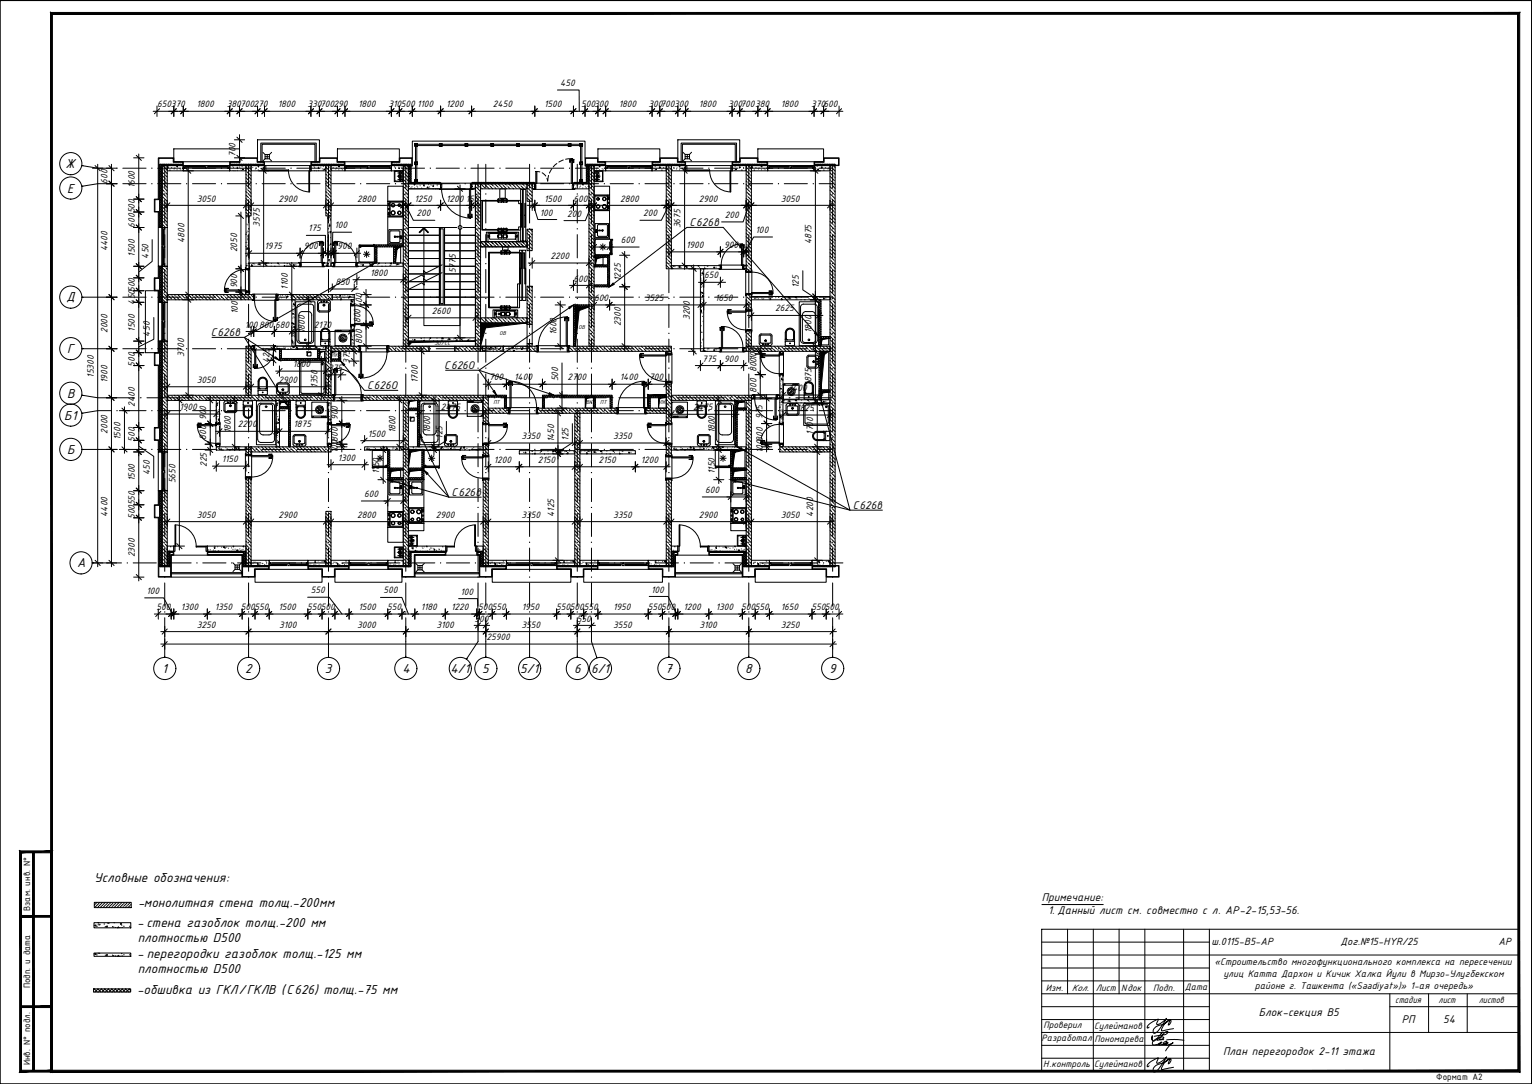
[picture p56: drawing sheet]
<svg xmlns="http://www.w3.org/2000/svg" width="594mm" height="420mm" viewBox="0 0 594 420" stroke-linecap="round" stroke-linejoin="round" font-family="sans-serif">
<defs><g id="words">
<g font-size="5.4">
<text x="25.4" y="65.2">Ж</text>
<text x="26" y="74.7">Е</text>
<text x="25.8" y="116.7">Д</text>
<text x="26" y="136.9">Г</text>
<text x="26" y="154.2">В</text>
<text x="24.9" y="162.6">Б1</text>
<text x="26" y="175.9">Б</text>
<text x="29.9" y="219.9">A</text>
<text x="62.8" y="260.9">1</text>
<text x="95" y="260.9">2</text>
<text x="126" y="260.9">3</text>
<text x="156" y="260.9">4</text>
<text x="174.7" y="260.9">4/1</text>
<text x="187" y="260.9">5</text>
<text x="201.8" y="260.9">5/1</text>
<text x="222.6" y="260.9">6</text>
<text x="229.2" y="260.9">6/1</text>
<text x="257.9" y="260.9">7</text>
<text x="289" y="260.9">8</text>
<text x="321.5" y="260.9">9</text>
<text x="36.5" y="341.8">Условные обозначения:</text>
<text x="53.3" y="351.7">-монолитная стена толщ.-200мм</text>
<text x="53.2" y="359.5">- стена газоблок толщ.-200 мм</text>
<text x="53.4" y="365.3">плотностью D500</text>
<text x="53.2" y="371.2">- перегородки газоблок толщ.-125 мм</text>
<text x="53.4" y="377">плотностью D500</text>
<text x="53.1" y="385.4">-обшивка из ГКЛ/ГКЛВ (С626) толщ.-75 мм</text>
</g>
<g font-size="4.7">
<text x="267.4" y="87.5">С626в</text>
<text x="81.7" y="130.2">С626в</text>
<text x="172.3" y="142.9">С626O</text>
<text x="142.4" y="150.7">С626O</text>
<text x="175.1" y="192.1">С626в</text>
<text x="330.7" y="197.1">С626в</text>
<text x="404" y="349.4">Примечание:</text>
<text x="406.4" y="354.4">1. Данный лист см. совместно с л. АР-2-15,53-56.</text>
<text x="488.1" y="394">Блок-секция B5</text>
<text x="543.6" y="396.7">РП</text>
<text x="559.6" y="396.6">54</text>
<text x="474.3" y="408.7">План перегородок 2-11 этажа</text>
</g>
<g font-size="4.3">
<text x="469.7" y="366.4">ш.0115-B5-АР</text>
<text x="519.8" y="366.4">Дог.№15-HYR/25</text>
<text x="581.1" y="366.4">АР</text>
</g>
<g font-size="4">
<text x="470.9" y="373.9">«Строительство многофункционального комплекса на пересечении</text>
<text x="474.4" y="378.7">улиц Катта Дархон и Кичик Халка Йули в Мирзо-Улугбекском</text>
<text x="486.6" y="383.3">районе г. Ташкента («Saadiyat»)» 1-ая очередь»</text>
<text x="541.1" y="388.7">стадия</text>
<text x="557.9" y="388.8">лист</text>
<text x="573.5" y="388.9">листов</text>
</g>
<g font-size="3.9">
<text x="217.2" y="33.4">450</text>
<text x="61" y="41.6">650370</text>
<text x="76.2" y="41.6">1800</text>
<text x="88" y="41.6">380</text>
<text x="93.2" y="41.6">700270</text>
<text x="107.7" y="41.6">1800</text>
<text x="119.3" y="41.6">330</text>
<text x="124.2" y="41.6">700290</text>
<text x="138.9" y="41.6">1800</text>
<text x="150.6" y="41.6">310</text>
<text x="155.4" y="41.6">500</text>
<text x="161.8" y="41.6">1100</text>
<text x="173.1" y="41.6">1200</text>
<text x="191.1" y="41.6">2450</text>
<text x="211" y="41.6">1500</text>
<text x="225.4" y="41.6">500300</text>
<text x="240" y="41.6">1800</text>
<text x="251.4" y="41.6">300</text>
<text x="256.2" y="41.6">700300</text>
<text x="271" y="41.6">1800</text>
<text x="282.4" y="41.6">300</text>
<text x="287.1" y="41.6">700380</text>
<text x="302.9" y="41.6">1800</text>
<text x="314.6" y="41.6">370600</text>
<text x="91.4" y="60.9" transform="rotate(-90 91.4 60.9)">700</text>
<text x="41.7" y="71.2" transform="rotate(-90 41.7 71.2)">600</text>
<text x="52.3" y="73" transform="rotate(-90 52.3 73)">1600</text>
<text x="76.3" y="78.1">3050</text>
<text x="108" y="78.1">2900</text>
<text x="138.5" y="78.1">2800</text>
<text x="160.8" y="78.1">1250</text>
<text x="161.5" y="83.9">200</text>
<text x="173.1" y="78.1">1200</text>
<text x="180.7" y="78.1">150</text>
<text x="209.3" y="83.6">100</text>
<text x="211" y="78.1">1500</text>
<text x="222.4" y="78.1">600</text>
<text x="240.5" y="78.1">2800</text>
<text x="249.3" y="83.9">200</text>
<text x="271" y="78.1">2900</text>
<text x="302.8" y="78.1">3050</text>
<text x="52.3" y="88.2" transform="rotate(-90 52.3 88.2)">600500</text>
<text x="100.7" y="88" transform="rotate(-90 100.7 88)">3575</text>
<text x="119.5" y="89.7">175</text>
<text x="129.8" y="88.5">100</text>
<text x="219.9" y="84">200</text>
<text x="263.9" y="88.5" transform="rotate(-90 263.9 88.5)">3675</text>
<text x="281.1" y="84.5">200</text>
<text x="71.5" y="94.2" transform="rotate(-90 71.5 94.2)">4800</text>
<text x="240.7" y="94.2">600</text>
<text x="293" y="90.3">100</text>
<text x="314.7" y="94.7" transform="rotate(-90 314.7 94.7)">4875</text>
<text x="41.7" y="97.4" transform="rotate(-90 41.7 97.4)">4400</text>
<text x="52.3" y="99.5" transform="rotate(-90 52.3 99.5)">1500</text>
<text x="57.5" y="100.2" transform="rotate(-90 57.5 100.2)">450</text>
<text x="91.9" y="97.8" transform="rotate(-90 91.9 97.8)">2050</text>
<text x="102.6" y="96.6">1975</text>
<text x="117.8" y="96.6">900</text>
<text x="130.8" y="96.6">900</text>
<text x="213.5" y="100.5">2200</text>
<text x="266" y="96.1">1900</text>
<text x="280.8" y="96.1">900</text>
<text x="143.6" y="106.9">1800</text>
<text x="176.8" y="106" transform="rotate(-90 176.8 106)">5775</text>
<text x="273.1" y="107.9">650</text>
<text x="91.9" y="111.8" transform="rotate(-90 91.9 111.8)">900</text>
<text x="111.7" y="112.3" transform="rotate(-90 111.7 112.3)">1100</text>
<text x="130.1" y="110.5">850</text>
<text x="222.4" y="109.1">600</text>
<text x="240.7" y="108.9" transform="rotate(-90 240.7 108.9)">1225</text>
<text x="309.8" y="111.6" transform="rotate(-90 309.8 111.6)">125</text>
<text x="52.3" y="118.1" transform="rotate(-90 52.3 118.1)">450500</text>
<text x="230.4" y="116.7">600</text>
<text x="250.1" y="116.7">3525</text>
<text x="277.3" y="116.7">1650</text>
<text x="92.3" y="121.8" transform="rotate(-90 92.3 121.8)">100</text>
<text x="139.7" y="125.2" transform="rotate(-90 139.7 125.2)">800400</text>
<text x="167.5" y="121.7">2600</text>
<text x="267.5" y="124" transform="rotate(-90 267.5 124)">3200</text>
<text x="300.6" y="120.7">2625</text>
<text x="41.7" y="129" transform="rotate(-90 41.7 129)">2000</text>
<text x="52.3" y="128.5" transform="rotate(-90 52.3 128.5)">1500</text>
<text x="58.2" y="130.4" transform="rotate(-90 58.2 130.4)">450</text>
<text x="95" y="127">100800</text>
<text x="106.8" y="127">680</text>
<text x="118.2" y="129" transform="rotate(-90 118.2 129)">1800</text>
<text x="121.7" y="127">2170</text>
<text x="215.8" y="130" transform="rotate(-90 215.8 130)">1600</text>
<text x="240.7" y="126.5" transform="rotate(-90 240.7 126.5)">2300</text>
<text x="314.7" y="129" transform="rotate(-90 314.7 129)">1800</text>
<text x="140.5" y="133.2" transform="rotate(-90 140.5 133.2)">800</text>
<text x="52.3" y="142.2" transform="rotate(-90 52.3 142.2)">500</text>
<text x="71.5" y="138.6" transform="rotate(-90 71.5 138.6)">3700</text>
<text x="104.5" y="140.8" transform="rotate(-90 104.5 140.8)">425</text>
<text x="113.5" y="142.3">1800</text>
<text x="127.3" y="143.8">375</text>
<text x="135.7" y="141.1" transform="rotate(-90 135.7 141.1)">375</text>
<text x="272.2" y="140.2">775</text>
<text x="280.8" y="140.2">900</text>
<text x="36.4" y="146.4" transform="rotate(-90 36.4 146.4)">15300</text>
<text x="41.7" y="148.5" transform="rotate(-90 41.7 148.5)">1900</text>
<text x="76.3" y="148.4">3050</text>
<text x="108" y="148.4">2900</text>
<text x="162" y="148.5" transform="rotate(-90 162 148.5)">1700</text>
<text x="189.7" y="147.4">700</text>
<text x="199.4" y="147.4">1400</text>
<text x="216.5" y="147.8" transform="rotate(-90 216.5 147.8)">500</text>
<text x="220" y="147.4">2700</text>
<text x="240.4" y="147.4">1400</text>
<text x="251.7" y="147.4">700</text>
<text x="293.3" y="144.2" transform="rotate(-90 293.3 144.2)">800100</text>
<text x="314.7" y="149.4" transform="rotate(-90 314.7 149.4)">1875</text>
<text x="123.1" y="150.3" transform="rotate(-90 123.1 150.3)">1350</text>
<text x="293.3" y="152.2" transform="rotate(-90 293.3 152.2)">800</text>
<text x="305.9" y="151.6">1400</text>
<text x="52.3" y="157.7" transform="rotate(-90 52.3 157.7)">2400</text>
<text x="69.6" y="159">1900</text>
<text x="171" y="158.9">2475</text>
<text x="268.7" y="159">2475</text>
<text x="308.9" y="159.4">1825</text>
<text x="80" y="162.8" transform="rotate(-90 80 162.8)">900</text>
<text x="92.3" y="165.7">2200</text>
<text x="113.9" y="165.7">1875</text>
<text x="131.1" y="162.8" transform="rotate(-90 131.1 162.8)">900</text>
<text x="295.7" y="162.4" transform="rotate(-90 295.7 162.4)">975</text>
<text x="41.7" y="168.1" transform="rotate(-90 41.7 168.1)">2000</text>
<text x="46.8" y="170.5" transform="rotate(-90 46.8 170.5)">1500</text>
<text x="52.3" y="171.2" transform="rotate(-90 52.3 171.2)">500</text>
<text x="80" y="170.4" transform="rotate(-90 80 170.4)">800</text>
<text x="89.5" y="168" transform="rotate(-90 89.5 168)">1800</text>
<text x="142.6" y="169.3">1500</text>
<text x="153.4" y="168" transform="rotate(-90 153.4 168)">1800</text>
<text x="166.8" y="168" transform="rotate(-90 166.8 168)">1800</text>
<text x="171.6" y="170" transform="rotate(-90 171.6 170)">125</text>
<text x="202.3" y="170.2">3350</text>
<text x="214.8" y="171.4" transform="rotate(-90 214.8 171.4)">1450</text>
<text x="220.5" y="170.9" transform="rotate(-90 220.5 170.9)">125</text>
<text x="237.7" y="170.2">3350</text>
<text x="277.2" y="168" transform="rotate(-90 277.2 168)">1800</text>
<text x="295.8" y="171.2" transform="rotate(-90 295.8 171.2)">800</text>
<text x="315.4" y="168.5" transform="rotate(-90 315.4 168.5)">1700</text>
<text x="86.1" y="179.2">1150</text>
<text x="131" y="178.6">1300</text>
<text x="131.1" y="175.6" transform="rotate(-90 131.1 175.6)">100800</text>
<text x="191.6" y="179.5">1200</text>
<text x="208.5" y="179.5">2150</text>
<text x="232" y="179.5">2150</text>
<text x="248.5" y="179.5">1200</text>
<text x="295.8" y="175.6" transform="rotate(-90 295.8 175.6)">100</text>
<text x="58.1" y="184.2" transform="rotate(-90 58.1 184.2)">450</text>
<text x="80.2" y="181.1" transform="rotate(-90 80.2 181.1)">225</text>
<text x="147.1" y="183.8" transform="rotate(-90 147.1 183.8)">1150</text>
<text x="277.2" y="183.8" transform="rotate(-90 277.2 183.8)">1150</text>
<text x="52.3" y="186.5" transform="rotate(-90 52.3 186.5)">1500</text>
<text x="68.1" y="187.3" transform="rotate(-90 68.1 187.3)">5650</text>
<text x="273.4" y="191.1">600</text>
<text x="141.2" y="192.7">600</text>
<text x="41.7" y="200.4" transform="rotate(-90 41.7 200.4)">4400</text>
<text x="52.3" y="201.1" transform="rotate(-90 52.3 201.1)">500550</text>
<text x="76.3" y="200.7">3050</text>
<text x="108" y="200.7">2900</text>
<text x="138.5" y="200.7">2800</text>
<text x="169" y="200.7">2900</text>
<text x="202.3" y="200.7">3350</text>
<text x="214.8" y="200.4" transform="rotate(-90 214.8 200.4)">4125</text>
<text x="237.7" y="200.7">3350</text>
<text x="271" y="200.7">2900</text>
<text x="302.8" y="200.7">3050</text>
<text x="315.4" y="200.2" transform="rotate(-90 315.4 200.2)">4200</text>
<text x="52.3" y="216" transform="rotate(-90 52.3 216)">2300</text>
<text x="56.9" y="230.3">100</text>
<text x="120.5" y="230">550</text>
<text x="148.7" y="230">500</text>
<text x="178.6" y="230.5">100</text>
<text x="252.5" y="229.7">100</text>
<text x="60.7" y="236.5">500</text>
<text x="70.1" y="236.5">1300</text>
<text x="83.3" y="236.5">1350</text>
<text x="93.4" y="236.5">500550</text>
<text x="108" y="236.5">1500</text>
<text x="119.2" y="236.5">550500</text>
<text x="139" y="236.5">1500</text>
<text x="150.2" y="236.5">550</text>
<text x="163.2" y="236.5">1180</text>
<text x="174.9" y="236.5">1220</text>
<text x="185.4" y="236.5">500550</text>
<text x="202.3" y="236.5">1950</text>
<text x="215.7" y="236.5">550500</text>
<text x="226.4" y="236.5">550</text>
<text x="237.8" y="236.5">1950</text>
<text x="251.2" y="236.5">550500</text>
<text x="265" y="236.5">1200</text>
<text x="277.5" y="236.5">1300</text>
<text x="287.4" y="236.5">500550</text>
<text x="302.8" y="236.5">1650</text>
<text x="314.7" y="236.5">550500</text>
<text x="76.3" y="243.3">3250</text>
<text x="108.3" y="243.3">3100</text>
<text x="138.5" y="243.3">3000</text>
<text x="169.3" y="243.3">3100</text>
<text x="183.9" y="240.9">300</text>
<text x="202.3" y="243.3">3550</text>
<text x="223.6" y="240.9">550</text>
<text x="237.7" y="243.3">3550</text>
<text x="271.3" y="243.3">3100</text>
<text x="302.8" y="243.3">3250</text>
<text x="188.6" y="248.2">25900</text>
<text x="11.7" y="353.1" transform="rotate(-90 11.7 353.1)">Взам. инв. N°</text>
<text x="11.7" y="383.1" transform="rotate(-90 11.7 383.1)">Подп. и дата</text>
<text x="405.5" y="383.9">Изм.</text>
<text x="415.6" y="383.9">Кол.</text>
<text x="424.9" y="383.9">Лист</text>
<text x="434.8" y="383.9">Nдок</text>
<text x="447.2" y="383.9">Подп.</text>
<text x="459.5" y="383.8">Дата</text>
<text x="404.6" y="398.6">Проверил</text>
<text x="424.3" y="398.7">Сулейманов</text>
<text x="403.9" y="403.6">Разработал</text>
<text x="424.4" y="403.9">Пономарева</text>
<text x="11.7" y="412.9" transform="rotate(-90 11.7 412.9)">Инв. N° подл.</text>
<text x="404.6" y="413.6">Н.контроль</text>
<text x="424.3" y="413.7">Сулейманов</text>
<text x="557" y="418.7">Формат А2</text>
</g>
<g font-size="2.3">
<text x="193.8" y="129.9">ОВ</text>
<text x="224.4" y="127.5">ОВ</text>
<text x="168.4" y="133.9">ЭО/СС</text>
<text x="128.6" y="138.2">ЛК</text>
<text x="191.3" y="156.7">ПТ</text>
<text x="227.3" y="156.7">ВК</text>
<text x="232.7" y="156.7">ПТ</text>
<text x="255.6" y="156.6">ЛК</text>
</g>
</g></defs>
<circle cx="0" cy=".2" r=".19" fill="#000"/>
<path d="M0 .2h593.9v420h-593.9z" fill="none" stroke="#000" stroke-width=".39"/>
<g fill="#000" stroke="#000" stroke-width=".39">
<path d="M0 .1v.3zM593.8 420.1l.2 .1z"/>
<path d="M8 355.5h12v-.7zM8 354.8h12l-12 .7z"/>
<path d="M8 390.5h12v-.7zM8 389.8h12l-12 .7z"/>
<path d="M8.3 414.8l-.7 .7 12-.7zM7.6 415.5l12-.7 .7 .7zM19.6 330.5v84.3l.7 .7zM20.3 329.8v85.7l-.7-85zM8.3 330.5h11.3l.7-.7zM7.6 329.8h12.7l-12 .7zM7.6 329.8l.7 85v-84.3zM7.6 329.8l.7 85-.7 .7z"/>
<path d="M12.6 330.2v85h.7zM12.6 330.2h.7v85z"/>
<path d="M20.3 414.8l-.7 .7 569-.7zM19.6 415.5l569-.7 .7 .7zM588.6 5.5v409.3l.7 .7zM588.6 5.5l.7-.7v410.7zM20.3 5.5h568.3l.7-.7zM19.6 4.8h569.7l-569 .7zM19.6 4.8l.7 410v-409.3zM19.6 4.8l.7 410-.7 .7z"/>
</g>
<!-- layer: 0 -->
<g fill="none" stroke="#000" stroke-width=".39">
<path d="M67.4 57.7h25.5v5h-25.5zM99.9 54.2h24v8.5h-24zM101.9 59.1l.9 .8M102.8 59.9h1.7v1.7h-1.7zM103.6 59.9v1.7M105.3 59.1l-.8 .8M130.9 57.7h24v5h-24zM160.9 55.7h1v1h-1zM161 55.8h.8v.8h-.8zM161.1 55.9h64.5v14.7h-.5v-14.2h-63.5v14.3h-.5zM170.4 55.7h1v1h-1zM170.5 55.8h.8v.8h-.8z"/>
<path d="M180.4 55.7h1v1h-1zM180.5 55.8h.8v.8h-.8zM190.4 55.7h1v1h-1zM190.5 55.8h.8v.8h-.8zM200.4 55.7h1v1h-1zM200.5 55.8h.8v.8h-.8zM210.4 55.7h1v1h-1zM210.5 55.8h.8v.8h-.8zM220.4 55.7h1v1h-1zM220.5 55.8h.8v.8h-.8zM224.9 55.7h1v1h-1zM225 55.8h.8v.8h-.8z"/>
<path d="M231.9 57.7h24v5h-24zM262.8 54.2h24.1v8.5h-24.1zM264.8 59l.9 .9M265.7 59.9h1.7v1.7h-1.7zM266.5 59.9v1.7M268.2 59l-.8 .9M293.9 57.7h25.5v5h-25.5zM36.9 64.2l2 2M42.2 70.2l2 2M42.2 64.2l2 2M71.1 64.2h18v2h-18zM102.6 64.2h18v2h-18z"/>
<path d="M102.8 60.7h1.7M102.8 61.6l-.9 .8M104.5 61.6l.8 .8M133.8 64.2h18v2h-18zM158.4 73.2h26v15h-26zM159.9 61.2v-6.5h67v6.5M160.9 62.8h1v1h-1zM160.9 69.7h1v1h-1zM161 62.9h.8v.8h-.8zM161 69.8h.8v.8h-.8zM186.9 77.7h15v1.3h-.8v-1.1h-14v11h14v-1h.8v1.3h-15zM192.9 77.6v.4v-.4"/>
<path d="M192.9 78h.3M192.9 77.6h.3M193.2 78h.1M193.2 77.5h.1M193.2 77.1v1.3M193.2 78.4h.1M193.2 77.1h.1M193.3 77.2h.6M193.3 78.3h.6M193.8 73.2h2.1v3.7h-2.1zM193.8 77.2h.1M193.8 78.3h.1"/>
<path d="M193.9 77.2h.6M194.4 76.9h.9M194.4 77h.4M194.5 77.1v1.2h-.6M194.5 78.4h.1M194.5 77.1h.1M194.6 78h.1M194.6 77.5l.1 .1M194.8 77.7l-.1 .3zM194.8 77.2v.3l.1-.3M194.8 77.1h.1M194.8 77h.1"/>
<path d="M194.8 77v.1M194.9 77.7l.1 .3zM194.9 77.1h.1M194.9 77h.1M194.9 77h.4M195 78h.1M195.1 78h.1M195.2 77.5l-.2 .1M195.2 78.4h.1M195.2 77.1v1.2h.6M195.2 77.1v1.3M195.2 77.2h.6"/>
<path d="M195.3 76.9h.1M195.8 77.2h.1M195.8 78.3h.1M195.9 77.2h.6M196.5 77.1v1.2h-.6M196.5 78.4h.1M196.5 77.1h.1M196.5 78h.1M196.5 77.5h.1M196.6 78h.2M196.6 77.6h.2M196.8 77.6v.4v-.4"/>
<path d="M201.9 73.4h.7v20h-.7zM201.9 78.8h.3v4.6h-.3zM202.9 73.4h1v20h-1zM203.5 78.8h.3v4.6h-.3zM224.9 69.7h1v1h-1zM224.9 62.8h1v1h-1zM225 69.8h.8v.8h-.8zM225 62.9h.8v.8h-.8zM234.9 64.2h18v2h-18zM265.7 60.7h1.7M265.7 61.6l-.9 .8M265.9 64.2h18v2h-18z"/>
<path d="M267.4 61.6l.8 .8M297.7 64.2h18v2h-18zM62.9 88.2h2v15h-2zM153.4 95.7h2v6.2h-2zM158.4 88.2h12v3h-12zM158.4 91.2h12v3h-12zM158.4 94.2h12v3h-12zM158.4 97.2h12v3h-12zM170.4 88.2h2v30h-2zM170.9 88.7h1v29h-1zM172.4 88.2h12v3h-12zM172.4 91.2h12v3h-12z"/>
<path d="M172.4 94.2h12v3h-12zM172.4 97.2h12v3h-12zM188.6 90h12.5v3.7h-.6v-3.4h-11.3v3.4h-.6zM189.3 91.1v.9M189.3 91.2h.1M189.3 91.2l.1 .3M189.4 91.7l-.1 .3M189.4 91.5h.1M189.4 91.7h.1M189.4 91.6h.1M189.5 91.5h.1M189.5 91.7h.1"/>
<path d="M189.5 97.8h12v.2h-11.8v21h11v-9h.8v9.3h-12zM189.5 91.5h.4l-.4 .2M189.8 91.6h.1M189.9 90.5h10v2.2h-10zM192.9 89.3v-.4v.4M192.9 89.3h.3M193.2 91.4v.4M193.2 89.4h.1M193.2 91.3h.1M193.2 91.9h.1M193.2 88.9h-.3M193.2 88.5h.1"/>
<path d="M193.2 89.7h.1M193.2 88.5v1.2M193.2 91v1.2M193.2 91h.1M193.2 92.2h.1M193.3 89.7h.6M193.3 88.5h.6M193.3 92.2h.6M193.3 91h.6M193.8 88.6h.1M193.8 89.7h.1M193.8 92.2h.1"/>
<path d="M193.8 91h.1M193.9 89.7h.6M193.9 88.5h.6M193.9 91h.6v1.2h-.6M194.3 97.6v.5M194.3 98.1h.1M194.3 97.6h.1M194.3 97.2l.1 1.3zM194.4 97.3h.6M194.4 98.4h1.2M194.4 90h.9M194.4 89.9h.4"/>
<path d="M194.5 88.5h.1M194.5 89.7h.1M194.5 88.5v1.2M194.5 91h.1M194.5 92.2h.1M194.6 88.9h.1M194.6 89.4h.1M194.6 91.4h.6M194.6 91.8h.6M194.6 89.3h.1M194.7 88.9l.1 .3zM194.8 89.9h.1"/>
<path d="M194.8 89.7h.1M194.8 89.7v-.3l.1 .3M194.8 89.7v.2M194.9 95.7h2.1v1.3h-2.1zM194.9 88.9v.3zM194.9 89.7h.1M194.9 89.9h.1M194.9 89.9h.4M194.9 97.3h.1M195 89.3h.1M195 97.3h.6M195.1 89.4h.1"/>
<path d="M195.2 88.5v1.2zM195.2 91v1.2M195.2 88.9h-.2M195.2 91h.1M195.2 92.2h.1M195.2 89.7h.6M195.2 88.5h.6M195.3 90h.1M195.5 97h.9M195.5 97h.1M195.5 97.1h.4M195.6 97.2l.1 1.3z"/>
<path d="M195.7 97.6h.1M195.7 97.6v.5M195.8 88.6h.1M195.8 89.7h.1M195.8 92.2h.1M195.8 91h.1M195.8 91h-.6v1.2h.6M195.8 98.1h-.1M195.9 97.8l-.1 .3zM195.9 97.2v.4l.1-.4M195.9 97.2h.1M195.9 97.1h.1"/>
<path d="M195.9 89.7h.6M195.9 88.5h.6M195.9 91h.6v1.2h-.6M195.9 97.1v.1M196 97.1v.1M196 97.8l.1 .3v-.3M196 97.2h.1M196 97.1h.1M196 97.1h.4M196.1 98.1h.2M196.1 97.6h.2M196.3 97.2v1.3z"/>
<path d="M196.3 98.4h1.3M196.3 97.3h.6M196.4 97h.1M196.5 88.5v1.2M196.5 88.5h.1M196.5 89.7h.1M196.5 91h.1M196.5 92.2h.1M196.5 88.9h.3M196.5 89.4h.1M196.5 91.4h.1M196.5 91.9h.1"/>
<path d="M196.6 91.8h.1M196.6 89.3h.2M196.6 91.4h.1M196.7 91.4v.4zM196.8 89.3v-.4v.4M196.9 97.3h.1M197 97.3h.6M197.6 97.2v1.3zM197.6 97.6h.1M197.7 97.6h.2v.5h-.3M197.7 97.6v.5M200.2 91.5h-.3l.3 .2"/>
<path d="M200.2 91.7h.1M200.2 91.5h.1M200.2 91.6h.1M200.3 91.5h.1M200.3 91.7h.1M200.4 91.7v.3M200.4 91.2v.3M200.4 91.2h.1M200.4 91.1v.9M201.5 97h.9v19.5h-.9zM201.9 98h.3v6.1h-.3zM201.9 83.4h.3v4.7h-.3z"/>
<path d="M202.6 97h1.3v19.5h-1.3zM203.1 98h.4v6.1h-.4zM203.5 83.4h.3v4.7h-.3zM230.9 99.7h2.9v3h-2.9zM42.2 114.2l2 2M56.4 112.7h5v24h-5zM62.9 117.2h2v15h-2zM158.4 100.2h12v3h-12zM158.4 103.2h12v3h-12zM158.4 106.2h12v3h-12zM158.4 109.2h12v3h-12zM158.4 112.2h12v3h-12z"/>
<path d="M158.4 115.2h12v3h-12zM158.4 118.2h26v16h-26zM172.4 100.2h12v3h-12zM172.4 103.2h12v3h-12zM172.4 106.2h12v3h-12zM172.4 109.2h12v3h-12zM172.4 112.2h12v3h-12zM172.4 115.2h12v3h-12zM194 119.4v-.4v.4M194 119.4h.3M194.3 119.5h.1M194.3 118.6v1.2l.1-1.2h1.2v1.2"/>
<path d="M194.3 119h-.3M194.3 118.6h.1M194.4 119.8h.6M194.9 119.8h.1M195 119.8h.6M195.6 118.6h.1M195.6 119.8h.1M195.7 119h.1M195.7 119v.5M195.8 119.4l-.1 .1M195.8 119l.1 .3zM195.9 120h.1"/>
<path d="M195.9 119.8h.1M195.9 119.8v-.3l.1 .3M195.9 119.8v.2M196 119.8v.2M196 119.3v-.3l.1 .3M196 119.8h.1M196 120h.1M196.1 119.4l.2 .1M196.3 118.6v1.2v-1.2h1.3v1.2M196.3 119h-.2M196.3 118.6h.1M196.3 119.8h.6"/>
<path d="M196.9 119.8h.1M197 119.8h.6M197.6 118.6h.1M197.6 119.8h.1M197.6 119h.3M197.7 119l-.1 .5M197.7 119.4h.2M197.9 119.4v-.4v.4M201.5 104h.3v6.1h-.3zM203.5 104h.3v6.1h-.3zM42.2 134.2l2 2M119.1 136.5h1.5v1.5h-1.5z"/>
<path d="M123.9 136.2h2v2.7h-2zM128.4 136.2h3v3h-3zM166.4 134.2h10v2h-10zM186.4 134.2h18M191.2 120.1h9.5v3.1h-.6v-2.8h-8.2v2.8h-.7zM191.9 121.2v.9M191.9 121.3h.1M191.9 121.3v.3M191.9 121.8v.3M192 121.6h.1M192 121.7l.4-.1-.4 .2M192 121.8h.1"/>
<path d="M192.4 121.7h.1M192.4 120.6h7.1v2.2h-7.1zM194.1 121.5v.4M194.3 121.5v.4M194.3 121.4h.1M194.3 122h.1M194.3 121.1l.1 1.2zM194.4 122.3h1.2M194.4 121.1h1.2M195.5 120.1h.9M195.5 120.1h.1M195.5 120h.4"/>
<path d="M195.6 121.1v1.2M195.6 121.1h.1M195.6 122.3h.1M195.7 121.5h.6M195.7 121.9h.6M196 120h.4M196.3 121.1v1.2zM196.3 122.3h1.3M196.3 121.1h1.3M196.4 120.1h.1M197.6 121.1v1.2M197.6 121.1h.1"/>
<path d="M197.6 122.3h.1M197.6 121.5h.2M197.6 122h.1M197.7 121.9l.1-.4v.4M197.7 121.5v.5M199.9 121.7l-.4-.1 .4 .2M199.9 121.6h.1M199.9 121.8h.1M200 121.3v.3M200 121.3h.1M200 121.2l.1 .9-.1-.3M204.4 125.7h2v7.5h-2z"/>
<path d="M318.3 131.2h3.1v2.5h-3.1zM318.3 136.2h3.1v15h-3.1zM42.2 153.2l2 2M47.3 158.2l2 2M108.4 155.7h3.5v2h-3.5zM227.1 153.9h3v4.3h-3zM255.4 153.9h3v4.3h-3zM285.9 155.7h3v2.5h-3zM318.3 151.9h3.1v3h-3.1zM42.2 173.2l2 2M47.3 173.2l2 2M62.9 175.2h2v15h-2z"/>
<path d="M159.1 161.8h1.5v1.4h-1.5zM284.1 174.5h4.8v6.9h-4.8zM151.1 182.2h4.3v3h-4.3zM284.1 182.2h4.8v3h-4.8zM36.9 217.2l2 2M42.2 217.2l2 2M66.4 215.2h27.5v8.5h-27.5zM90.3 218.1l.8 .9M91.1 219h1.7v1.7h-1.7zM91.1 219.8h1.7M92 219v1.7M93.7 218.1l-.9 .9"/>
<path d="M104.4 217.2h15v2h-15zM135.4 217.2h15v2h-15zM160.9 215.2h25v8.5h-25zM161.2 218.4l.9 .8M162.1 219.2h1.6v1.7h-1.6zM162.9 219.2v1.7M164.5 218.4l-.8 .8M196.4 217.2h19.5v2h-19.5zM231.9 217.2h19.5v2h-19.5zM261.9 215.2h26v8.5h-26zM284.2 218.4l.8 .9M285 219.3h1.7v1.7h-1.7z"/>
<path d="M285.9 219.3v1.7M287.6 218.4l-.9 .9M298.4 217.2h16.5v2h-16.5zM91.1 220.7l-.8 .8M92.8 220.7l.9 .8M98.9 220.7h26v5h-26zM129.9 220.7h26v5h-26zM162.1 220h1.6M162.1 220.9l-.9 .8M163.7 220.9l.8 .8M190.9 220.7h30.5v5h-30.5zM226.4 220.7h30.5v5h-30.5z"/>
<path d="M285 220.1h1.7M285 221l-.8 .8M286.7 221l.9 .8M292.9 220.7h27.5v5h-27.5zM64.9 243.8l-2 2M64.9 248.7l-2 2M97.4 243.8l-2 2M128.4 243.8l-2 2M158.4 243.8l-2 2M186.4 241.4l-2 2M189.4 241.4l-2 2M189.4 243.8l-2 2"/>
<path d="M224.9 241.4l-2 2M224.9 243.8l-2 2M230.4 241.4l-2 2M260.3 243.8l-1.9 2M291.4 243.8l-2.1 2M323.8 243.8l-1.9 2M323.8 248.7l-1.9 2M36.8 350.6l-.2 .2M37.2 358.5v.4h-.3zM37.6 349.8l-.2 .3M37.9 351.7l-.1 .1M37.9 357.6h.4"/>
<path d="M38.3 350.2l-1.3 1.3M39.4 351.2l-.5 .6M39.8 349.8l-1.4 1.3M40.9 349.8l-1 .9M40.9 350.9l-1 .9M41.5 358.9l.1 .4-.4-.1zM42 349.8l-.6 .5M42.3 350.4l-1.3 1.4M43 349.8l-.1 .1M43.4 351.5l-.2 .3M43.8 350.1l-1.3 1.3M44.9 351.1l-.7 .7"/>
<path d="M45.2 349.8l-1.3 1.2M45.6 359.6l.3-.3 .1 .3M46.2 349.8l-.8 .8M46.4 350.7l-1.1 1.1M46.7 358.1l.4-.2-.2 .4zM47.3 349.8l-.4 .4M47.9 350.3l-1.4 1.4M48.9 351.4l-.3 .4M49.4 349.9l-1.4 1.3M50.4 351l-.8 .8M50.5 349.8l-1 1.1M50.9 351.6l-.2 .2"/>
<path d="M404 350.6h23.8M37.2 369.5v.4h-.3zM41.5 369.9l.1 .4h-.4zM45.6 370.7l.3-.4 .1 .4M36.3 384.4l.1 .1M36.6 383.3l1.2 1.2M36.7 383.3l-.4 .4M37.9 383.3l1.2 1.2M38 383.3l-1.2 1.2M39.3 383.3l1.2 1.2M39.4 383.3l-1.2 1.2M40.6 383.3l1.2 1.2"/>
<path d="M40.7 383.3l-1.2 1.2M42 383.3l1.2 1.2M42.1 383.3l-1.2 1.2M43.3 383.3l1.2 1.2M43.4 383.3l-1.2 1.2M44.7 383.3l1.1 1.2M44.8 383.3l-1.2 1.2M46 383.3l1.2 1.2M46.1 383.3l-1.2 1.2M47.3 383.3l1.3 1.2M47.5 383.3l-1.2 1.2M48.7 383.3l1.2 1.2"/>
<path d="M48.8 383.3l-1.2 1.2M50 383.3l.7 .7M50.2 383.3l-1.3 1.2M50.7 384.1l-.4 .4"/>
<circle cx="193.5" cy="121.7" r=".32"/>
</g>
<g fill="#000" stroke="#000" stroke-width=".39">
<path d="M119.1 136.5l.2 .2-.2 1.3zM119.1 136.5l.2 .2 1.3-.2z"/>
<path d="M123.9 136.2l.4 .4-.4 2.3zM123.9 136.2l.4 .4 1.6-.4z"/>
<path d="M128.4 136.2l.4 .4-.4 2.6zM128.4 136.2l.4 .4 2.6-.4z"/>
<path d="M318.3 131.2l.5 .5-.5 2zM318.3 131.2l.5 .5 2.6-.5z"/>
<circle cx="38.1" cy="358.4" r=".07"/>
<circle cx="38.2" cy="351.4" r=".07"/>
<circle cx="38.6" cy="349.9" r=".07"/>
<circle cx="38.7" cy="358.3" r=".07"/>
<circle cx="39.7" cy="351" r=".07"/>
<circle cx="41.9" cy="357.8" r=".07"/>
<circle cx="42.2" cy="357.8" r=".07"/>
<circle cx="43.7" cy="359.2" r=".07"/>
<circle cx="43.7" cy="351.2" r=".07"/>
<circle cx="44.1" cy="359.3" r=".07"/>
<circle cx="46.5" cy="359.5" r=".07"/>
<circle cx="47.8" cy="351.5" r=".07"/>
<circle cx="49.2" cy="351.1" r=".07"/>
<circle cx="36.6" cy="369.7" r=".07"/>
<circle cx="37.6" cy="370.1" r=".07"/>
<circle cx="40.9" cy="370.2" r=".07"/>
<circle cx="44.1" cy="370.4" r=".07"/>
<circle cx="44.9" cy="370.5" r=".07"/>
<circle cx="47.4" cy="370.5" r=".07"/>
<circle cx="50.3" cy="370.1" r=".07"/>
<circle cx="50.6" cy="370.6" r=".07"/>
</g>
<path d="M36.6 349.8h14.3v2h-14.3z" fill="none" stroke="#000" stroke-width=".39"/>
<g fill="none" stroke="#000" stroke-width=".39">
<path d="M64.9 64.2h6.2v2h-6.2zM89.1 64.2h6.3v2h-6.3zM97.4 64.2h5.2v2h-5.2zM120.6 64.2h5.8v2h-5.8zM128.4 64.2h5.4v2h-5.4zM151.8 64.2h4.6v2h-4.6zM158.4 71.2h12.5v2h-12.5zM182.9 71.2h1.5v2h-1.5zM206.4 71.2h1v2h-1zM222.4 71.2h6v2h-6zM230.4 64.2h4.5v2h-4.5zM252.9 64.2h5.5v2h-5.5z"/>
<path d="M260.3 64.2h5.6v2h-5.6zM283.9 64.2h5.4v2h-5.4zM291.4 64.2h6.3v2h-6.3zM315.7 64.2h6.2v2h-6.2zM95.4 83.7h1.2v20.5h-1.2zM127.1 83.7h1.3v19.5h-1.3zM95.4 113.2h1.2v1h-1.2zM96.6 101.9h19.8v1.3h-19.8zM107.4 114.2h5.8v2h-5.8zM113.2 116.2h1.2v18h-1.2zM125.4 101.9h1.7v1.3h-1.7zM128.4 101.9h1v1.3h-1z"/>
<path d="M128.9 114.2h8.5v2h-8.5zM136.1 116.2h1.3v2h-1.3zM138.4 101.9h18v1.3h-18zM260.3 103h19.1v1.2h-19.1zM271.6 104.2h1.3v32h-1.3zM288.4 103h.9v1.2h-.9zM291.4 114.9h30.5v1.3h-30.5zM97.4 134.2h1v1.2h-1zM106.4 134.2h20v1.2h-20zM136.1 126.2h1.3v8h-1.3zM158.4 130.9h26v1.3h-26zM186.4 134.2h.7v2h-.7z"/>
<path d="M195.1 134.2h9.3v2h-9.3zM272.9 134.9h6.5v1.3h-6.5zM288.4 134.9h.9v1.3h-.9zM302.4 136.2h1.2v1h-1.2zM83.9 155.2h1.2v9h-1.2zM107.1 155.2h1.3v18h-1.3zM127.1 155.2h1.3v9h-1.3zM291.4 153.2h1v1.2h-1zM301.4 153.2h1v1.2h-1zM302.4 145.2h1.2v19h-1.2zM303.6 154.9h18.3v1.3h-18.3zM83.9 173.2h11.5v1.3h-11.5z"/>
<path d="M83.9 172.2h1.2v1h-1.2zM127.1 172.2h1.3v1h-1.3zM141.4 173.2h15v1.3h-15zM158.4 173.2h29v1.3h-29zM201.4 174.7h21.5v1.2h-21.5zM224.9 174.7h21.5v1.2h-21.5zM260.3 173.2h29v1.3h-29zM302.4 172.2h1.2v1h-1.2zM64.9 211.7h2.5v2h-2.5zM80.4 211.7h15v2h-15zM97.4 217.2h7v2h-7zM119.4 217.2h7v2h-7z"/>
<path d="M128.4 217.2h7v2h-7zM150.4 217.2h6v2h-6zM158.4 211.7h14.5v2h-14.5zM184.9 211.7h2.5v2h-2.5zM189.4 217.2h7v2h-7zM215.9 217.2h7v2h-7zM224.9 217.2h7v2h-7zM251.4 217.2h7v2h-7zM260.3 211.7h2.5v2h-2.5zM274.9 211.7h14.4v2h-14.4zM291.4 217.2h7v2h-7zM314.9 217.2h7v2h-7z"/>
<path d="M36.4 357.6h14.3v2h-14.3zM36.4 369.4h14.3v1.3h-14.3z"/>
</g>
<g fill="none" stroke="#000" stroke-width=".39">
<path d="M145.4 95h11v.7h-11zM145.4 95.7h.7v6.2h-.7zM152.6 95.7h.8v6.2h-.8zM230.4 98.9h5.2v.8h-5.2zM235.6 98.9h.8v12.3h-.8zM222.4 118.2h.7v16h-.7zM223.1 118.2h5.3v.8h-5.3zM230.4 102.7h5.2v.7h-5.2zM230.4 110.4h5.2v.8h-5.2zM317.6 116.2h.7v18h-.7zM108.4 135.4h.7v3.5h-.7zM108.4 138.9h18v.8h-18z"/>
<path d="M123.1 135.4h.8v3.5h-.8zM128.4 139.2h3.7v.8h-3.7zM131.4 136.2h.7v3h-.7zM317.6 136.2h.7v18.7h-.7zM318.3 130.4h3.6v.8h-3.6zM108.4 157.7h3.5v.8h-3.5zM111.9 155.2h.7v18h-.7zM158.4 158.2h3.5v.7h-3.5zM161.9 155.2h.7v18h-.7zM189.4 153.2h7v.7h-7zM195.6 153.9h.8v4.3h-.8zM210.4 153.2h27v.7h-27z"/>
<path d="M210.4 153.9h.7v4.3h-.7zM230.1 153.9h.8v4.3h-.8zM236.6 153.9h.8v4.3h-.8zM251.4 153.2h7v.7h-7zM251.4 153.9h.7v4.3h-.7zM285.1 155.2h.8v18h-.8zM285.9 158.2h3.4v.7h-3.4zM318.3 151.2h3.6v.7h-3.6zM150.4 174.5h.7v6.9h-.7zM163.6 174.5h.8v6.9h-.8zM283.4 174.5h.7v6.9h-.7zM150.4 181.4h6v.8h-6z"/>
<path d="M150.4 182.2h.7v3.7h-.7zM151.1 185.2h5.3v.7h-5.3zM158.4 181.4h6v.8h-6zM158.4 185.2h5.2v.7h-5.2zM163.6 182.2h.8v3.7h-.8zM283.4 181.4h5.9v.8h-5.9zM283.4 182.2h.7v3.7h-.7zM284.1 185.2h5.2v.7h-5.2zM36.3 383.3h14.4v1.2h-14.4z"/>
</g>
<g fill="none" stroke="#000" stroke-width=".39">
<path d="M70.9 64.2v-1.3h-3.7v-1.5h-5.6v16h-1.5v4.6h1.5v6h1.3M71.1 64.2v-1.5h-3.7v-1.5h-6v16h-1.5v5h1.5v6h1.5M89.1 64.2v-1.5h3.8v-1.5h7v1.5h2.7v1.5M89.3 64.2v-1.3h3.8v-1.5h6.6v1.5h2.7v1.3M120.6 64.2v-1.5h3.3v-1.5h7v1.5h2.9v1.5M120.8 64.2v-1.3h3.3v-1.5h6.6v1.5h2.9v1.3M151.8 64.2v-1.5h3.1v-1.5h5v3.2h-1.5M152 64.2v-1.3h3.1v-1.5h4.6v2.8h-1.3M228.4 64.2h-1.3v-2.8h4.6v1.5h3v1.3M234.9 64.2v-1.5h-3v-1.5h-5v3.2h1.5M252.9 64.2v-1.5h3v-1.5h6.9v1.5h3.1v1.5M253.1 64.2v-1.3h3v-1.5h6.6v1.5h3v1.3"/>
<path d="M283.9 64.2v-1.5h3v-1.5h7v1.5h3.8v1.5M284.1 64.2v-1.3h3v-1.5h6.6v1.5h3.8v1.3M315.7 64.2v-1.5h3.7v-1.5h6v3h-1.6M323.8 64h1.4v-2.6h-5.6v1.5h-3.8v1.3M61.4 88.2h1.5v15h-1.5zM59.9 107.7v5M61.4 117.2h1.5v15h-1.5zM62.9 103.2h-1.5v4.5h-1.5v5h1.5v4.5h1.5M62.9 103.4h-1.3v4.5h-1.5v4.6h1.5v4.5h1.3M62.9 132.2h-1.5v4.5h-1.5v5h1.5v24h-1.5v5h1.5v4.5h1.5M62.9 132.4h-1.3v4.5h-1.5v4.6h1.5v24.4h-1.5v4.6h1.5v4.5h1.3M61.4 175.2h1.5v15h-1.5z"/>
<path d="M62.9 190.2h-1.5v5.5h-1.5v5h1.5v23h5v-8.5h1v-1.5M62.9 190.4h-1.3v5.5h-1.5v4.6h1.5v23h4.6v-8.5h1v-1.3M80.4 213.7v1.5h13.5v8.5h5v-3h5.5v-1.5M80.6 213.7v1.3h13.5v8.5h4.6v-3h5.5v-1.3M119.4 219.2v1.5h5.5v3h5v-3h5.5v-1.5M119.6 219.2v1.3h5.5v3h4.6v-3h5.5v-1.3M172.7 213.7v1.3h-12v8.5h-4.6v-3h-5.5v-1.3M172.9 213.7v1.5h-12v8.5h-5v-3h-5.5v-1.5M184.9 213.7v1.5h1v8.5h5v-3h5.5v-1.5M185.1 213.7v1.3h1v8.5h4.6v-3h5.5v-1.3M215.9 219.2v1.5h5.5v3h5v-3h5.5v-1.5M216.1 219.2v1.3h5.5v3h4.6v-3h5.5v-1.3"/>
<path d="M262.7 213.7v1.3h-1v8.5h-4.7v-3h-5.4v-1.3M262.8 213.7v1.5h-.9v8.5h-5v-3h-5.5v-1.5M274.9 213.7v1.5h13v8.5h5v-3h5.5v-1.5M275.1 213.7v1.3h13v8.5h4.6v-3h5.5v-1.3M314.9 219.2v1.5h5.5v3h5v-4.5h-1.6M315.1 219.2v1.3h5.4v3h4.7v-4.1h-1.4"/>
</g>
<g fill="none" stroke="#000" stroke-width=".39">
<path d="M61.9 79.5l1 1.1-1 1M61.9 78.8l1 1M61.9 73.4l1 1.1M61.9 72.8l1 1M61.9 72.1l1 1M61.9 71.4l1 1M61.9 70.8l1 1M61.9 70.1l1 1M61.9 69.4l1 1M61.9 68.7l1 1M61.9 68.1l1 1M61.9 67.4l1 1"/>
<path d="M61.9 66.7l1 1M61.9 66l1 1.1M61.9 65.4l1 1M61.9 64.7l1 1M61.9 64l1 1M62.2 63.7l.7 .6M62.3 63.7l-.4 .4M62.9 63.9l.2 .3M62.9 80l-1 .9M62.9 79.3l-1 1M62.9 78.6l-1 1M62.9 77.9l-1 1"/>
<path d="M62.9 77.3l-1 1 1 .9M62.9 76.6l-1 1 1 .9M62.9 75.9l-1 1 1 .9M62.9 75.2l-1 1 1 .9M62.9 74.5l-1 1.1 1 .9M62.9 73.9l-1 1 1 .9M62.9 73.2l-1 1 1 .9M62.9 72.6l-1 .9M62.9 71.9l-1 1M62.9 71.2l-1 1M62.9 70.5l-1 1M62.9 69.9l-1 1"/>
<path d="M62.9 69.2l-1 1M62.9 68.5l-1 1M62.9 67.8l-1 1M62.9 67.1l-1 1.1M62.9 66.5l-1 1M62.9 65.8l-1 1M62.9 65.2l-1 .9M62.9 64.5l-1 .9M62.9 63.8l-1 1M63.2 63.7l-.3 .3M63.3 63.7l.5 .5M63.9 63.7l-.5 .5"/>
<path d="M64 63.7l.5 .5M64.6 63.7l-.5 .5M64.6 63.7l.6 .5M65.2 63.7l-.5 .5M65.3 63.7l.5 .5M65.9 63.7l-.5 .5M66 63.7l.5 .5M66.6 63.7l-.5 .5M66.7 63.7l.5 .5M67.2 63.7l-.4 .5M67.4 63.7l.5 .5M67.9 63.7l-.5 .5"/>
<path d="M68 63.7l.5 .5M68.6 63.7l-.5 .5M68.7 63.7l.5 .5M69.3 63.7l-.6 .5M69.4 63.7l.4 .5M69.9 63.7l-.5 .5M70.1 63.7l.4 .5M70.6 63.7l-.5 .5M70.7 63.7l.2 .1M70.9 64.1l-.1 .1M89.3 63.9l.2 .3M89.6 63.7l-.3 .3"/>
<path d="M89.7 63.7l.5 .5M90.3 63.7l-.5 .5M90.4 63.7l.5 .5M90.9 63.7l-.4 .5M91.1 63.7l.5 .5M91.6 63.7l-.5 .5M91.7 63.7l.5 .5M92.3 63.7l-.5 .5M92.4 63.7l.5 .5M93 63.7l-.5 .5M93.1 63.7l.5 .5M93.6 63.7l-.5 .5"/>
<path d="M93.8 63.7l.4 .5M94.3 63.7l-.5 .5M94.4 63.7l.5 .5M95 63.7l-.5 .5M95.1 63.7l.5 .5M95.7 63.7l-.5 .5M95.8 63.7l.5 .5M96.4 63.7l-.6 .5M96.4 63.7l.5 .5M97 63.7l-.5 .5M97.1 63.7l.5 .5M97.7 63.7l-.5 .5"/>
<path d="M97.8 63.7l.5 .5M98.3 63.7l-.4 .5M98.5 63.7l.5 .5M99 63.7l-.4 .5M99.1 63.7l.6 .5M99.7 63.7l-.5 .5M99.8 63.7l.5 .5M100.4 63.7l-.5 .5M100.5 63.7l.5 .5M101 63.7l-.5 .5M101.2 63.7l.4 .5M101.7 63.7l-.5 .5"/>
<path d="M101.8 63.7l.5 .5M102.4 63.7l-.5 .5M120.8 63.9l.2 .3M121.1 63.7l-.3 .3M121.2 63.7l.5 .5M121.8 63.7l-.5 .5M121.9 63.7l.5 .5M122.4 63.7l-.4 .5M122.6 63.7l.5 .5M123.1 63.7l-.5 .5M123.2 63.7l.5 .5M123.8 63.7l-.5 .5"/>
<path d="M123.9 63.7l.5 .5M124.5 63.7l-.5 .5M124.6 63.7l.5 .5M125.1 63.7l-.5 .5M125.3 63.7l.4 .5M125.8 63.7l-.5 .5M125.9 63.7l.5 .5M126.5 63.7l-.5 .5M126.6 63.7l.5 .5M127.2 63.7l-.5 .5M127.3 63.7l.5 .5M127.8 63.7l-.5 .5"/>
<path d="M127.9 63.7l.5 .5M128.5 63.7l-.5 .5M128.6 63.7l.5 .5M129.2 63.7l-.5 .5M129.3 63.7l.5 .5M129.8 63.7l-.4 .5M130 63.7l.5 .5M130.5 63.7l-.5 .5M130.6 63.7l.5 .5M131.2 63.7l-.5 .5M131.3 63.7l.5 .5M131.9 63.7l-.5 .5"/>
<path d="M132 63.7l.5 .5M132.5 63.7l-.5 .5M132.7 63.7l.4 .5M133.2 63.7l-.5 .5M133.3 63.7l.3 .2M133.6 64l-.2 .2M152 63.9l.2 .3M152.3 63.7l-.3 .3M152.4 63.7l.5 .5M153 63.7l-.5 .5M153.1 63.7l.5 .5M153.6 63.7l-.4 .5"/>
<path d="M153.8 63.7l.5 .5M154.3 63.7l-.5 .5M154.4 63.7l.5 .5M155 63.7l-.5 .5M155.1 63.7l.5 .5M155.7 63.7l-.5 .5M155.8 63.7l.5 .5M156.3 63.7l-.5 .5M156.5 63.7l.4 .5M156.5 64.2l.6-.5 .5 .5M157.2 64.2l.6-.5 .5 .5M157.9 64.2l.6-.5 .5 .5"/>
<path d="M158.4 69.4l1 1.1-.7 .7M158.4 70.8l.4 .4M158.4 70.1l1 1M158.4 68.7l1 1.1M158.4 66.8l1 .9M158.4 66.1l1 1M158.4 65.4l1 1M158.4 64.7l1 1M158.7 64.4l.7 .7M158.8 64.4l-.4 .4M159.4 71l.2 .2M159.4 63.9l-.3-.2-.6 .5"/>
<path d="M159.4 64l-.2 .2M159.4 69.9l-1 1M159.4 69.2l-1 1M159.4 68.5l-1 1M159.4 67.9l-1 .9M159.4 67.2l-1 1 1 .9M159.4 66.5l-1 1 1 .9M159.4 65.8l-1 1M159.4 65.2l-1 1M159.4 64.5l-1 1M159.7 70.7l-.3 .3M159.8 70.7l.5 .5"/>
<path d="M160.4 70.7l-.5 .5M160.5 70.7l.5 .5M161 70.7l-.5 .5M161.2 70.7l.5 .5M161.7 70.7l-.5 .5M161.8 70.7l.5 .5M162.4 70.7l-.5 .5M162.5 70.7l.5 .5M163.1 70.7l-.5 .5M163.2 70.7l.5 .5M163.7 70.7l-.5 .5M163.8 70.7l.5 .5"/>
<path d="M164.4 70.7l-.5 .5M164.5 70.7l.5 .5M165.1 70.7l-.5 .5M165.2 70.7l.5 .5M165.8 70.7l-.5 .5M165.9 70.7l.5 .5M166.5 70.7l-.6 .5M166.5 70.7l.5 .5M167.1 70.7l-.5 .5M167.2 70.7l.5 .5M167.8 70.7l-.5 .5M167.9 70.7l.5 .5"/>
<path d="M168.4 70.7l-.5 .5M168.6 70.7l.5 .5M169.1 70.7l-.5 .5M169.2 70.7l.5 .5M169.8 70.7l-.5 .5M169.9 70.7l.5 .5M170.5 70.7l-.5 .5M170.6 70.7l.1 .1M170.7 71.2h-.1M183.1 71l.2 .2M183.4 70.7l-.3 .3M183.5 70.7l.5 .5"/>
<path d="M184.1 70.7l-.5 .5M184.2 70.7l.5 .5M184.7 70.7l-.5 .5M184.9 70.7l.4 .5M185.4 70.7l-.5 .5M185.5 70.7l.5 .5M185.6 71.2l.6-.5 .5 .5M186.3 71.2l.6-.5 .5 .5M186.9 71.2l.6-.5 .5 .5M187.6 71.2l.6-.5 .5 .5M188.3 71.2l.6-.5 .5 .5M189.4 70.7l-.4 .5"/>
<path d="M189.6 70.7l.5 .5M190.1 70.7l-.4 .5M190.2 70.7l.6 .5M190.8 70.7l-.5 .5M190.9 70.7l.5 .5M191.5 70.7l-.5 .5M191.6 70.7l.5 .5M192.2 70.7l-.6 .5M192.3 70.7l.4 .5M192.8 70.7l-.5 .5M192.9 70.7l.5 .5M193.5 70.7l-.5 .5"/>
<path d="M193.6 70.7l.5 .5M194.2 70.7l-.5 .5M194.3 70.7l.5 .5M194.9 70.7l-.5 .5M194.9 70.7l.6 .5M195.5 70.7l-.5 .5M195.6 70.7l.5 .5M196.2 70.7l-.5 .5M196.3 70.7l.5 .5M196.8 70.7l-.4 .5M197 70.7l.5 .5M197.5 70.7l-.4 .5"/>
<path d="M197.7 70.7l.5 .5M198.2 70.7l-.5 .5M198.3 70.7l.5 .5M198.9 70.7l-.5 .5M199 70.7l.5 .5M199.6 70.7l-.5 .5M199.7 70.7l.5 .5M200.2 70.7l-.5 .5M200.3 70.7l.5 .5M200.9 70.7l-.5 .5M201 70.7l.5 .5M201.6 70.7l-.5 .5"/>
<path d="M201.7 70.7l.5 .5M202.3 70.7l-.5 .5M202.4 70.7l.5 .5M202.9 70.7l-.5 .5M203 70.7l.5 .5M203.6 70.7l-.5 .5M203.7 70.7l.5 .5M204.3 70.7l-.5 .5M204.4 70.7l.5 .5M204.9 70.7l-.4 .5M205.1 70.7l.5 .5M205.6 70.7l-.5 .5"/>
<path d="M205.7 70.7l.5 .5M206.3 70.7l-.5 .5M206.4 70.7l.5 .5M207 70.7l-.5 .5M207.1 70.7l.1 .1M207.2 71.2h-.1M222.6 71l.2 .2M222.9 70.7l-.3 .3M223 70.7l.5 .5M223.6 70.7l-.5 .5M223.7 70.7l.5 .5M224.2 70.7l-.5 .5"/>
<path d="M224.4 70.7l.4 .5M224.9 70.7l-.5 .5M225 70.7l.5 .5M225.6 70.7l-.5 .5M225.7 70.7l.5 .5M226.3 70.7l-.5 .5M226.4 70.7l.5 .5M226.9 70.7l-.5 .5M227 70.7l.4 .3M227.4 63.9l.2 .3M227.4 69.4l1 1.1-.7 .7-.3-.4M227.4 71l-.3 .2"/>
<path d="M227.4 70.1l1 1M227.4 68.7l1 1.1M227.4 66.8l1 .9M227.4 66.1l1 1M227.4 65.4l1 1M227.4 64.7l1 1M227.7 63.7l-.3 .3M227.7 64.4l.7 .7M227.8 63.7l.5 .5M227.8 64.4l-.4 .4M228.4 63.7l-.5 .5M228.4 66.5l-1 1 1 .9"/>
<path d="M228.4 69.9l-1 1M228.4 69.2l-1 1M228.4 68.5l-1 1M228.4 67.9l-1 .9M228.4 67.2l-1 1 1 .9M228.4 65.8l-1 1M228.4 65.2l-1 1M228.4 64.5l-1 1M228.5 63.7l.5 .5M229 63.7l-.4 .5M229.2 63.7l.5 .5M229.7 63.7l-.5 .5"/>
<path d="M229.8 63.7l.5 .5M230.4 63.7l-.5 .5M230.5 63.7l.5 .5M231.1 63.7l-.6 .5M231.2 63.7l.5 .5M231.7 63.7l-.5 .5M231.9 63.7l.4 .5M232.4 63.7l-.5 .5M232.5 63.7l.5 .5M233.1 63.7l-.5 .5M233.2 63.7l.5 .5M233.8 63.7l-.5 .5"/>
<path d="M233.8 63.7l.6 .5M234.4 63.7l-.5 .5M234.5 63.7l.2 .1M234.7 64.1l-.1 .1M253.1 63.9l.2 .3M253.4 63.7l-.3 .3M253.5 63.7l.5 .5M254.1 63.7l-.5 .5M254.2 63.7l.5 .5M254.8 63.7l-.5 .5M254.8 63.7l.6 .5M255.4 63.7l-.5 .5"/>
<path d="M255.5 63.7l.5 .5M256.1 63.7l-.5 .5M256.2 63.7l.5 .5M256.8 63.7l-.6 .5M256.9 63.7l.5 .5M257.4 63.7l-.5 .5M257.6 63.7l.4 .5M258.1 63.7l-.5 .5M258.2 63.7l.5 .5M258.8 63.7l-.5 .5M258.9 63.7l.5 .5M259.5 63.7l-.5 .5"/>
<path d="M259.5 63.7l.6 .5M260.1 63.7l-.5 .5M260.2 63.7l.5 .5M260.8 63.7l-.5 .5M260.9 63.7l.5 .5M261.5 63.7l-.5 .5M261.6 63.7l.5 .5M262.2 63.7l-.5 .5M262.3 63.7l.5 .5M262.8 63.7l-.5 .5M262.9 63.7l.5 .5M263.5 63.7l-.5 .5"/>
<path d="M263.6 63.7l.5 .5M264.2 63.7l-.5 .5M264.3 63.7l.5 .5M264.8 63.7l-.5 .5M265 63.7l.4 .5M265.5 63.7l-.5 .5M265.6 63.7l.1 .1M284.1 64l.4-.3 .5 .5M284.1 63.9l.2 .3M284.6 64.2l.6-.5 .5 .5M285.2 64.2l.6-.5 .5 .5M285.9 64.2l.6-.5 .5 .5"/>
<path d="M286.6 64.2l.6-.5 .5 .5M287.3 64.2l.6-.5 .5 .5M288.4 63.7l-.4 .5M288.5 63.7l.6 .5M289.1 63.7l-.5 .5M289.2 63.7l.5 .5M289.8 63.7l-.5 .5M289.9 63.7l.5 .5M290.4 63.7l-.5 .5M290.6 63.7l.4 .5M291.1 63.7l-.5 .5M291.3 63.7l.4 .5"/>
<path d="M291.8 63.7l-.5 .5M291.9 63.7l.5 .5M292.5 63.7l-.5 .5M292.6 63.7l.5 .5M293.2 63.7l-.5 .5M293.2 63.7l.6 .5M293.8 63.7l-.5 .5M293.9 63.7l.5 .5M294.5 63.7l-.5 .5M294.6 63.7l.5 .5M295.2 63.7l-.5 .5M295.3 63.7l.5 .5"/>
<path d="M295.8 63.7l-.4 .5M296 63.7l.5 .5M296.5 63.7l-.5 .5M296.6 63.7l.5 .5M297.2 63.7l-.5 .5M297.3 63.7l.2 .1M297.5 64.1l-.2 .1M315.8 63.9l.3 .3M316.2 63.7l-.4 .3M316.3 63.7l.5 .5M316.9 63.7l-.5 .5M317 63.7l.5 .5"/>
<path d="M317.5 63.7l-.5 .5M317.6 63.7l.5 .5M318.2 63.7l-.5 .5M318.3 63.7l.5 .5M318.9 63.7l-.5 .5M319 63.7l.5 .5M319.6 63.7l-.5 .5M319.7 63.7l.5 .5M320.3 63.7l-.6 .5M320.3 63.7l.5 .5M320.9 63.7l-.5 .5M321 63.7l.5 .5"/>
<path d="M321.6 63.7l-.5 .5M321.7 63.7l.5 .5M322.2 63.7l-.4 .5M322.4 63.7l.5 .5M322.9 63.7l-.5 .5M323 63.7l.6 .5M323.6 63.7l-.5 .5M323.7 63.7l.1 .1M323.8 64.1v.1M61.9 82.2l1 1.1-1 1M61.9 81.5l1 1.1-1 1.1M61.9 80.9l1 1.1-1 1"/>
<path d="M61.9 80.2l1 1.1-1 1M61.9 86.9l1 1M61.9 85.6l1 1M61.9 84.9l1 1M61.9 84.2l1 1M61.9 83.6l1 .9M61.9 82.9l1 1M62.9 87.4l-.7 .6-.3-.4M62.9 86.7l-1 1M62.9 86l-1 1M62.9 85.3l-1 1 1 .9M62.9 84.7l-1 1"/>
<path d="M62.9 84l-1 1M61.9 116.5l.5 .5M61.9 115.9l1 .9M61.9 115.2l1 1M61.9 114.5l1 1M61.9 113.8l1 1M61.9 113.2l1 1M61.9 112.5l1 1M61.9 111.8l1 1M61.9 111.1l1 1M61.9 110.4l1 1.1M61.9 109.8l1 1"/>
<path d="M61.9 108.5l1 .9M61.9 107.8l1 1M61.9 107.1l1 1M61.9 106.4l1 1M61.9 105.7l1 1.1M61.9 105.1l1 1M61.9 104.4l1 1M61.9 103.7l1 1M62.2 103.4l.7 .7M62.3 103.4l-.4 .4M62.8 117h.1M62.9 116.3l-.7 .7"/>
<path d="M62.9 115.6l-1 1M62.9 114.9l-1 1.1M62.9 114.3l-1 1M62.9 113.6l-1 1M62.9 112.9l-1 1M62.9 112.2l-1 1M62.9 111.5l-1 1.1M62.9 110.9l-1 1M62.9 110.2l-1 1M62.9 109.6l-1 .9M62.9 108.9l-1 1M62.9 108.2l-1 1 1 .9"/>
<path d="M62.9 107.5l-1 1M62.9 106.8l-1 1.1M62.9 106.2l-1 1M62.9 105.5l-1 1M62.9 104.8l-1 1M62.9 104.1l-1 1.1M62.9 103.5l-1 1M61.9 132.6l1 1.1-1 1M61.9 134.7l1 .9M61.9 134l1 1M61.9 133.3l1 1M62.2 132.3l.7 .8-1 1"/>
<path d="M62.3 132.3l-.4 .4M62.9 139.8l-1 1 1 .9M62.9 139.1l-1 1 1 1M62.9 138.4l-1 1 1 1M62.9 137.8l-1 1 1 .9M62.9 137.1l-1 1 1 .9M62.9 136.4l-1 1 1 .9M62.9 135.8l-1 .9 1 1M62.9 135.1l-1 1 1 .9M62.9 134.4l-1 1 1 .9M62.9 132.4l-1 1M187.6 136h.1"/>
<path d="M188 136.1l.2-.3 .1 .3zM188.2 134.2h.1M188.6 134.5h.1M189.9 135.1h.1M190.4 134.6h.1M191.3 136.2h.1M192 134.3h.1M192.2 134.7h.1M193.5 135.3h.1M194.1 134.9h.1M61.9 159.6l1 1M61.9 158.9l1 1"/>
<path d="M61.9 158.2l1 1M61.9 157.6l1 .9M61.9 156.9l1 1M61.9 156.2l1 1M61.9 155.5l1 1M61.9 154.9l1 1M61.9 154.2l1 1M61.9 153.5l1 1M61.9 152.8l1 1M61.9 152.1l1 1.1M61.9 151.5l1 1M61.9 150.8l1 1"/>
<path d="M61.9 149.5l1 1M61.9 148.8l1 1M61.9 148.1l1 1M61.9 147.4l1 1.1M61.9 146.8l1 1M61.9 146.1l1 1M61.9 145.4l1 1M61.9 144.7l1 1.1M61.9 144.1l1 1M61.9 143.4l1 1M61.9 142.7l1 1M61.9 142.1l1 .9"/>
<path d="M61.9 141.4l1 1M62.9 160l-1 1M62.9 159.3l-1 1M62.9 158.7l-1 .9M62.9 158l-1 1M62.9 157.3l-1 1M62.9 156.6l-1 1M62.9 156l-1 1M62.9 155.3l-1 1M62.9 154.6l-1 1M62.9 153.9l-1 1M62.9 153.2l-1 1.1"/>
<path d="M62.9 152.6l-1 1M62.9 151.9l-1 1M62.9 151.3l-1 .9M62.9 150.6l-1 1M62.9 149.9l-1 1M62.9 149.2l-1 1 1 .9M62.9 148.5l-1 1.1M62.9 147.9l-1 1M62.9 147.2l-1 1M62.9 146.5l-1 1M62.9 145.8l-1 1.1M62.9 145.2l-1 1"/>
<path d="M62.9 144.5l-1 1M62.9 143.8l-1 1M62.9 143.2l-1 .9M62.9 142.5l-1 1M62.9 141.8l-1 1M62.9 141.1l-1 1.1M62.9 140.5l-1 1M61.9 174.4l.6 .6M61.9 173.7l1 1M61.9 173l1 1M61.9 172.4l1 1M61.9 171.7l1 1"/>
<path d="M61.9 171l1 1M61.9 170.3l1 1M61.9 169.7l1 1M61.9 169l1 1M61.9 168.3l1 1M61.9 167.6l1 1.1M61.9 167l1 1M61.9 166.3l1 1M61.9 165.6l1 1M61.9 164.3l1 1M61.9 163.6l1 1M61.9 162.9l1 1"/>
<path d="M61.9 162.3l1 1M61.9 161.6l1 1M61.9 160.9l1 1M61.9 160.2l1 1M62.9 174.8l-.2 .2M62.9 174.2l-.9 .8M62.9 173.5l-1 1M62.9 172.8l-1 1M62.9 172.1l-1 1M62.9 171.5l-1 .9M62.9 170.8l-1 1M62.9 170.1l-1 1"/>
<path d="M62.9 169.4l-1 1M62.9 168.7l-1 1.1M62.9 168.1l-1 1M62.9 167.4l-1 1M62.9 166.8l-1 .9M62.9 166.1l-1 .9M62.9 165.4l-1 1M62.9 164.7l-1 1M62.9 164l-1 1 1 .9M62.9 163.4l-1 1M62.9 162.7l-1 1M62.9 162l-1 1"/>
<path d="M62.9 161.3l-1 1M62.9 160.7l-1 1M61.9 198.1l1 1M61.9 197.4l1 1.1M61.9 196.8l1 1M61.9 196.1l1 1M61.9 195.5l1 .9M61.9 194.8l1 .9M61.9 194.1l1 1M61.9 193.4l1 1M61.9 192.7l1 1.1M61.9 192.1l1 1"/>
<path d="M61.9 191.4l1 1M61.9 190.7l1 1M62.2 190.4l.7 .7M62.3 190.4l-.4 .4M62.9 199.9l-1 1 1 .9M62.9 199.2l-1 1 1 1M62.9 198.5l-1 1.1 1 .9M62.9 197.9l-1 1 1 .9M62.9 197.2l-1 1M62.9 196.6l-1 .9M62.9 195.9l-1 1M62.9 195.2l-1 1"/>
<path d="M62.9 194.5l-1 1M62.9 193.8l-1 1.1M62.9 193.2l-1 1M62.9 192.5l-1 1M62.9 191.8l-1 1M62.9 191.1l-1 1.1M62.9 190.5l-1 1M61.9 206.9l1 1.1-1 1M61.9 206.2l1 1.1-1 1M61.9 205.5l1 1.1-1 1M61.9 204.9l1 1.1-1 1M61.9 219l.2 .2"/>
<path d="M61.9 218.4l.8 .8M61.9 217.7l1 1M61.9 217l1 1M61.9 216.3l1 1M61.9 215.6l1 1.1M61.9 215l1 1M61.9 214.3l1 1M61.9 213.6l1 1M61.9 212.9l1 1.1M61.9 212.3l1 1M61.9 211.6l1 1M61.9 210.9l1 1"/>
<path d="M61.9 210.3l1 .9M61.9 209.6l1 1M61.9 208.9l1 1M61.9 208.2l1 1.1M61.9 207.6l1 1M61.9 204.2l1 1M61.9 219.4l.2 .3M62.2 219.2l-.3 .3M62.3 219.2l.5 .5M62.9 218.8l-.5 .4M62.9 218.1l-1 1M62.9 217.4l-1 1"/>
<path d="M62.9 216.7l-1 1.1M62.9 216.1l-1 1M62.9 215.4l-1 1M62.9 214.7l-1 1M62.9 214l-1 1.1M62.9 213.4l-1 1M62.9 212.7l-1 1M62.9 212l-1 1M62.9 211.4l-1 .9M62.9 210.7l-1 1M62.9 210l-1 1M62.9 209.3l-1 1.1"/>
<path d="M62.9 208.7l-1 1M62.9 205.3l-1 1M62.9 204.6l-1 1M62.9 204l-1 .9M62.9 203.3l-1 1M62.9 202.6l-1 1 1 .9M62.9 201.9l-1 1 1 .9M62.9 201.3l-1 1 1 .9M62.9 200.6l-1 1 1 .9M62.9 219.2l-.5 .5M63 219.2l.5 .5M63.5 219.2l-.5 .5"/>
<path d="M63.7 219.2l.4 .5M64.2 219.2l-.5 .5M64.3 219.2l.5 .5M64.9 218.7l.4 .5M64.9 218.1l1 1M64.9 217.4l1 1M64.9 216.7l1 1M64.9 216l1 1M64.9 215.3l1 1.1M64.9 214.7l1 1M64.9 214l1 1M64.9 219.2l-.5 .5"/>
<path d="M65 219.2l.5 .5M65.2 213.7l.7 .6M65.3 213.7l-.4 .4M65.6 219.2l-.5 .5M65.7 219.2l.2 .2M65.9 219.5l-.2 .2M65.9 219.2h.1M65.9 218.5l-.7 .7M65.9 217.8l-1 1M65.9 217.1l-1 1M65.9 216.5l-1 1M65.9 215.8l-1 1"/>
<path d="M65.9 215.1l-1 1M65.9 214.5l-1 .9M65.9 213.8l-1 1M66.2 213.7l-.3 .2 .2 .3M66.3 213.7l.5 .5M66.9 213.7l-.5 .5M67 213.7l.2 .2M67.2 214.1l-.1 .1M80.9 213.7l-.3 .2 .2 .3M81 213.7l.5 .5M81.6 213.7l-.5 .5M81.7 213.7l.5 .5"/>
<path d="M82.3 213.7l-.6 .5M82.3 213.7l.5 .5M82.9 213.7l-.5 .5M83 213.7l.5 .5M83.6 213.7l-.5 .5M83.7 213.7l.5 .5M84.3 213.7l-.5 .5M84.4 213.7l.5 .5M85 213.7l-.5 .5M85 213.7l.6 .5M85.6 213.7l-.5 .5M85.7 213.7l.5 .5"/>
<path d="M86.3 213.7l-.5 .5M86.4 213.7l.5 .5M87 213.7l-.6 .5M87.1 213.7l.5 .5M87.6 213.7l-.5 .5M87.8 213.7l.4 .5M88.3 213.7l-.5 .5M88.4 213.7l.5 .5M89 213.7l-.5 .5M89.1 213.7l.5 .5M89.7 213.7l-.5 .5M89.7 213.7l.6 .5"/>
<path d="M90.3 213.7l-.5 .5M90.4 213.7l.5 .5M91 213.7l-.5 .5M91.1 213.7l.5 .5M91.7 213.7l-.5 .5M91.8 213.7l.5 .5M92.4 213.7l-.5 .5M92.5 213.7l.5 .5M93 213.7l-.5 .5M93.1 213.7l.5 .5M93.7 213.7l-.5 .5M93.8 213.7l.6 .4 .4-.4"/>
<path d="M94.4 219.4l.3 .3M94.4 218.7l.9 1M94.4 218.1l1 1M94.4 217.4l1 1M94.4 216.7l1 1M94.4 216l1 1M94.4 215.3l1 1.1M94.4 214.7l1 1M94.4 214l1 1M94.4 213.7l-.5 .5M94.7 213.7l.7 .6M95.4 219.4l.2 .3"/>
<path d="M95.4 219.2l-.5 .5M95.4 218.5l-1 1M95.4 217.8l-1 1M95.4 217.1l-1 1M95.4 216.5l-1 1M95.4 215.8l-1 1M95.4 215.1l-1 1M95.4 214.5l-1 .9M95.4 213.8l-1 1M95.7 219.2l-.3 .3M95.8 219.2l.5 .5M96.4 219.2l-.5 .5"/>
<path d="M96.5 219.2l.5 .5M97 219.2l-.4 .5M97.2 219.2l.5 .5M97.7 219.2l-.5 .5M97.8 219.2l.5 .5M98.4 219.2l-.5 .5M98.5 219.2l.5 .5M99.1 219.2l-.5 .5M99.2 219.2l.5 .5M99.7 219.2l-.5 .5M99.9 219.2l.4 .5M100.4 219.2l-.5 .5"/>
<path d="M100.5 219.2l.5 .5M101.1 219.2l-.5 .5M101.2 219.2l.5 .5M101.8 219.2l-.5 .5M101.9 219.2l.5 .5M102.4 219.2l-.5 .5M102.5 219.2l.5 .5M103.1 219.2l-.5 .5M103.2 219.2l.5 .5M103.8 219.2l-.5 .5M103.9 219.2l.3 .3-.2 .2M119.6 219.4l.2 .3"/>
<path d="M119.9 219.2l-.3 .3M120 219.2l.5 .5M120.6 219.2l-.5 .5M120.7 219.2l.5 .5M121.2 219.2l-.5 .5M121.4 219.2l.4 .5M121.9 219.2l-.5 .5M122 219.2l.5 .5M122.1 219.7l.6-.5 .5 .5M122.8 219.7l.6-.5 .5 .5M123.4 219.7l.6-.5 .5 .5M124.1 219.7l.6-.5 .5 .5"/>
<path d="M124.8 219.7l.6-.5 .5 .5M125.9 219.2l-.4 .5M126.1 219.2l.5 .5M126.6 219.2l-.4 .5M126.7 219.2l.6 .5M127.3 219.2l-.5 .5M127.4 219.2l.5 .5M128 219.2l-.5 .5M128.1 219.2l.5 .5M128.7 219.2l-.6 .5M128.8 219.2l.4 .5M129.3 219.2l-.5 .5"/>
<path d="M129.5 219.2l.4 .5M130 219.2l-.5 .5M130.1 219.2l.5 .5M130.7 219.2l-.5 .5M130.8 219.2l.5 .5M131.4 219.2l-.5 .5M131.4 219.2l.6 .5M132 219.2l-.5 .5M132.1 219.2l.5 .5M132.7 219.2l-.5 .5M132.8 219.2l.5 .5M133.3 219.2l-.4 .5"/>
<path d="M133.5 219.2l.5 .5M134 219.2l-.4 .5M134.2 219.2l.5 .5M134.7 219.2l-.5 .5M134.8 219.2l.4 .3M135.2 219.4l-.3 .3M150.6 219.4l.2 .3M150.9 219.2l-.3 .3M151 219.2l.5 .5M151.6 219.2l-.5 .5M151.7 219.2l.5 .5M152.2 219.2l-.4 .5"/>
<path d="M152.4 219.2l.5 .5M152.9 219.2l-.5 .5M153 219.2l.5 .5M153.6 219.2l-.5 .5M153.7 219.2l.5 .5M154.3 219.2l-.5 .5M154.4 219.2l.5 .5M154.9 219.2l-.5 .5M155.1 219.2l.4 .5M155.6 219.2l-.5 .5M155.7 219.2l.5 .5M156.3 219.2l-.5 .5"/>
<path d="M156.4 219.2l.5 .5M157 219.2l-.5 .5M157.1 219.2l.5 .5M157.6 219.2l-.5 .5M157.7 219.2l.5 .5M158.3 219.2l-.5 .5M158.4 219.4l.3 .3M158.4 218.7l.9 1M158.4 218.1l1 1M158.4 217.4l1 1M158.4 216.7l1 1M158.4 216l1 1"/>
<path d="M158.4 215.3l1 1.1M158.4 214.7l1 1M158.4 214l1 1M158.7 213.7l.7 .6M158.8 213.7l-.4 .4M159.4 219.2l-.6 .5M159.4 218.5l-1 1M159.4 217.8l-1 1M159.4 217.1l-1 1M159.4 216.5l-1 1M159.4 215.8l-1 1M159.4 215.1l-1 1"/>
<path d="M159.4 214.5l-1 .9M159.4 213.8l-1 1M159.7 213.7l-.3 .2 .2 .3M159.8 213.7l.5 .5M160.4 213.7l-.5 .5M160.5 213.7l.5 .5M161 213.7l-.5 .5M161.2 213.7l.5 .5M161.7 213.7l-.5 .5M161.8 213.7l.5 .5M162.4 213.7l-.5 .5M162.5 213.7l.5 .5"/>
<path d="M163.1 213.7l-.5 .5M163.2 213.7l.5 .5M163.7 213.7l-.5 .5M163.8 213.7l.5 .5M164.4 213.7l-.5 .5M164.5 213.7l.5 .5M165.1 213.7l-.5 .5M165.2 213.7l.5 .5M165.8 213.7l-.5 .5M165.9 213.7l.5 .5M166.5 213.7l-.6 .5M166.5 213.7l.5 .5"/>
<path d="M167.1 213.7l-.5 .5M167.2 213.7l.5 .5M167.8 213.7l-.5 .5M167.9 213.7l.5 .5M168.4 213.7l-.5 .5M168.6 213.7l.5 .5M169.1 213.7l-.5 .5M169.2 213.7l.5 .5M169.8 213.7l-.5 .5M169.9 213.7l.5 .5M170.5 213.7l-.5 .5M170.6 213.7l.5 .5"/>
<path d="M171.2 213.7l-.6 .5M171.2 213.7l.5 .5M171.8 213.7l-.5 .5M171.9 213.7l.5 .5M172.5 213.7l-.5 .5M172.6 213.7h.1M172.7 214.2h.1M185.4 213.7l-.3 .2 .2 .3M185.5 213.7l.5 .5M186.1 213.7l-.5 .5M186.2 213.7l.2 .2M186.4 219.4l.2 .3"/>
<path d="M186.4 218.7l.9 1M186.4 218.1l1 1M186.4 217.4l1 1M186.4 216.7l1 1M186.4 216l1 1M186.4 215.3l1 1.1M186.4 214.7l1 1M186.4 214l1 1M186.7 213.7l.7 .6M186.8 213.7l-.5 .5M187.4 219.4l.2 .3M187.4 219.2l-.5 .5"/>
<path d="M187.4 218.5l-1 1M187.4 217.8l-1 1M187.4 217.1l-1 1M187.4 216.5l-1 1M187.4 215.8l-1 1M187.4 215.1l-1 1M187.4 214.5l-1 .9M187.4 213.8l-1 1M187.7 219.2l-.3 .3M187.8 219.2l.5 .5M188.4 219.2l-.5 .5M188.5 219.2l.5 .5"/>
<path d="M189.1 219.2l-.5 .5M189.1 219.2l.6 .5M189.7 219.2l-.5 .5M189.8 219.2l.5 .5M190.4 219.2l-.5 .5M190.5 219.2l.5 .5M191.1 219.2l-.5 .5M191.2 219.2l.5 .5M191.7 219.2l-.5 .5M191.9 219.2l.5 .5M192.4 219.2l-.5 .5M192.5 219.2l.5 .5"/>
<path d="M193.1 219.2l-.5 .5M193.2 219.2l.5 .5M193.8 219.2l-.5 .5M193.8 219.2l.6 .5M194.4 219.2l-.5 .5M194.5 219.2l.5 .5M195.1 219.2l-.5 .5M195.2 219.2l.5 .5M195.3 219.7l.6-.5 .3 .3-.2 .2M216.1 219.4l.2 .3M216.4 219.2l-.3 .3M216.5 219.2l.5 .5"/>
<path d="M217.1 219.2l-.5 .5M217.2 219.2l.5 .5M217.8 219.2l-.5 .5M217.8 219.2l.6 .5M218.4 219.2l-.5 .5M218.5 219.2l.5 .5M219.1 219.2l-.5 .5M219.2 219.2l.5 .5M219.8 219.2l-.6 .5M219.9 219.2l.5 .5M220.4 219.2l-.5 .5M220.6 219.2l.5 .5"/>
<path d="M221.1 219.2l-.5 .5M221.2 219.2l.5 .5M221.8 219.2l-.5 .5M221.9 219.2l.5 .5M222.5 219.2l-.5 .5M222.5 219.2l.6 .5M223.1 219.2l-.5 .5M223.2 219.2l.5 .5M223.8 219.2l-.5 .5M223.9 219.2l.5 .5M224.5 219.2l-.5 .5M224.6 219.2l.5 .5"/>
<path d="M225.2 219.2l-.5 .5M225.3 219.2l.5 .5M225.8 219.2l-.5 .5M225.9 219.2l.5 .5M226.5 219.2l-.5 .5M226.6 219.2l.5 .5M227.2 219.2l-.5 .5M227.3 219.2l.5 .5M227.8 219.2l-.5 .5M228 219.2l.5 .5M228.5 219.2l-.5 .5M228.6 219.2l.5 .5"/>
<path d="M229.2 219.2l-.5 .5M229.3 219.2l.5 .5M229.9 219.2l-.5 .5M230 219.2l.5 .5M230.5 219.2l-.5 .5M230.6 219.2l.5 .5M231.2 219.2l-.5 .5M231.3 219.2l.4 .3M231.7 219.4l-.3 .3M251.6 219.4l.2 .3M251.9 219.2l-.3 .3M252 219.2l.5 .5"/>
<path d="M252.6 219.2l-.5 .5M252.7 219.2l.5 .5M253.2 219.2l-.5 .5M253.4 219.2l.4 .5M253.9 219.2l-.5 .5M254 219.2l.5 .5M254.6 219.2l-.5 .5M254.7 219.2l.5 .5M255.3 219.2l-.5 .5M255.4 219.2l.5 .5M255.9 219.2l-.5 .5M256 219.2l.5 .5"/>
<path d="M256.6 219.2l-.5 .5M256.7 219.2l.5 .5M257.3 219.2l-.5 .5M257.4 219.2l.5 .5M257.9 219.2l-.4 .5M258.1 219.2l.5 .5M258.6 219.2l-.5 .5M258.7 219.2l.5 .5M259.3 219.2l-.5 .5M259.4 219.2l.5 .5M260 219.2l-.5 .5M260.1 219.2l.2 .3"/>
<path d="M260.3 219.4l.3 .3M260.3 218.7l1 1M260.3 218.1l1.1 1M260.3 217.4l1.1 1M260.3 216.7l1.1 1M260.3 216l1.1 1M260.3 215.3l1.1 1.1M260.3 214.7l1.1 1M260.3 214l1.1 1M260.7 213.7l.7 .6M260.8 213.7l-.5 .4M261.4 219.2l-.5 .5"/>
<path d="M261.4 218.5l-1.3 1.2M261.4 217.8l-1.1 1M261.4 217.1l-1.1 1M261.4 216.5l-1.1 1M261.4 215.8l-1.1 1M261.4 215.1l-1.1 1M261.4 214.5l-1.1 .9M261.4 213.8l-1.1 1M261.6 214.2l-.2-.2 .4-.3 .5 .5M262.7 213.9l-.2-.2-.6 .5M262.7 214.1l-.1 .1M275.4 213.7l-.3 .2 .2 .3"/>
<path d="M275.5 213.7l.5 .5M276.1 213.7l-.5 .5M276.2 213.7l.5 .5M276.7 213.7l-.5 .5M276.9 213.7l.5 .5M277.4 213.7l-.5 .5M277.5 213.7l.5 .5M278.1 213.7l-.5 .5M278.2 213.7l.5 .5M278.3 214.2l.5-.5 .6 .5M279.4 213.7l-.5 .5M279.5 213.7l.5 .5"/>
<path d="M280.1 213.7l-.5 .5M280.2 213.7l.5 .5M280.8 213.7l-.5 .5M280.9 213.7l.5 .5M281.5 213.7l-.5 .5M281.6 213.7l.5 .5M282.1 213.7l-.5 .5M282.2 213.7l.5 .5M282.8 213.7l-.5 .5M282.9 213.7l.5 .5M283.5 213.7l-.5 .5M283.6 213.7l.5 .5"/>
<path d="M284.1 213.7l-.5 .5M284.3 213.7l.5 .5M284.8 213.7l-.5 .5M284.9 213.7l.5 .5M285.5 213.7l-.5 .5M285.6 213.7l.5 .5M286.2 213.7l-.5 .5M286.3 213.7l.5 .5M286.9 213.7l-.6 .5M286.9 213.7l.5 .5M287.5 213.7l-.5 .5M287.6 213.7l.5 .5"/>
<path d="M288.2 213.7l-.5 .5M288.3 213.7h.1M288.4 214.2h.1M288.4 219.4l.2 .3M288.4 218.7l.9 1M288.4 218.1l.9 1M288.4 217.4l.9 1M288.4 216.7l.9 1M288.4 216l.9 1M288.4 215.3l.9 1.1M288.4 214.7l.9 1M288.4 214l.9 1"/>
<path d="M288.7 213.7l.6 .6M288.8 213.7l-.4 .4M289.3 219.4l.3 .3M289.3 219.2l-.5 .5M289.3 218.5l-.9 1M289.3 217.8l-.9 1M289.3 217.1l-.9 1M289.3 216.5l-.9 1M289.3 215.8l-.9 1M289.3 215.1l-.9 1M289.3 214.5l-.9 .9M289.3 213.8l-.9 1"/>
<path d="M289.7 219.2l-.4 .3M289.8 219.2l.5 .5M290.4 219.2l-.5 .5M290.5 219.2l.5 .5M291 219.2l-.5 .5M291.1 219.2l.5 .5M291.7 219.2l-.5 .5M291.8 219.2l.5 .5M292.4 219.2l-.5 .5M292.5 219.2l.5 .5M293.1 219.2l-.5 .5M293.2 219.2l.5 .5"/>
<path d="M293.8 219.2l-.6 .5M293.8 219.2l.5 .5M294.4 219.2l-.5 .5M294.5 219.2l.5 .5M295.1 219.2l-.5 .5M295.2 219.2l.5 .5M295.7 219.2l-.4 .5M295.9 219.2l.5 .5M296.4 219.2l-.5 .5M296.5 219.2l.6 .5M297.1 219.2l-.5 .5M297.2 219.2l.5 .5"/>
<path d="M297.8 219.2l-.5 .5M297.9 219.2l.3 .3-.3 .2M315.1 219.4l.2 .3M315.4 219.2l-.3 .3M315.5 219.2l.5 .5M316.1 219.2l-.5 .5M316.2 219.2l.5 .5M316.7 219.2l-.5 .5M316.9 219.2l.4 .5M317.4 219.2l-.5 .5M317.5 219.2l.5 .5M318.1 219.2l-.5 .5"/>
<path d="M318.2 219.2l.5 .5M318.8 219.2l-.5 .5M318.9 219.2l.5 .5M319.4 219.2l-.5 .5M319.5 219.2l.5 .5M320.1 219.2l-.5 .5M320.2 219.2l.5 .5M320.8 219.2l-.5 .5M320.9 219.2l.5 .5M321.4 219.2l-.4 .5M321.6 219.2l.5 .5M322.1 219.2l-.5 .5"/>
<path d="M322.2 219.2l.5 .5M322.8 219.2l-.5 .5M322.9 219.2l.5 .5M323.5 219.2l-.5 .5M323.6 219.2l.2 .3-.2 .2"/>
</g>
<g fill="none" stroke="#000" stroke-width=".39">
<path d="M216.2 34.9h8.4v8.2M53.8 59.7v19M59.4 43.1h9.5M60.9 41.1v4M61.9 42.1l-2 2M65.4 43.1h7.7M67.4 41.1v4M68.4 42.1l-2 2M69.6 43.1h21M71.1 41.1v4M72.1 42.1l-2 2M87.1 43.1h7.8"/>
<path d="M89.1 41.1v4M90.1 42.1l-2 2M90.9 54.2h4M91.4 43.1h30.7M91.9 53.2l2 2M92.9 52.2v11M92.9 41.1v4M93.9 42.1l-2 2M97.9 43.1h6.7M99.9 41.1v4M100.9 42.1l-2 2M102.6 41.1v4"/>
<path d="M103.6 42.1l-2 2M118.6 43.1h7.3M120.6 41.1v4M121.6 42.1l-2 2M122.4 43.1h173M123.9 41.1v4M124.9 42.1l-2 2M128.9 43.1h6.9M130.9 41.1v4M131.9 42.1l-2 2M133.8 41.1v4M134.8 42.1l-2 2"/>
<path d="M149.8 43.1h7.1M151.8 41.1v4M152.8 42.1l-2 2M154.9 41.1v4M155.9 42.1l-2 2M159.9 41.1v4M160.9 42.1l-2 2M170.9 41.1v4M171.9 42.1l-2 2M182.9 41.1v4M183.9 42.1l-2 2M207.4 41.1v4"/>
<path d="M208.4 42.1l-2 2M222.4 41.1v4M223.4 42.1l-2 2M226.9 41.1v4M227.9 42.1l-2 2M229.9 43.1h7M231.9 41.1v4M232.9 42.1l-2 2M234.9 41.1v4M235.9 42.1l-2.1 2M250.9 43.1h7M252.9 41.1v4"/>
<path d="M253.9 42.1l-2 2M255.9 41.1v4M256.9 42.1l-2 2M260.9 43.1h7M262.8 41.1v4M263.9 42.1l-2 2M265.9 41.1v4M266.9 42.1l-2 2M281.9 43.1h7M283.9 41.1v4M284.9 42.1l-2 2M286.9 41.1v4"/>
<path d="M287.9 42.1l-2 2M291.9 43.1h7.8M293.9 41.1v4M294.9 42.1l-2 2M296.2 43.1h21M297.7 41.1v4M298.7 42.1l-2 2M313.6 43.1h7.8M315.7 41.1v4M316.7 42.1l-2 2M317.9 43.1h9M319.4 41.1v4"/>
<path d="M320.4 42.1l-2.1 2M325.4 41.1v4M326.3 42.1l-1.9 2M51.8 61.2h4M51.8 77.2h4M52.8 60.2l2 2M52.8 76.2l2 2M53.8 75.2v9M63.4 79.6h121M64.9 77.7v3.9M65.9 78.6l-2 2M71 66.2h4"/>
<path d="M72 65.2l2 2M73 64.7v90M90.9 61.2h4M91.9 60.2l2 2M95.4 77.7v3.9M96.4 78.6l-2 2M97.4 77.6v4M98.4 78.6l-2 2M100.2 66.2h4.1M101.3 65.2l2 2M102.2 64.7v38.7M126.4 77.6v4"/>
<path d="M127.4 78.6l-2 2M128.4 77.6v4M129.4 78.6l-2 2M156.4 79.6h2h-2M156.4 77.6v4M157.4 79.6l2.9 5.8h8.3M157.4 78.6l-2 2M158.4 77.6v4M159.4 78.6l-2 2M170.9 77.6v4M171.9 78.6l-2 2M176.4 73.2h4"/>
<path d="M177.4 72.2l2 2M178.4 71.7v60.7M180.9 79.6h5.5M182.9 77.6v4M183.9 78.6l-2 2M184.4 77.6v4M185.4 78.6l-2 2M204.4 79.6h19.5M206.4 79.6h1h-1M206.4 77.6v4M206.9 79.6l1.7 5.5h7.3M207.4 77.6v4"/>
<path d="M207.4 78.6l-2 2M208.4 78.6l-2 2M220.4 79.6h10M222.4 77.6v4M223.4 78.6l-2 2M226.4 79.6h2M228.4 77.6v4M228.9 79.6h94.5M229.4 79.6l-2.4 5.9h-8.3M229.4 78.6l-2 2M230.4 79.6h-2h2M230.4 77.6v4"/>
<path d="M231.4 78.6l-2 2M258.4 79.6h1.9h-1.9M258.4 77.6v4M259.4 79.6l-2.9 5.8h-8.3M259.4 78.6l-2 2M260.3 77.6v4M261.4 78.6l-2 2M264.5 65.2l2 2M265.1 66.2h2.4M265.5 64.7v39.7M289.3 79.6h2.1h-2.1M289.3 77.6v4"/>
<path d="M290.4 79.6l-2.2 6.4h-8.4M290.4 78.6l-2 2M291.4 77.6v4M292.4 78.6l-2 2M314.2 66.2h4M315.2 65.2l2 2M316.2 64.7v91.7M321.9 77.6v4M322.9 78.6l-2 2M51.8 82.2h4M51.8 88.2h4M52.8 81.2l2 2"/>
<path d="M52.8 87.2l2 2M53.8 80.2v10M53.8 86.7v22.5M59 92.9v8.4l-5.2 4.2M91.4 83.7h2M92.4 82.7l2 2M93.4 82.2v34M95.1 98.2h44.8M96.6 96.1v4.1M97.6 97.2l-2 1.9M116.4 96.1v4.1M117.4 97.2l-2 1.9"/>
<path d="M118.8 91.2h7.4v7M125.4 96.1v3.8M126.4 97.2l-2 1.9M127.1 98.2h-1.7h1.7M127.1 96.1v3.8M128.1 97.2l-2 1.9M128.4 98.2h1h-1M128.4 96.1v3.8M129.4 96.1v3.8M129.4 97.2l-2 1.9M130.4 97.2l-2 1.9M136.4 90h-7.4l-.1 8.2"/>
<path d="M138.4 96.1v3.8M139.4 97.2l-2 1.9M206.4 99.9v4.1M228.4 99.9v4.1M228.9 95.8h19M230.4 93.7v3.2M231.4 94.7l-2 2M236.4 93.7v3.2M237.4 94.7l-2 2M240.2 98.9h4M241.2 97.9l2 2M242.2 97.5v38.2"/>
<path d="M258.9 97.6h32.5M260.3 95.6v4M261.4 96.6l-2 2M279.4 95.6v4M280.4 96.6l-2 2M288.4 97.6h.9h-.9M288.4 95.6v4M289.3 95.6v4M289.3 96.6l-1.9 2M290.4 96.6l-2 2M299.6 91.9h-7.3l-3.4 5.7M51.8 103.2h4"/>
<path d="M51.8 107.7h4M51.8 112.7h4M51.8 117.2h4M52.8 102.2l2 2M52.8 106.7l2 2M52.8 111.7l2 2M52.8 116.2l2 2M53.8 105.7v9M53.8 110.7v8.5M53.8 115.7v22.5M71 114.2h4M71 116.2h4"/>
<path d="M72 113.2l2 2M72 115.2l2 2M91.4 114.2h2M91.4 104.2h2M91.4 113.2h2M92.4 113.2l2 2M92.4 112.2l2 2M92.4 103.2l2 2M100.2 101.9h4.1M101.3 100.9l2 2.1M111.2 114.2h4M111.2 103.2h4"/>
<path d="M112.2 113.2l2 2M112.2 102.2l2 2M113.2 101.7v14M117.7 116.2h4M118.7 115.2l2 2M119.7 114.7v21M127.4 112h11.5M128.9 110v2.2M129.9 111l-2 2M136.9 108.4h21M137.4 110v2.2M138.4 106.4v4"/>
<path d="M138.4 111l-2 2M139.4 107.4l-2 2M140 114.2h4M140 118.2h4M141 117.2l2 2M141 113.2l2 2M141.9 112.2v8M141.9 116.7v11M156.4 106.4v4M157.4 107.4l-2 2M204.9 101.9h25M207.4 101l-2 2"/>
<path d="M215.3 118.2h3.9M216.2 117.2l2.1 2M217.3 116.7v19M220.9 110.6h9M222.4 108.6v4M223.4 109.6l-2 2M228.4 118.2h10M228.4 108.6v4M229.4 101l-2 2M229.4 109.6l-2 2M230.4 116.2v4M231.4 117.2l-2 2"/>
<path d="M234.9 118.2h56M236.4 116.2v4M237.4 117.2l-2 2M240.2 111.2h4M241.2 110.2l2 2M264.5 101.9l2 2M265.5 103h2M267 104.2h2.6M268 103.2l2 2M269 102.7v35M270.8 109.4h10.5M271.6 116.2v4"/>
<path d="M272.6 117.2l-2 2M272.9 107.4v4M272.9 116.2v4M273.9 117.2l-2 2M273.9 108.4l-2 2M279.4 107.4v4M280.4 108.4l-2 2M289.3 116.2v4M290.4 117.2l-2 2M311.3 104.9v7.5l4.9 3.2M314.2 116.2h3.9M314.2 114.9h4"/>
<path d="M315.2 113.9l2 2.1M315.2 115.2l2 2M316.2 116.2v-1.3v1.3M51.8 132.2h4M51.8 136.7h4M52.8 135.7l2 2M52.8 131.2l2 2M53.8 134.7v9M59.6 123.1v8.4l-5.8 3M95.4 128.5h5M96.9 128.5h40.7M97.4 126.5v4"/>
<path d="M98.4 127.5l-2 2M98.4 126.5v4M99.4 127.5l-2 2M104 139.7h2.4M104 135.4h2.4M105 134.5l2 1.9M105 138.7l2 2M106 133.4v8.3M106.4 126.5v4M107.4 127.5l-2 2M113.2 126.5v4M114.2 127.5l-2 2"/>
<path d="M114.4 126.5v4M115.4 127.5l-2 2M117.7 134.2h4M118.7 133.2l2 2M122.6 139.7h2M123.6 138.7l2 2M124.6 138.2v16.5M135.3 136.2h4M135.3 140h4M136.1 126.5v4M136.3 138.9l2 2M136.3 135.2l2 2"/>
<path d="M137.1 127.5l-2 2M137.2 134.2v7.7M140 134.2h4M140 126.2h4M141 133.2l2 2M141 125.2l2 2M141.9 124.2v12M156.9 123.2h29M158.4 121.2v4M159.4 122.2l-2 2M161.5 136.2h4M162.5 135.2l2 2"/>
<path d="M163.5 134.7v20M176.4 130.9h4M177.4 129.9l2 2.1M184.4 121.2v4M185.4 122.2l-2 2M187.1 134.2h8v2h-8zM215.3 134.2h3.9M216.2 133.2l2.1 2M240.2 134.2h4M241.2 133.2l2 2M267 136.2h2.6M268 135.2l2 2"/>
<path d="M271.6 139.7v4M279.4 139.7v4M288.4 139.7v4M289.9 122.3h29.2M291.4 120.2v4M292.4 121.2l-2 2M292.8 136.2h4M292.8 137.2h4M293.8 135.2l2 2M293.8 136.2l2 2M294.8 134.2v5M294.8 135.7v19"/>
<path d="M314.2 134.2h2M314.2 136.2h2.5M315.2 133.2l2 2M315.2 135.2l2 2M317.6 120.2v4M318.6 121.2l-2 2M51.8 141.7h4M52.8 140.7l2 2M53.8 140.2v27M63.4 149.9h64.5M64.9 147.9v4M64.9 158.5v4"/>
<path d="M65.9 148.9l-2 2M65.9 159.5l-2 2M67.6 155.2h3.9M68.5 154.2l2.1 2M69.6 153.7v59.5M71 153.2h4M72 152.2l2 2M79.5 155.2h2.4M80.5 154.2l2 2M81.5 153.7v22.7M83.9 158.5v4M84.9 159.5l-2 2"/>
<path d="M90 154.2l2 2M91 155.2h2M91 153.7v21M95.4 147.9v4M96.4 148.9l-2 2M97.4 147.9v4M98.4 148.9l-2 2M106.9 143.8h21M108.4 141.8v4M109.4 142.8l-2 2M122.6 153.2h2M123.6 152.2l2 2"/>
<path d="M126.4 145.3h7.7M126.4 141.8v4M126.4 147.9v4M127.4 148.9l-2 2M127.4 142.8l-2 2M128.4 143.3v4M129.4 144.3l-2 2M130.6 155.2h4M131.6 154.2l2 2M132.1 143.3v4M132.5 153.7v20M133.1 144.3l-2 2"/>
<path d="M153.9 154.2l2 2M154.9 153.7v21M154.9 155.2h1.9M161.5 153.2h4M162.5 152.2l2 2M162.6 158.4v4M163.6 159.4l-2 2M166.3 155.2h4M167.3 154.2l2 2M168.3 153.7v22.7M187.4 148.9h11M187.4 158.4v4"/>
<path d="M188.4 159.4l-2 2M189.4 146.9v4M190.4 147.9l-2 2M194.9 148.9h58M196.4 146.9v4M197.4 147.9l-2 2M210.4 146.9v4M211.4 147.9l-2 2M215.3 159.2l2.1 2M215.9 153.2h4.1M215.9 158.2h4.1M216.4 158.7v60"/>
<path d="M217 152.2l1.9 2M217 157.2l1.9 2M217.9 140.7v19M237.4 146.9v4M238.4 147.9l-2 2M249.4 148.9h10.9M251.4 146.9v4M252.3 147.9l-1.9 2M258.4 146.9v4M259.4 147.9l-2 2M260.3 158.5v4.1M261.4 159.6l-2 1.9"/>
<path d="M269.6 141.7h11.7M272.6 140.7l-2 2M276.7 155.2h4M277.7 154.2l2 2M277.9 141.7h12M278.7 153.7v33.8M280.4 140.7l-2 2M285.1 158.5v4.1M286.1 159.6l-2 1.9M289.3 140.7l-1.9 2M292.8 153.2h4M292.8 145.2h4"/>
<path d="M293.8 144.2l2 2M293.8 152.2l2 2M295.3 154.4h4M296.3 153.4l2 2M297.3 153v20.7M302.1 153.1h17M303.6 151.1v4.1M303.6 158.9v4M304.6 152.1l-2 2M304.6 159.9l-2 2M314.2 154.9h2.5M314.9 156.2h4"/>
<path d="M315.2 153.9l2 2.1M315.9 155.2l2 2M316.9 154.7v64M317.6 151.1v4.1M318.6 152.1l-2 2M321.9 158.9v4M322.9 159.9l-2 2M51.8 175.2h4M51.8 165.7h4M51.8 170.7h4M52.8 164.7l2 2M52.8 169.7l2 2"/>
<path d="M52.8 174.2l2 2M53.8 163.7v9M53.8 172.9l5.8 4v8.4M53.8 169.2v22.5M63.4 160.5h22M79.5 164.2h2.4M79.5 172.2h2.4M79.5 174.5h2.4M80.5 163.2l2 2M80.5 171.2l2 2M80.5 173.4l2 2M83.6 167.2h45"/>
<path d="M83.9 178.7v4M84.9 179.7l-2 2M85.1 165.2v4M86.1 166.2l-2 2M90 172.2l2 2M91 173.2h2M95.4 178.7v4M96.4 179.7l-2 2M107.1 165.2v4M108.1 166.2l-2 2M108.4 167.2v2M109.4 166.2l-2 2"/>
<path d="M127.1 165.2v4M128.1 166.2l-2 2M128.4 178.1v4M129.4 179.1l-2 2M130.6 173.2h4M130.6 164.2h4M130.6 172.2h4M131.6 172.2l2 2M131.6 171.2l2 2M131.6 163.2l2 2M132.5 170.2v5M139.9 170.8h18"/>
<path d="M141.4 168.8v2.4M141.4 178.1v4M142.4 169.8l-2 2M142.4 179.1l-2 2M146.6 174.5h2M147.6 173.4l2 2M148.6 172.9v14.6M153.9 172.2l2 2M154.9 173.2h1.9M156.4 168.8v2.4M157.4 169.8l-2 2M161.1 160.4h27.8"/>
<path d="M166.3 173.2h4M167.3 172.2l2 2M167.3 173.4l2 2M168.2 174.5h2.1M168.3 174.5v-1.3v1.3M173.1 163.3v7.4l-4.8 3.1M187.9 171.7h72M189.4 169.7v4M189.4 178.9v4M190.4 170.7l-2 2M190.4 180l-2 1.9M201.4 178.9v4"/>
<path d="M202.4 180l-2 1.9M214.4 160.2h4M214.4 174.7h4M214.4 175.9h4M215.3 173.7l2.1 2M215.3 174.9l2.1 2.1M216.4 174.7v1.2v-1.2M222 164.2v7.4l-5.6 3.7M222.9 169.7v4M222.9 178.9v4M223.9 170.7l-2 2M223.9 180l-2 1.9"/>
<path d="M224.9 169.7v4M224.9 178.9v4M225.9 170.7l-2 2M225.9 180l-2 1.9M246.4 178.9v4M247.4 180l-2 1.9M258.4 169.7v4M258.4 178.9v4M258.9 160.6h27.7M259.4 170.7l-2 2M259.4 180l-2 1.9M276.7 173.2h4"/>
<path d="M276.7 174.5h4M277.7 172.2l2 2M277.7 173.4l2 2M295.3 173.2h4M295.3 164.2h4M295.3 172.2h4M296.3 163.2l2 2M296.3 171.2l2 2M296.3 172.2l2 2M297.3 170.2v5M302.1 160.9h21.3M314.9 173.2h4"/>
<path d="M314.9 175.2h4M315.9 172.2l2 2M315.9 174.2l2 2M51.8 190.2h4M51.8 195.7h4M52.8 189.2l2 2M52.8 194.7l2 2M52.8 199.7l2 2M53.8 188.2v9.5M53.8 193.7v9M53.8 199.2v26M82.4 180.7h14.5"/>
<path d="M126.9 180.1h16M140.1 194.2h17.8M146.6 185.9h2M147.6 185l2 1.9M150.4 192.2v4M151.4 193.2l-2 2M156.4 192.2v4M157.4 193.2l-2 2M187.9 180.9h72M272.3 192.6h18.6M276.7 185.9h4M277.7 185l2 1.9"/>
<path d="M283.4 190.6v4M284.4 191.6l-2 2M289.3 190.6v4M290.4 191.6l-2 2M51.8 200.7h4M63.4 202.2h260M64.9 200.2v4M65.9 201.2l-2 2M67.6 211.7h3.9M68.5 210.7l2.1 2M95.4 200.2v4M96.4 201.2l-2 2"/>
<path d="M97.4 200.2v4M98.4 201.2l-2 2M126.4 200.2v4M127.4 201.2l-2 2M128.4 200.2v4M129.4 201.2l-2 2M156.4 200.3v3.9M157.4 201.2l-2 2M158.4 200.2v4M159.4 201.2l-2 2M187.4 200.2v4M188.4 201.2l-2 2"/>
<path d="M189.4 200.2v4M190.4 201.2l-2 2M214.4 217.2h4M215.3 216.2l2.1 2M222.9 200.2v4M223.9 201.2l-2 2M224.9 200.2v4M225.9 201.2l-2 2M258.4 200.2v4M259.4 201.2l-2 2M260.3 200.2v4M261.4 201.2l-2 2"/>
<path d="M289.3 200.2v4M290.4 201.2l-2 2M291.4 200.2v4M292.4 201.2l-2 2M314.9 217.2h4M315.9 216.2l2 2M321.9 200.2v4M322.9 201.2l-2 2M51.8 223.7h4M52.8 222.7l2 2M56.1 231.7h7.4l3.4 6.3M59.9 238h267"/>
<path d="M61.4 236v4M62.4 237l-2 2M66.4 238h1h-1M66.4 236v4M67.4 236v4M67.4 237l-2 2M68.4 237l-2 2M80.4 236v4M81.4 237l-2 2M93.9 236v4M94.9 237l-2 2M98.9 236v4"/>
<path d="M99.9 237l-2 2M104.4 236v4M105.4 237l-2 2M119.3 231.5h8.3l5 6.5M119.4 236v4M120.4 237l-2 2M124.9 236v4M125.9 237l-2 2M129.9 236v4M130.9 237l-2 2M135.4 236v4M136.4 237l-2 2"/>
<path d="M147.5 231.6h8.3l2.6 6.4M150.4 236v4M151.4 237l-2 2M155.9 236v4M156.9 237l-2 2M160.9 236v4M161.9 237l-2 2M172.7 236v4M173.7 237l-2 2M177.8 232h7.4l.2 6M184.9 238h1h-1M184.9 236v4"/>
<path d="M185.9 237l-2 2M185.9 236v4M186.9 237l-2 2M190.9 236v4M191.9 237l-2 2M196.4 236v4M197.4 237l-2 2M215.9 236v4M216.9 237l-2 2M221.4 236v4M222.4 237l-2 2M226.4 236v4"/>
<path d="M227.4 237l-2 2M231.9 236v4M232.9 237l-2 2M251.4 236v4M251.8 231.2h7.3l3.3 6.8M252.3 237l-1.9 2M256.9 236v4M257.9 237l-2 2M261.9 238h.9h-.9M261.9 236v4M262.8 236v4M262.8 237l-1.9 2"/>
<path d="M263.9 237l-2 2M274.9 236v4M275.9 237l-2 2M287.9 236v4M288.9 237l-2 2M292.9 236v4M293.9 237l-2 2M298.4 236v4M299.4 237l-2.1 2M314.9 236v4M315.8 237l-1.9 2M320.4 236v4"/>
<path d="M321.4 237l-2 2M325.4 236v4M326.3 237l-1.9 2"/>
</g>
<g fill="none" stroke="#000" stroke-width=".39">
<path d="M150.4 78h6v6h-6zM150.4 72.2h6v5.8h-6zM151.1 78v6M151.3 78.4h4.7v5.2h-4.7zM230.4 75.6h6v6h-6zM230.4 72.2h6v3.4h-6zM230.8 76h4.5M230.9 75.9l-.1 5.3 4.5 .1M235.4 75.9v5.4M235.6 75.6v6M139.4 95h.3l.3 .8h-.6l-.2-.8h6v.3h-5.3M139.4 95.5h-.2v6.1h6v-6.1h-5.2"/>
<path d="M139.5 95v.3M140.9 98.6h2.5M141.3 97.7l1.7 1.7M142.2 97.3v2.5M143 97.7l-1.7 1.7M144.9 95v-.3l.3 .3M145 95.3v.2M150.4 84h6v11h-6zM150.8 89.2h5.2M150.8 89.2v5.1l5 .1 .2-.2v-5M151.6 94h3M154.2 91.6v.2"/>
<path d="M155.1 91.9v1.6l-.4 .5M155.1 91.6l-.2-2.1h-3.5l-.2 .4v3.7l.4 .4M155.2 91.8l.1 .2M155.2 91.6l.3-.2 .3 .2M155.2 91.9v.6M155.2 92.2h.4M155.2 91.7h.5M155.3 92.4h.4M155.3 92.4h.1M155.3 92.5h.1M155.3 92.2h.4M155.3 92.2h.1"/>
<path d="M155.3 91.6l.4 .2h-.4M155.4 91.5v.4h-1.9v-.3h1.9M155.5 91.6v.2M155.6 92.5h-.3M155.6 91.7v.8M155.6 91.8h.1M155.6 92.2h.1M155.7 92.2h.1M155.7 92.4h-.1M155.7 91.7h.1M155.8 91.8l-.1 .2M230.4 81.6h5.9l.1 10.9h-6z"/>
<path d="M230.8 93.2v5.1M230.8 86.8v5M230.8 91.8l.2 .2M231 86.7h4.8M231 86.6l-.2 .2M231 89.5h.1M231.1 89.8h.4M231.1 89.2v.9M231.1 90h.1M231.2 89.8h.1M231.2 90.1h.3M231.3 89.5h1.9v-.3h-2.2l.1 .3"/>
<path d="M231.3 89.1v.4M231.3 89.2v.2M231.5 89.2h-.3l.1 .3M231.5 89.4l-.2 .1M231.5 89.8h.1M231.5 90h-.4M231.5 90h.1M231.5 89.5v.6M231.6 89.4l-.1 .1M231.6 89.2l-.3-.2-.3 .2M231.7 91.2l.4 .4M231.7 87.5v1.7"/>
<path d="M231.7 89.5v1.7M232.1 91.6h3M232.1 87.1h3M232.1 87l-.4 .5M232.5 95.8h2.5M232.6 89.2v.2M232.9 94.9l1.8 1.7M233.8 94.5v2.5M234.7 94.9l-1.8 1.7M235.1 87l.5 .5M235.5 87.5v3.7M235.6 91.2l-.5 .4"/>
<path d="M235.8 86.6l.2 .2M236 86.8l-.1 5.1-4.9 .1M236.8 98v-5.2h-6v5.9h6v-.2M236.8 92.9h.2M237 98v-5.2h.4v5.9l-.9-.2v-.5l.8 .2v.3M237.1 98.4h.2M237.4 92.8h.2l-.2 .2M114.6 117h7.5v17h-7.5zM115.1 119.1v12.8M120.4 117.9h-4.4l-.6 .4-.3 .8M120.5 117.9l.7 .2 .4 .6 .1 13.1-.3 .8-.9 .5M123.1 117.2l.1 3.2 .7 .5"/>
<path d="M123.1 117.2l.3-.6 .5-.2h3.4l.6 .2 .2 .6M123.5 117.8v2.3M123.6 117.8l.4-.5h3.3l.4 .5-.2 2.6-3.5 .1-.4-.4M124.4 117h.4M124.6 116.8v.4M125.2 118.3h.8M125.4 116.9h.5M125.6 116.7v.4M125.6 117.9v.8M126.4 117h.4M126.6 116.8v.4M128.1 117.2v2.9"/>
<path d="M139.6 101.6h5.1M309.9 117h7.5v17h-7.5zM311.6 117.9h4.1l.8 .2 .4 .6v13.1l-.2 .8-1 .5M311.6 117.9l-.9 .4-.3 .8v12.7l.3 .8 .9 .5M115.1 131.8l.3 .8 1 .5M115.9 132l.2 .5 .5 .2h3.5M116.2 139.9h10v13.1h-10zM116.3 133.1h4.1M117.3 120.8h2.2M117.3 120.7l-.9 .3-.5 1.2v9.8M119.5 120.7l.8 .3 .6 1.2v9.8M120.9 132l-.2 .5-.5 .2"/>
<path d="M123.9 120.9h3.4M124.3 131.4l.4 .3h2.9l.4-.3M124.5 131.2l.5 .5M124.6 132.3h3M124.7 132.2l-.4 .4M124.7 128.8v2.4M124.7 128.8a1.42 1.42 0 0 1 1.4-1.2 1.42 1.42 0 0 1 1.4 1.2M124.8 131.2l.4 .5M127.5 128.8v2.4M127.5 131.2l-.5 .5M127.7 132.2l.3 .4M127.7 128.8v2.4"/>
<path d="M127.7 131.2l-.5 .5M127.7 128.8a1.63 1.63 0 0 0-1.6-1.5 1.63 1.63 0 0 0-1.6 1.5v2.4M127.9 128.7a1.8 1.8 0 0 0-1.8-1.5 1.8 1.8 0 0 0-1.8 1.6v4.9l.4 .3 3.2-.2v-5M128.1 120.1l-.2 .6-.5 .2M129.9 128h6v6h-6zM129.9 128.6h6M131.9 130.6l1.5 1.5M131.9 131.2l1 1M132.2 130.1l1.5 1.5M132.5 130.7l1.2 1.2M132.9 129.9l.8 .8M294.7 129.6l3.9-.2 .6 .2 .2 3.6-.2 .5-.6 .2h-3.4l-.5-.2-.3-.5z"/>
<path d="M294.8 130.3l.2 2.7h3.5M295.2 129.9h3.3M295.2 129.8l-.4 .4M295.7 133.4h.4M295.9 133.2v.4M296.5 132.1h.8M296.6 133.5h.5M296.9 131.7v.8M296.9 133.3v.4M297.6 133.4h.5M297.9 133.2v.4M298.6 129.8l.4 .4"/>
<path d="M299 130.3v2.3l-.4 .4M304.5 128.8v5l3.3 .2 .3-.3M304.5 131.4l.3 .3h3l.3-.3M304.6 128.7a1.78 1.78 0 0 1 1.7-1.5 1.78 1.78 0 0 1 1.8 1.6v4.9M304.8 131.2l.4 .5M304.8 132.3h3M304.8 132.2l-.3 .4M304.9 128.8v2.4M304.9 128.8a1.42 1.42 0 0 1 1.4-1.2 1.42 1.42 0 0 1 1.4 1.2M305 131.2l.5 .5M307.7 131.2l-.5 .5M307.7 128.8v2.4"/>
<path d="M307.8 132.2l.3 .4M307.9 128.8v2.4M307.9 131.2l-.5 .5M308 128.8a1.63 1.63 0 0 0-1.7-1.5 1.63 1.63 0 0 0-1.6 1.5v2.4M311.2 132l.2 .5 .5 .2M311.6 133.1h4.1M312.5 120.8h2.2M312.6 120.7l-.9 .3-.6 1.2v9.8M313.6 137.7h3.3l.5 .8v3.4l-.2 .5-3.6 .3M313.7 137.7l-.6 .2-.2 .6v3.4l.2 .5 .6 .3M314.8 120.7l.8 .3 .6 1.2v9.8M315.5 139.8v.8"/>
<path d="M316.2 132l-.2 .5-.6 .2-3.5 .1M316.4 138.5v3.4M316.5 138.5l-.4-.4-2.7 .2-.1 3.6 .4 .3M316.6 139.2h.4M316.8 139v.4M316.9 140v.4M87.4 156.4h3.8l.2 2.9-4 .2-.2-.4zM87.6 159.9h3.4M87.7 159.9l-.6-.2-.3-.6 .1-3.3 .8-.4 3.9 .2 .2 3.5-.2 .6-.6 .2M88.1 156h.5M88.3 155.7v.5M88.9 157.3h.8"/>
<path d="M89.1 155.9h.4M89.3 155.7v.4M89.3 156.9v.8M90.1 156h.5M90.3 155.7v.5M94.3 157.9l.2-.2 3.1-.1 .4 .3M94.3 156.8l.3 .3h3l.4-.3M94.3 156.8l.2-1.4 3.4 .1v5.1M94.3 156.8v3.8M94.5 158.2v2.3a1.63 1.63 0 0 0 1.7 1.5 1.63 1.63 0 0 0 1.6-1.5M95.1 157.6l-.5 .5M95.2 157.6l-.5 .6 .1 2.3a1.4 1.4 0 0 0 1.3 1.3 1.4 1.4 0 0 0 1.4-1.2v-2.5l-.5-.5"/>
<path d="M97.3 157.6l.4 .5v2.5M99.4 155.4h7.5v17h-7.5zM100.1 150.4l.3 .3M100.4 153h3M100.4 151.3h3M100.4 150.7h3M100.4 151.3l-.3 .3M100.4 156.5l4.9-.2 .7 .2 .4 .6 .1 13.2-.3 .7-.6 .4-4.4 .1-.8-.2-.4-.6-.1-13.2zM100.5 150.2v-2.4a1.43 1.43 0 0 1 1.4-1.2 1.43 1.43 0 0 1 1.4 1.2v2.4l-.5 .5M100.5 150.2l.5 .5M100.7 157.4v9.8l.2 .8 1.2 .6 2.6-.1 .9-.9 .1-10.2M100.7 157.4l.2-.5 .5-.3h3.6l.5 .3 .2 .5"/>
<path d="M103.4 151.3l.3 .3M103.5 147.8v2.4l-.5 .5M103.5 147.8a1.61 1.61 0 0 0-1.6-1.5 1.61 1.61 0 0 0-1.6 1.5v2.4l.5 .5M103.7 152.7v-4.9a1.8 1.8 0 0 0-1.8-1.6 1.8 1.8 0 0 0-1.8 1.6v4.9l.3 .3M103.7 150.4l-.3 .3M103.7 152.7l-.3 .3M107.5 148.7l.5-.3h3.4l.6 .3 .2 3.5-.2 .5-.6 .3h-3.4l-.5-.3-.3-.5zM107.6 149.3l.2 2.6 3.5 .1M108.5 152.4h.4M108.7 152.1v.5M109.3 151.1h.8M109.4 152.5h.5"/>
<path d="M109.7 150.7v.8M109.7 152.3v.4M110.4 152.4h.5M110.7 152.1v.5M111.3 148.8h-3.3l-.4 .4M111.4 148.8l.4 .4M111.8 149.3v2.3l-.4 .4M114.8 156.8v3.8M114.8 156.8l.3 .3M115 158.2v2.4M115.1 155.4h3M115.1 157.1h3"/>
<path d="M115.1 157.6h3M115.1 157.6l-.3 .3M115.1 155.4l-.3 .3v1.1M115.5 157.6l-.4 .5M115.8 157.6l-.5 .5-.1 2.5a1.43 1.43 0 0 0 1.5 1.2 1.43 1.43 0 0 0 1.4-1.3M116.7 140.9v11.1M116.7 140.9l.5-.5h8l.4 .2 .1 11.4-.5 .5h-8l-.5-.5M117.5 157.6l.5 .5v2.5M117.8 157.6l.4 .5v2.5a1.62 1.62 0 0 1-1.6 1.4 1.62 1.62 0 0 1-1.6-1.5M118.1 157.6l.3 .3M118.1 155.4l.3 .3M118.4 155.7v4.9"/>
<path d="M118.4 156.8l-.3 .3M120.9 155.9h6v6h-6zM123.1 159.1l.9 .9M123.1 158l1.2 1.2M123.1 158.3l1.5 1.5M123.4 157.7l1.6 1.6M124 157.6l.9 1M162.8 155.4h7.5v17h-7.5zM163.8 156.5l4.8-.2 .7 .2 .5 .6v13.2l-.2 .7-.6 .4-4.5 .1-.7-.2-.4-.6-.1-13.2zM164.1 157.4l.2-.5 .5-.3h3.5l.6 .3 .2 .5M164.1 157.4l.1 10.2 .9 .9 2.6 .1 1.1-.6 .3-.8M169.1 157.4v9.8"/>
<path d="M173.8 156.8v3.8M173.8 157.9l.2-.2 3.1-.1 .4 .3M173.8 156.8l.3 .3h3l.4-.3M174 158.2v2.3a1.63 1.63 0 0 0 1.7 1.5 1.63 1.63 0 0 0 1.6-1.5M174.6 157.6l-.5 .5M174.7 157.6l-.5 .6 .1 2.3a1.4 1.4 0 0 0 1.3 1.3 1.4 1.4 0 0 0 1.4-1.2v-2.5l-.4-.5M176.8 157.6l.4 .5v2.5M177.4 155.7v4.9M177.5 155.7l-.4-.3h-3.1l-.2 1.4M181.2 155.4h6v6h-6zM181.2 156h6M183.1 158l1.6 1.5"/>
<path d="M183.2 158.7l.9 .9M183.5 157.5l1.5 1.5M183.7 158.1l1.3 1.2M184.1 157.3l.9 .9M260.6 155.9h6v6h-6zM263.5 157.6l-.9 1M264 157.7l-1.5 1.6M264.4 159.1l-.9 .9M264.4 158l-1.3 1.2M264.4 158.3l-1.5 1.5M270.3 155.7v4.9M270.3 157.9l.4-.3 3.1 .1 .1 .2"/>
<path d="M270.3 155.7l.4-.3h3.1l.1 1.4M270.3 156.8l.4 .3h2.9l.3-.3M271 157.6l-.4 .5M271.3 157.6l-.5 .5-.1 2.5a1.43 1.43 0 0 0 1.4 1.2 1.43 1.43 0 0 0 1.4-1.3M273 157.6l.5 .5v2.5M273.2 157.6l.5 .5v2.5a1.62 1.62 0 0 1-1.6 1.4 1.62 1.62 0 0 1-1.6-1.5v-2.3M273.9 156.8v3.8M277.4 155.4h7.5v17h-7.5zM278.7 157.4v9.8l.6 1.1a5.2 5.2 0 0 0 3.4 .2l.7-.5 .3-.8M282.9 156.6h-3.5l-.5 .3-.2 .5M282.9 156.6l.6 .3 .2 .5M283.2 156.3h-4.5l-.5 .4-.3 .8 .1 13.2 .4 .6 .7 .2h4.1"/>
<path d="M283.2 156.3l.7 .2 .5 1v12.8l-.5 1-.7 .2M283.7 157.4v9.8M303.8 148.7h6v6h-6zM303.8 149.3h6M305.2 157.8v2.3M305.6 156.4h3.5l.5 .2 .2 .6v2.9l-.2 .6-4 .3M305.6 156.4l-.7 .5-.1 3.2 .3 .6 .5 .2M306.1 157h.4M306.3 156.8v.4M306.9 150.6l-.9 .9M306.9 158.3h.8M307.1 156.9h.5"/>
<path d="M307.3 151.4l-1.3 1.3M307.3 156.7v.4M307.3 157.9v.8M307.5 150.9l-1.5 1.5M307.8 152l-.9 1M307.8 151.3l-1.5 1.6M308.1 157h.4M308.3 156.8v.4M309 157.4h-3.3l-.4 .4M309 157.4l.4 .4M309.4 157.8v2.3M311.7 156.4h9.9v8.5h-9.9z"/>
<path d="M311.8 152.2l.3 .3h3.1l.3-.3M312 152l.5 .4M312.1 153h3M312.1 153l-.3 .3M312.2 157.4v6.5l.5 .4M312.2 157.4l.5-.5h8l.5 .5M312.2 149.6v2.4M312.2 149.5a1.42 1.42 0 0 1 1.4-1.2 1.42 1.42 0 0 1 1.4 1.2M312.3 152l.4 .4M312.4 148.4a1.81 1.81 0 0 1 3 1.1v5.1l-3.4 .1-.2-5.2zM313.7 142.3h2.4M315 149.6v2.4"/>
<path d="M315 152l-.4 .4M315.1 140.2h.8M315.2 153l.3 .3M315.2 152l-.5 .4M315.2 149.5v2.5M315.2 149.5a1.63 1.63 0 0 0-1.6-1.4 1.63 1.63 0 0 0-1.6 1.4v2.5M316.5 141.8l-.4 .4M316.6 141.2h.4M316.7 140.2h.5M316.8 141v.4M321.2 157.4v6.5l-.5 .4M94.4 160.6a1.8 1.8 0 0 0 1.8 1.5 1.8 1.8 0 0 0 1.7-1.5"/>
<path d="M114 169.2v2.4M114.1 171.6l.4 .4h3.3l.4-.4M114.4 168.4h3.4l.6 .3 .2 .5-.2 3.5-4 .3M114.4 168.4l-.5 .3-.3 .5 .1 3.3 .7 .4M114.5 168.9h3.3M114.5 168.8l-.4 .4M114.9 160.6a1.8 1.8 0 0 0 1.7 1.5 1.8 1.8 0 0 0 1.8-1.5M114.9 172.4h.5M115.1 172.2v.4M115.7 171.1h.8M115.9 172.5h.4M116.1 170.7v.8"/>
<path d="M116.1 172.3v.4M116.9 172.4h.4M117.1 172.2v.4M117.8 168.8l.4 .4M118.2 169.2v2.4M120.9 161.3h6M144.8 174.6h5.1M146.1 177.6h2.5M146.5 176.7l1.8 1.8M147.4 176.4v2.5M148.3 176.7l-1.8 1.8M164.8 174.6h5.1"/>
<path d="M166.2 177.6h2.4M166.5 176.7l1.7 1.8M167.4 176.4v2.5M168.2 176.7l-1.7 1.8M172.6 168.7l.5-.3h3.5l.5 .3 .2 3.4-.2 .6-.5 .2h-3.5l-.5-.2-.3-.5zM173.1 168.9h3.4M173.2 168.8l-.4 .4 .2 2.7 3.5 .1M173.6 172.4h.4M173.8 172.2v.4M173.9 160.6a1.8 1.8 0 0 0 1.8 1.5 1.8 1.8 0 0 0 1.7-1.5M174.5 171.1h.7M174.6 172.5h.4"/>
<path d="M174.8 170.7v.8M174.8 172.3v.4M175.6 172.4h.5M175.8 172.2v.4M176.5 168.8l.4 .4v2.4l-.4 .4M260.6 161.3h6M270.4 160.6a1.8 1.8 0 0 0 1.7 1.5 1.8 1.8 0 0 0 1.8-1.5M270.4 169.2v3M270.5 169.2l.2-.5 .5-.3 3.7 .1 .5 .7v2.9l-.2 .6-.6 .3-3.3-.1-.6-.2-.2-.6M271.2 168.9h3.4M271.3 168.8l-.5 .4v2.4l.5 .4 3.5-.1 .2-2.7-.4-.4M271.7 172.4h.5"/>
<path d="M271.9 172.2v.4M272.5 171.1h.8M272.7 172.5h.4M272.9 170.7v.8M272.9 172.3v.4M273.7 172.4h.5M273.9 172.2v.4M277.8 174.6h5.1M279.1 177.6h2.5M279.5 176.7l1.7 1.8M280.4 176.4v2.5M281.2 176.7l-1.7 1.8"/>
<path d="M305.3 160.1l.4 .4M305.6 160.5h3.4M309.4 160.1l-.4 .4M312.7 164.4h8M316.7 167.4h2.4l.5 .5M316.7 167.2h5l.2 3.4-1.4 .2M316.7 170.8h3.8M316.7 170.6h2.4M316.7 167.2a1.8 1.8 0 0 0-1.6 1.8 1.8 1.8 0 0 0 1.6 1.8M316.7 167.4a1.63 1.63 0 0 0-1.4 1.6 1.63 1.63 0 0 0 1.4 1.6M316.7 170.4h2.4M319.3 167.1l.4 .3-.1 3.2-.3 .2"/>
<path d="M319.6 168.1l-.5-.5h-2.4a1.4 1.4 0 0 0-1.2 1.4 1.4 1.4 0 0 0 1.2 1.4M319.6 169.9l-.5 .4M319.6 170.1l-.5 .5M320.5 167.1l-.3 .3v3.1l.3 .3M144.4 181.2v.2l.3-.2M144.5 180.6v.2M149.6 180.6h-5.2v-6h6v6h-.3M149.7 180.8h-5.3v.4h6v-.4h-.3M150.1 180.9v-.6h-.5l.2 .8h.3M150.1 180.9v.2M150.4 198.3h6v6h-6zM150.4 185.9h6v12.4h-6z"/>
<path d="M150.8 186.5h5.1v5.3h-5.1zM151.1 198.3v6M151.4 198.6h4.5M151.4 198.6v5.3M154.2 189v.2M155.1 189l-.2-2.1-3.7 .1v4l.2 .3h3.5l.2-2M155.2 188.4l.1 .5M155.2 188.6h.4M155.3 188.4h.4M155.3 188.4h.1M155.3 188.6h.4M155.3 188.6h.1"/>
<path d="M155.3 189l.4 .1-.4 .1M155.3 188.4h.3M155.4 189h-1.9v.2h1.9M155.4 188.9v.5M155.5 189v.2M155.6 188.4v.7M155.6 188.4h.1M155.6 188.6h.1M155.7 188.4h-.4M155.7 188.6h.1M155.7 189.2h.1M155.7 189.1h-.5"/>
<path d="M155.7 188.9l.1 .1M155.8 189.2l-.3 .2-.3-.2M155.9 198.6v5.3M158.4 196.9h6v5.9h-6zM158.4 185.9h6v11h-6zM158.8 197.2l4.7 .1M158.8 186.5h5.1v5.3h-5.1zM158.9 197.1v5.4M159 189.2h.1M159 189.2l.3 .2 .3-.2M159.1 188.9l-.1 .1M159.1 188.6h.1"/>
<path d="M159.1 188.4h.4M159.1 188.6h.4M159.1 188.4l-.1 .7h.5M159.2 188.6h-.1M159.3 188.9v.5M159.3 188.9l-.1 .3h.3M159.5 188.4l-.2 .5M159.5 188.4h-.4M159.5 188.4h.1M159.5 188.6h.1M159.5 188.9l.1 .1M159.7 189l.2-2.1 3.6 .1 .1 4-.2 .3h-3.5l-.2-2"/>
<path d="M160.5 189l-1.3 .1 1.3 .1M160.5 189h.7v.2h-.7M160.5 189v.2M163.5 197.3v5.1M163.6 196.9v5.9M164.6 180.8h-.2v.4h6v-.4h-5.3M164.6 180.6h-.2v-6h6v6h-5.3M164.7 181.1l-.1-.8h.5l-.2 .8h-.3M170.1 181.2v.2l.3-.2M170.2 180.6v.2M277.4 181.2v.2l.3-.2M277.5 180.6v.2"/>
<path d="M282.6 180.6h-5.2v-6h6v6h-.3M282.7 180.8h-5.3v.4h6v-.4h-.3M283.1 181.1v-.8h-.5l.2 .8h.3M283.4 196.9h6v5.9h-6zM283.4 185.9h5.9l.1 11h-6zM283.9 186.5h5v5.3h-5zM284.1 196.9v5.9M284.3 197.2h4.7v5.2h-4.7zM286.5 189l2 .1-2 .1zM287.2 189v.2M288 187.3v1.7M288 189.3v1.7"/>
<path d="M288.1 187.3l-.5-.5-3.2 .1-.2 .4v3.7l.4 .4h3l.5-.5M288.2 188.6h.4M288.2 188.9l-.1 .1M288.2 188.6h.1M288.2 188.4h.4M288.2 188.4v.6M288.2 188.4h.1M288.3 188.6h.1M288.4 188.9v.5M288.4 188.9l.2 .3h-.3M288.4 188.9l-.1 .1M288.6 188.4h-.4"/>
<path d="M288.6 188.4v.7h-.4M288.6 188.4h.1M288.6 188.6h.1M288.6 188.9v.5l-.5-.2M288.8 189.1v.1M150.4 204.4h6v5.8h-6zM151.4 204h4.5M158.4 202.8h6v2.9h-6zM163.5 202.3l-4.7 .2M283.4 202.8h5.9v2.9h-5.9z"/>
<circle cx="150.8" cy="79.6" r=".28"/>
<circle cx="150.8" cy="78.9" r=".28"/>
<circle cx="152.4" cy="79.5" r=".7"/>
<circle cx="152.4" cy="79.5" r=".57"/>
<circle cx="154.9" cy="79.5" r=".4"/>
<circle cx="154.9" cy="79.5" r=".53"/>
<circle cx="231.9" cy="77.1" r=".53"/>
<circle cx="231.9" cy="77.1" r=".4"/>
<circle cx="234.3" cy="77.1" r=".57"/>
<circle cx="234.3" cy="77.1" r=".7"/>
<circle cx="236" cy="77.2" r=".28"/>
<circle cx="236" cy="78.6" r=".28"/>
<circle cx="236" cy="76.5" r=".28"/>
<circle cx="139.5" cy="95.1" r=".06"/>
<circle cx="139.6" cy="95.7" r=".06"/>
<circle cx="139.8" cy="95.7" r=".06"/>
<circle cx="150.8" cy="81" r=".28"/>
<circle cx="150.8" cy="83.2" r=".28"/>
<circle cx="150.8" cy="82.6" r=".28"/>
<circle cx="152.4" cy="82.5" r=".7"/>
<circle cx="152.4" cy="82.5" r=".83"/>
<circle cx="153.1" cy="91.7" r=".23"/>
<circle cx="154.9" cy="82.5" r=".7"/>
<circle cx="154.9" cy="82.5" r=".57"/>
<circle cx="155.5" cy="92.3" r=".06"/>
<circle cx="231.3" cy="89.9" r=".06"/>
<circle cx="231.9" cy="80.1" r=".57"/>
<circle cx="231.9" cy="80.1" r=".7"/>
<circle cx="233.7" cy="89.3" r=".23"/>
<circle cx="233.7" cy="89.3" r=".19"/>
<circle cx="234.4" cy="80.1" r=".83"/>
<circle cx="234.4" cy="80.1" r=".7"/>
<circle cx="236" cy="80.8" r=".28"/>
<circle cx="236" cy="80.2" r=".28"/>
<circle cx="236.6" cy="98.4" r=".06"/>
<circle cx="236.6" cy="98.1" r=".06"/>
<circle cx="237.2" cy="98.4" r=".06"/>
<circle cx="124.7" cy="116.9" r=".15"/>
<circle cx="125.6" cy="118.3" r=".32"/>
<circle cx="125.6" cy="116.9" r=".19"/>
<circle cx="125.6" cy="118.3" r=".23"/>
<circle cx="126.6" cy="116.9" r=".15"/>
<circle cx="118.4" cy="131.7" r=".32"/>
<circle cx="126.1" cy="133.1" r=".15"/>
<circle cx="130.7" cy="128.3" r=".23"/>
<circle cx="131.4" cy="128.3" r=".23"/>
<circle cx="132.1" cy="128.3" r=".23"/>
<circle cx="133" cy="131" r="1.16"/>
<circle cx="133" cy="131" r="1.55"/>
<circle cx="135.5" cy="128.3" r=".15"/>
<circle cx="295.9" cy="133.4" r=".15"/>
<circle cx="296.9" cy="133.5" r=".19"/>
<circle cx="296.9" cy="132.1" r=".23"/>
<circle cx="296.9" cy="132.1" r=".32"/>
<circle cx="297.9" cy="133.4" r=".15"/>
<circle cx="306.3" cy="133.1" r=".15"/>
<circle cx="313.7" cy="131.7" r=".32"/>
<circle cx="316.8" cy="139.2" r=".15"/>
<circle cx="88.3" cy="156" r=".15"/>
<circle cx="89.3" cy="157.2" r=".32"/>
<circle cx="89.3" cy="155.9" r=".19"/>
<circle cx="89.3" cy="157.2" r=".23"/>
<circle cx="90.4" cy="156" r=".15"/>
<circle cx="96.2" cy="156.2" r=".15"/>
<circle cx="101.9" cy="152.1" r=".15"/>
<circle cx="103.2" cy="157.6" r=".32"/>
<circle cx="108.7" cy="152.4" r=".15"/>
<circle cx="109.7" cy="152.5" r=".19"/>
<circle cx="109.7" cy="151.1" r=".23"/>
<circle cx="109.7" cy="151.1" r=".32"/>
<circle cx="110.7" cy="152.4" r=".15"/>
<circle cx="116.6" cy="156.2" r=".15"/>
<circle cx="123.9" cy="158.8" r="1.55"/>
<circle cx="123.9" cy="158.8" r="1.16"/>
<circle cx="124.9" cy="141.2" r=".32"/>
<circle cx="166.6" cy="157.6" r=".32"/>
<circle cx="175.7" cy="156.2" r=".15"/>
<circle cx="182" cy="155.7" r=".23"/>
<circle cx="182.6" cy="155.7" r=".23"/>
<circle cx="183.3" cy="155.7" r=".23"/>
<circle cx="184.2" cy="158.4" r="1.16"/>
<circle cx="184.2" cy="158.4" r="1.55"/>
<circle cx="186.8" cy="155.7" r=".15"/>
<circle cx="263.6" cy="158.8" r="1.16"/>
<circle cx="263.6" cy="158.8" r="1.55"/>
<circle cx="272.1" cy="156.2" r=".15"/>
<circle cx="281.2" cy="157.6" r=".32"/>
<circle cx="304.3" cy="149" r=".15"/>
<circle cx="306.3" cy="157" r=".15"/>
<circle cx="306.8" cy="151.8" r="1.55"/>
<circle cx="306.8" cy="151.8" r="1.16"/>
<circle cx="307.3" cy="158.3" r=".32"/>
<circle cx="307.3" cy="156.9" r=".19"/>
<circle cx="307.3" cy="158.3" r=".23"/>
<circle cx="307.7" cy="149" r=".23"/>
<circle cx="308.3" cy="157" r=".15"/>
<circle cx="308.4" cy="149" r=".23"/>
<circle cx="309.1" cy="149" r=".23"/>
<circle cx="313.6" cy="153.8" r=".15"/>
<circle cx="315.5" cy="140.2" r=".32"/>
<circle cx="315.5" cy="140.2" r=".23"/>
<circle cx="316.8" cy="141.2" r=".15"/>
<circle cx="316.9" cy="140.2" r=".19"/>
<circle cx="320.4" cy="157.7" r=".32"/>
<circle cx="115.1" cy="172.4" r=".15"/>
<circle cx="116.1" cy="172.4" r=".19"/>
<circle cx="116.1" cy="171" r=".23"/>
<circle cx="116.1" cy="171" r=".32"/>
<circle cx="117.2" cy="172.4" r=".15"/>
<circle cx="121.4" cy="161.6" r=".15"/>
<circle cx="124.8" cy="161.6" r=".23"/>
<circle cx="125.5" cy="161.6" r=".23"/>
<circle cx="126.1" cy="161.6" r=".23"/>
<circle cx="173.8" cy="172.4" r=".15"/>
<circle cx="174.9" cy="172.4" r=".19"/>
<circle cx="174.9" cy="171" r=".23"/>
<circle cx="174.9" cy="171" r=".32"/>
<circle cx="175.8" cy="172.4" r=".15"/>
<circle cx="261.4" cy="161.6" r=".23"/>
<circle cx="262.1" cy="161.6" r=".23"/>
<circle cx="262.7" cy="161.6" r=".23"/>
<circle cx="266.2" cy="161.6" r=".15"/>
<circle cx="271.9" cy="172.4" r=".15"/>
<circle cx="272.9" cy="171" r=".32"/>
<circle cx="272.9" cy="171" r=".23"/>
<circle cx="272.9" cy="172.4" r=".19"/>
<circle cx="274" cy="172.4" r=".15"/>
<circle cx="321" cy="169" r=".15"/>
<circle cx="149.8" cy="180.4" r=".06"/>
<circle cx="150" cy="180.4" r=".06"/>
<circle cx="150.1" cy="181" r=".06"/>
<circle cx="150.8" cy="199.1" r=".28"/>
<circle cx="150.8" cy="199.7" r=".28"/>
<circle cx="152.4" cy="199.8" r=".7"/>
<circle cx="152.4" cy="199.8" r=".83"/>
<circle cx="153.1" cy="189.1" r=".19"/>
<circle cx="153.1" cy="189.1" r=".23"/>
<circle cx="154.9" cy="199.8" r=".7"/>
<circle cx="154.9" cy="199.8" r=".57"/>
<circle cx="155.5" cy="188.5" r=".06"/>
<circle cx="159.3" cy="188.5" r=".06"/>
<circle cx="159.9" cy="198.4" r=".57"/>
<circle cx="159.9" cy="198.4" r=".7"/>
<circle cx="161.6" cy="189.1" r=".19"/>
<circle cx="161.6" cy="189.1" r=".23"/>
<circle cx="162.4" cy="198.4" r=".83"/>
<circle cx="162.4" cy="198.4" r=".7"/>
<circle cx="164" cy="199.8" r=".28"/>
<circle cx="164" cy="198.3" r=".28"/>
<circle cx="164" cy="197.6" r=".28"/>
<circle cx="164.7" cy="181" r=".06"/>
<circle cx="164.8" cy="180.4" r=".06"/>
<circle cx="165" cy="180.4" r=".06"/>
<circle cx="282.8" cy="180.4" r=".06"/>
<circle cx="283" cy="180.4" r=".06"/>
<circle cx="283.1" cy="181" r=".06"/>
<circle cx="283.8" cy="199.8" r=".28"/>
<circle cx="283.8" cy="198.3" r=".28"/>
<circle cx="283.8" cy="197.6" r=".28"/>
<circle cx="285.4" cy="198.4" r=".7"/>
<circle cx="285.4" cy="198.4" r=".83"/>
<circle cx="286.2" cy="189.1" r=".19"/>
<circle cx="286.2" cy="189.1" r=".23"/>
<circle cx="287.8" cy="198.4" r=".7"/>
<circle cx="287.8" cy="198.4" r=".57"/>
<circle cx="288.4" cy="188.5" r=".06"/>
<circle cx="150.8" cy="201.3" r=".28"/>
<circle cx="150.8" cy="202.8" r=".28"/>
<circle cx="150.8" cy="203.4" r=".28"/>
<circle cx="152.4" cy="202.8" r=".7"/>
<circle cx="152.4" cy="202.8" r=".57"/>
<circle cx="154.9" cy="202.8" r=".4"/>
<circle cx="154.9" cy="202.8" r=".53"/>
<circle cx="159.9" cy="201.3" r=".53"/>
<circle cx="159.9" cy="201.3" r=".4"/>
<circle cx="162.3" cy="201.3" r=".57"/>
<circle cx="162.3" cy="201.3" r=".7"/>
<circle cx="164" cy="202" r=".28"/>
<circle cx="164" cy="201.3" r=".28"/>
<circle cx="283.8" cy="202" r=".28"/>
<circle cx="283.8" cy="201.3" r=".28"/>
<circle cx="285.4" cy="201.3" r=".7"/>
<circle cx="285.4" cy="201.3" r=".57"/>
<circle cx="287.9" cy="201.3" r=".4"/>
<circle cx="287.9" cy="201.3" r=".53"/>
</g>
<!-- layer: FURN -->
<g fill="none" stroke="#000" stroke-width=".39">
<path d="M152.9 66.2h3.5v4.2h-3.5zM153.1 66.4h3.1v3.8h-3.1zM154.1 68.3h1.9M154.3 69.6h1.9M154.3 67.1h1.9M154.6 67.8h.1M154.6 68.7h.1M155 67.6v1.4M155.2 66.3v1.5M155.2 68.8v1.5M155.5 67.8h.1M155.5 68.7h.1"/>
<path d="M230.4 66.2h3.4v4.2h-3.4zM230.5 69.6h2M230.5 67.1h2M230.6 66.4h3v3.8h-3zM230.7 68.3h2M231.2 67.8h.1M231.2 68.7h.1M231.5 66.3v1.5M231.5 68.8v1.5M231.7 67.6v1.4M232.2 67.8h.1M232.2 68.7h.1"/>
<path d="M152.9 212h3.5v4.2h-3.5zM153.1 212.2h3.1v3.8h-3.1zM154.1 214.1h1.9M154.3 215.3h1.9M154.3 212.9h1.9M154.6 213.6h.1M154.6 214.5h.1M155 213.4v1.4M155.2 212.1v1.5M155.2 214.6v1.5M155.5 213.6h.1M155.5 214.5h.1"/>
<path d="M158.4 207.5h3.4v4.2h-3.4zM158.5 208.3h2M158.5 210.8h2M158.6 207.7h3v3.8h-3zM158.7 209.6h2M159.3 210.1h.1M159.3 209.1h.1M159.5 207.6v1.4M159.5 210.1v1.4M159.7 208.9v1.3M160.1 210.1h.1M160.1 209.1h.1"/>
<path d="M285.9 207.5h3.4v4.2h-3.4zM286.1 207.7h3.1v3.8h-3.1zM287 209.6h2.1M287.3 208.3h1.9M287.3 210.8h1.9M287.6 210.1h.1M287.6 209.1h.1M288 208.9v1.3M288.2 207.6v1.4M288.2 210.1v1.4M288.5 210.1h.1M288.5 209.1h.1"/>
<circle cx="155" cy="68.3" r=".36"/>
<circle cx="155" cy="68.3" r=".4"/>
<circle cx="155" cy="68.3" r=".49"/>
<circle cx="155.3" cy="69.5" r=".49"/>
<circle cx="155.3" cy="67" r=".49"/>
<circle cx="231.5" cy="69.5" r=".49"/>
<circle cx="231.5" cy="67" r=".49"/>
<circle cx="231.7" cy="68.3" r=".49"/>
<circle cx="231.7" cy="68.3" r=".4"/>
<circle cx="155" cy="214.1" r=".36"/>
<circle cx="155" cy="214.1" r=".4"/>
<circle cx="155" cy="214.1" r=".49"/>
<circle cx="155.3" cy="212.8" r=".49"/>
<circle cx="155.3" cy="215.3" r=".49"/>
<circle cx="159.5" cy="210.8" r=".49"/>
<circle cx="159.5" cy="208.3" r=".49"/>
<circle cx="159.7" cy="209.6" r=".49"/>
<circle cx="159.7" cy="209.6" r=".4"/>
<circle cx="159.7" cy="209.6" r=".36"/>
<circle cx="288.1" cy="209.6" r=".36"/>
<circle cx="288.1" cy="209.6" r=".4"/>
<circle cx="288.1" cy="209.6" r=".49"/>
<circle cx="288.3" cy="210.8" r=".49"/>
<circle cx="288.3" cy="208.3" r=".49"/>
</g>
<g fill="none" stroke="#fff" stroke-width=".39">
<path d="M170.9 73.4h12M207.4 71h15M95.2 104.2v9M98.4 116.4h9M116.4 101.7h9M129.4 101.7h9M137.6 118.2v8M279.4 102.7h9M291.5 105.2v9M98.4 135.6h8M139.4 136.4h11M208.4 134h12"/>
<path d="M258.1 137.2v11M279.4 134.7h9M289.2 120.2v8M302.2 137.2v8M129.4 153h11M197.4 158h11M239.4 158h11M292.4 154.6h9M83.7 164.2v8M97.6 176.2v9M128.6 164.2v8M187.2 176.7v9"/>
<path d="M189.6 164.2v8M258.1 164.2v8M260.6 176.7v9M302.2 164.2v8"/>
</g>
<g fill="#fff" stroke="#fff" stroke-width=".39">
<path d="M208.4 134v2.4h12zM208.4 134h12v2.4z"/>
<path d="M170.9 71h12l-12 2.4zM170.9 73.4h12v-2.4z"/>
<path d="M279.4 134.7v1.7h9zM279.4 134.7h9v1.7z"/>
<path d="M289.2 105.2l2.3 9h-2.3zM289.2 105.2l2.3 9v-9z"/>
<path d="M260.6 137.2l-2.5 11h2.5zM258.1 137.2h2.5l-2.5 11z"/>
<path d="M239.4 158v2.4h11zM239.4 158h11v2.4z"/>
<path d="M197.4 160.4l11-2.4v2.4zM197.4 158v2.4l11-2.4z"/>
<path d="M139.4 134l11 2.4v-2.4zM139.4 134l11 2.4h-11z"/>
<path d="M207.4 73.4l15-2.4v2.4zM207.4 71v2.4l15-2.4z"/>
<path d="M116.4 103.4l9-1.7v1.7zM116.4 101.7v1.7l9-1.7z"/>
<path d="M129.4 101.7v1.7h9zM129.4 101.7h9v1.7z"/>
<path d="M96.8 104.2l-1.6 9h1.6zM95.2 104.2h1.6l-1.6 9z"/>
<path d="M98.4 114l9 2.4v-2.4zM98.4 114l9 2.4h-9z"/>
<path d="M98.4 134h8l-8 1.6zM98.4 135.6h8v-1.6z"/>
<path d="M83.7 164.2h1.6v8zM83.7 164.2v8h1.6z"/>
<path d="M126.9 164.2v8l1.7-8zM128.6 164.2v8h-1.7z"/>
<path d="M129.4 155.4l11-2.4v2.4zM129.4 153v2.4l11-2.4z"/>
<path d="M95.2 176.2v9l2.4-9zM97.6 176.2v9h-2.4z"/>
<path d="M187.2 164.2v8l2.4-8zM189.6 164.2v8h-2.4z"/>
<path d="M187.2 176.7h2.4v9zM187.2 176.7v9h2.4z"/>
<path d="M258.1 164.2h2.5v8zM258.1 164.2v8h2.5z"/>
<path d="M258.1 176.7v9l2.5-9zM260.6 176.7v9h-2.5z"/>
<path d="M279.4 104.4l9-1.7v1.7zM279.4 102.7v1.7l9-1.7z"/>
<path d="M289.2 120.2h2.3v8zM289.2 120.2v8h2.3z"/>
<path d="M302.2 137.2h1.6v8zM302.2 137.2v8h1.6z"/>
<path d="M292.4 153l9 1.6v-1.6zM292.4 153l9 1.6h-9z"/>
<path d="M303.8 164.2l-1.6 8h1.6zM302.2 164.2h1.6l-1.6 8z"/>
<path d="M135.9 118.2l1.7 8h-1.7zM135.9 118.2l1.7 8v-8z"/>
</g>
<g fill="none" stroke="#000" stroke-width=".39">
<path d="M170.9 71h12v2.4h-12zM170.9 71.2v2M182.9 71.2v2M207.4 71h15v2.4h-15zM207.4 71.2v2M222.4 71.2v2M95.2 104.2h1.6v9h-1.6zM95.4 113.2h1.2M95.4 104.2h1.2M98.4 114h9v2.4h-9zM98.4 114.2v2M107.4 114.2v2"/>
<path d="M116.4 101.7h9v1.7h-9zM116.4 101.9v1.3M125.4 101.9v1.3M129.4 101.7h9v1.7h-9zM129.4 101.9v1.3M135.9 118.2h1.7v8h-1.7zM136.1 118.2h1.3M138.4 101.9v1.3M279.4 102.7h9v1.7h-9zM279.4 103v1.2M288.4 103v1.2M289.2 105.2h2.3v9h-2.3z"/>
<path d="M289.3 114.2h2.1M289.3 105.2h2.1M98.4 134h8v1.6h-8zM98.4 134.2v1.2M106.4 134.2v1.2M136.1 126.2h1.3M139.4 134h11v2.4h-11zM139.4 134.2v2M150.4 134.2v2M208.4 134h12v2.4h-12zM208.4 134.2v2M220.4 134.2v2"/>
<path d="M258.1 137.2h2.5v11h-2.5zM258.4 137.2h1.9M279.4 134.7h9v1.7h-9zM279.4 134.9v1.3M288.4 134.9v1.3M289.2 120.2h2.3v8h-2.3zM289.3 120.2h2.1M289.3 128.2h2.1M302.2 137.2h1.6v8h-1.6zM302.4 137.2h1.2M129.4 153h11v2.4h-11zM129.4 153.2v2"/>
<path d="M140.4 153.2v2M197.4 158h11v2.4h-11zM197.4 158.2v2M208.4 158.2v2M239.4 158h11v2.4h-11zM239.4 158.2v2M250.4 158.2v2M258.4 148.2h1.9M292.4 153h9v1.6h-9zM292.4 153.2v1.2M301.4 153.2v1.2M302.4 145.2h1.2"/>
<path d="M83.7 164.2h1.6v8h-1.6zM83.9 164.2h1.2M83.9 172.2h1.2M95.2 176.2h2.4v9h-2.4zM95.4 176.2h2M126.9 164.2h1.7v8h-1.7zM127.1 164.2h1.3M127.1 172.2h1.3M187.2 164.2h2.4v8h-2.4zM187.2 176.7h2.4v9h-2.4zM187.4 164.2h2M187.4 172.2h2"/>
<path d="M187.4 176.7h2M258.1 164.2h2.5v8h-2.5zM258.1 176.7h2.5v9h-2.5zM258.4 164.2h1.9M258.4 172.2h1.9M258.4 176.7h1.9M302.2 164.2h1.6v8h-1.6zM302.4 164.2h1.2M302.4 172.2h1.2M95.4 185.2h2M187.4 185.7h2M258.4 185.7h1.9"/>
</g>
<g fill="none" stroke="#000" stroke-width=".39">
<path d="M170.3 71h.8v.2h-.8zM170.3 73.2h.8v.2h-.8zM170.9 71.2h.4l-.1 2h-.3zM171.2 73.2a11.3 11.3 0 0 0 10.9 11.3M182 73.2h.5v11.4h-.5zM182.2 73.2l.3 .1zM182.4 71.2h.5v2h-.4l-.1-.5zM182.5 73.2v-.3v.3M182.6 71h.8v.2h-.8zM182.6 73.2h.8v.2h-.8zM206.8 73.2h.8v.2h-.8zM206.8 71h.8v.2h-.8z"/>
<path d="M207.4 71.2h.3l.1 .5v1.5h-.4zM207.7 71.2v.3v-.3M207.8 66.5h.4v4.6h-.4zM207.8 71.1h.3h-.3M208.2 66.5l1.1 .1M210.2 67l1.4 1.2M212.7 68l-.3 2.2-.3-1.1M214 65.4l-.9 1.7M215.9 63.4l-1.4 1.3M218.4 62l-1.7 .8M221 61.8l.1 1.2zM221.1 61.9l.4 .2z"/>
<path d="M221.5 61.7v.5zM221.5 61.5h.5v9.6h-.5zM221.5 61.5l-2.2 .2M222 61.7v.5zM222 71.1h-.3h.3M222 61.9l.4 .2zM222 71.2l.1 .3zM222.1 71.2h.3v2h-.5zM222.1 73.2h.8v.2h-.8zM222.1 71h.8v.2h-.8zM222.4 61.8l.1 1.2zM124 93.9l.1 1.3z"/>
<path d="M124.1 94l.4 .1zM124.5 93.8v.5zM124.5 93.6h.5v8.3h-.5zM124.6 93.6a7.9 7.9 0 0 0-7.9 8.3M125 93.8v.5zM125 94l.4 .1zM125.4 93.9l.1 1.3zM129.2 93.9l.2 1.3zM129.4 94l.3 .1zM129.7 93.8l.1 .5zM129.8 93.6h.4v8.3h-.4zM130.2 93.8l.1 .5z"/>
<path d="M130.2 93.6a7.9 7.9 0 0 1 7.9 8.3M130.3 94l.3 .1zM130.6 93.9l.2 1.3zM181.5 83l.1 1.2zM181.6 84l.4 .1zM182 83.8v.5zM182.5 83.8v.5zM182.5 84l.4 .1zM182.9 83l.1 1.2zM286.9 94.9l.2 1.2zM287.1 95l.3 .1zM287.4 94.8l.1 .5z"/>
<path d="M287.5 94.6h.5v8.3h-.5zM287.5 94.5a7.9 7.9 0 0 0-7.8 8.4M288 94.8v.5zM288 95l.4 .1zM288.4 94.9l.1 1.2zM87 112.4h8.3v.4h-8.3zM87.2 112.8h.6zM87.2 112.3l.6 .1zM87.3 113.2l1.3 .1zM87.3 111.8l1.3 .1zM87.4 112.8l.2 .4zM87.4 111.9l.2 .4z"/>
<path d="M95.2 103.6h.2v.8h-.2zM95.2 112.9h.2v.8h-.2zM95.3 112.5v.3zM95.4 112.9h.3h-.3M95.4 112.9l1.2-.2v.5h-1.2zM95.4 104.2h1.2v.4l-1.2-.1zM95.4 104.5a7.9 7.9 0 0 0-8.4 7.8M96.6 103.6h.2v.8h-.2zM96.6 112.9h.2v.8h-.2zM97.8 114l.8 .2zM97.8 116.2l.8 .2zM98.4 114.2h.4l-.1 2h-.3z"/>
<path d="M98.7 116.2a7.9 7.9 0 0 0 7.9 8.3M106.6 116.2h.4v8.3h-.4zM106.9 114.2h.5v2h-.3l-.2-.5zM107 116.2h-.3h.3M107.1 116.2v-.3v.3M107.1 114l.8 .2zM107.1 116.2l.8 .2zM115.8 103.2l.8 .2zM115.8 101.7h.8v.2h-.8zM116.4 101.9h.3l.1 1.3h-.4zM124.7 101.9h.3zM125.1 101.9v.3v-.3"/>
<path d="M125.1 101.9h.3v1.3h-.5zM125.1 103.2l.8 .2zM125.1 101.7h.8v.2h-.8zM128.8 103.2l.8 .2zM128.8 101.7h.8v.2h-.8zM129.4 101.9h.3l.1 1.3h-.4zM129.7 101.9v.3zM129.8 101.9h.2zM135.9 117.6h.2v.8h-.2zM136.1 118.2h1.3v.3l-1.3 .1zM137.4 117.6h.2v.8h-.2zM137.4 118.5a6.8 6.8 0 0 1 7.3 6.8"/>
<path d="M138 101.9h.4v1.3h-.5zM138.1 103.2l.8 .2zM138.1 101.7h.8v.2h-.8zM278.8 104.2h.8v.2h-.8zM278.8 102.7h.8v.3h-.8zM279.4 103h.3l.1 1.2h-.4zM288 102.9h-.3h.3M288 103l.1 .3zM288.1 103h.3v1.2h-.5zM288.1 104.2h.8v.2h-.8zM288.1 102.7h.8v.3h-.8zM289.2 104.6l.1 .9z"/>
<path d="M289.2 113.9l.1 .8zM289.2 119.6l.1 .8zM289.3 113.7h1.6l.5 .2v.3h-2.1zM289.3 105.2h2.1v.3l-2.1 .1zM291.4 113.9h-.3h.3M291.4 104.6l.1 .9zM291.4 113.9l.1 .8zM291.4 119.6l.1 .8zM291.4 105.5a7.9 7.9 0 0 1 8.4 7.8M291.4 113.4h8.3v.4h-8.3zM291.4 113.8v-.3v.3M298.2 114.2l1.2 .1z"/>
<path d="M298.2 112.8l1.2 .1zM299 113.8h.5zM299 113.3h.5zM299.2 113.8l.1 .4zM299.2 112.9l.1 .4zM97.8 134h.8v.2h-.8zM97.8 135.4h.8v.2h-.8zM98.4 134.2h.4l-.1 1.2h-.3zM98.7 135.1v.3zM98.8 135.5h.4v7.3h-.4zM98.8 135.5h.3h-.3M105.9 134.2h.5v1.2h-.4z"/>
<path d="M106 123l.1 1.2zM106 135.4a6.8 6.8 0 0 1-6.8 7.4M106.1 124l.4 .1zM106.1 134h.8v.2h-.8zM106.1 135.4h.8v.2h-.8zM106.5 123.8v.5zM107 123.8v.5zM107 124l.4 .1zM107.4 123l.1 1.2zM135.9 125.9h.2v.8h-.2zM136.1 125.7l1.3 .2v.3h-1.3zM137.4 125.9h-.3h.3"/>
<path d="M137.4 125.9h.2v.8h-.2zM137.4 125.3h7.3v.5h-7.3zM137.4 125.5l.1 .3zM138.8 134h.8v.2h-.8zM138.8 136.2h.8v.2h-.8zM139.4 134.2h.4l-.1 2h-.3zM139.7 136.2v-.3v.3M139.7 136.2h.5v10.4h-.5zM139.7 136.2l.3 .1zM143.2 126.2l1.2 .2zM143.2 124.8l1.2 .1zM144 125.8l.5 .1z"/>
<path d="M144 125.3h.5zM144.2 125.9l.1 .3zM144.2 124.9l.1 .4zM149.9 134.2h.5v2h-.4l-.1-.5zM150.1 136.2a9.8 9.8 0 0 1-9.9 10.3M150.1 134h.8v.2h-.8zM150.1 136.2h.8v.2h-.8zM207.8 136.2h.8v.2h-.8zM207.8 134h.8v.2h-.8zM208.4 134.2h.3l.1 .5v1.5h-.4zM219 123.1l.1 1.3zM219.1 123.2l.4 .2z"/>
<path d="M219.5 123.1v.5zM219.5 122.8h.5v11.4h-.5zM219.6 122.8a11.3 11.3 0 0 0-10.9 11.4M219.7 134.1l.3 .1zM220 123.1v.5zM220 123.2l.4 .2zM220 134.2v.3v-.3M220 134.2h.4v2h-.5zM220.1 136.2h.8v.2h-.8zM220.1 134h.8v.2h-.8zM220.4 123.1l.2 1.3zM248 137.6h10.3v.4h-10.3z"/>
<path d="M248 138a9.8 9.8 0 0 0 10.4 9.8M248.2 137.5l.6 .1zM248.2 138l.6 .1zM248.3 137l1.3 .2zM248.3 138.4l1.3 .2zM248.4 137.2l.2 .3zM248.4 138.1l.2 .3zM258.1 136.7h.3v.8h-.3zM258.3 137.6v.3zM258.4 137.5h.3h-.3M258.4 137.2h1.9v.4h-1.5l-.4-.1zM260.3 136.7h.3v.8h-.3z"/>
<path d="M278.8 136.2h.8v.2h-.8zM278.8 134.7l.8 .2zM279.2 126.9l.2 1.2zM279.4 127l.3 .1zM279.4 134.9h.3l.1 1.3h-.4zM279.7 134.9v.4v-.4M279.7 126.6h.5v8.3h-.5zM279.7 126.8l.1 .5zM279.7 134.9h.3h-.3M280.2 126.8l.1 .5zM280.2 126.5a7.9 7.9 0 0 1 7.9 8.4M280.3 127l.3 .1z"/>
<path d="M280.6 126.9l.2 1.2zM282 120.6h7.3v.4h-7.3zM282 121a6.8 6.8 0 0 0 7.4 6.8M282.2 120.5l.5 .1zM282.2 121l.5 .1zM282.3 120l1.3 .1zM282.3 121.4l1.3 .2zM282.4 120.1l.2 .4zM282.4 121.1l.2 .3zM288 134.9h.4v1.3h-.5zM288.1 136.2h.8v.2h-.8zM288.1 134.7l.8 .2z"/>
<path d="M289.2 127.9l.1 .8zM289.3 120.6v.3v-.3M289.3 120.5h.4zM289.3 127.9l2.1-.2v.5h-2.1zM289.3 120.2h2.1v.5h-1.5l-.6-.2zM291.4 127.9l.1 .8zM295 137.6h7.3v.4h-7.3zM295 138a6.8 6.8 0 0 0 7.4 6.8M295.2 137.5l.5 .1zM295.2 138l.5 .1zM295.3 137l1.3 .2zM295.3 138.4l1.3 .2z"/>
<path d="M295.4 137.2l.2 .3zM295.4 138.1l.2 .3zM302.2 136.7h.2v.8h-.2zM302.3 137.6v.3v-.3M302.4 137.5h.3h-.3M302.4 137.2h1.2v.4l-1.2-.1zM303.6 136.7h.2v.8h-.2zM98.2 141.2l.1 1.3zM98.3 142.2l.4 .2zM98.7 142.1l.1 .5zM99.2 142.1l.1 .5zM99.3 142.2l.3 .2z"/>
<path d="M99.6 141.2l.2 1.3zM128.8 155.2h.8v.2h-.8zM128.8 153h.8v.2h-.8zM129.2 143.1l.1 1.3zM129.3 143.3l.4 .1zM129.4 153.2h.3l.1 .5v1.5h-.4zM129.7 153.2v.3zM129.7 143l.1 .6zM129.8 142.8h.4v10.3h-.4zM129.8 153.1h.2h-.2M130.2 143l.1 .6zM130.2 142.8a9.8 9.8 0 0 1 9.9 10.4"/>
<path d="M130.3 143.3l.3 .1zM130.6 143.1l.2 1.3zM139.2 145l.2 1.3zM139.4 146l.3 .1zM139.7 145.8v.5zM140 153.2h.4v2h-.5zM140.1 155.2h.8v.2h-.8zM140.1 153h.8v.2h-.8zM140.2 145.8l.1 .5zM140.3 146l.3 .1zM140.6 145l.2 1.3zM196.8 158h.8v.2h-.8z"/>
<path d="M197.2 148.1l.2 1.3zM197.4 148.3l.3 .1zM197.4 158.2h.3l.1 .5v1.5h-.4zM197.7 148.1v.4zM197.7 158.2v.3v-.3M197.7 147.8h.5v10.3h-.5zM197.7 158.1h.3h-.3M198.2 148.1v.4zM198.2 147.8a9.8 9.8 0 0 1 9.9 10.4M198.2 148.3l.4 .1zM198.6 148.1l.2 1.3zM208 158.2h.4v2h-.5z"/>
<path d="M208.1 158h.8v.2h-.8zM238.8 158h.8v.2h-.8zM239.4 158.2h.3l.1 .5v1.5h-.4zM249 148.1l.1 1.3zM249.1 148.3l.4 .1zM249.5 148.1l.1 .4zM249.6 147.8h.4v10.3h-.4zM249.6 147.8a9.8 9.8 0 0 0-9.9 10.4M250 148.1v.4zM250 158.1h-.3h.3M250 148.3l.4 .1zM250 158.2l.1 .3z"/>
<path d="M250.1 158.2h.3v2h-.5zM250.1 158h.8v.2h-.8zM250.4 148.1l.1 1.3zM258.1 148h.3v.7h-.3zM258.4 147.9l1.9-.2v.5h-1.9zM260.3 148h.3v.7h-.3zM291.8 153h.8v.2h-.8zM291.8 154.4h.8v.2h-.8zM292.4 153.2h.4l-.1 1.2h-.3zM292.7 154.4a7.9 7.9 0 0 0 7.8 8.4M300.5 154.5h.5v8.3h-.5zM300.7 154.5h.3z"/>
<path d="M300.9 153.2h.5v1.2h-.3zM301 154.1l.1 .3zM301.1 153h.8v.2h-.8zM301.1 154.4h.8v.2h-.8zM302.2 144.9h.2v.9h-.2zM302.4 144.9l1.2-.2v.5h-1.2zM303.6 144.9h.2v.9h-.2zM76.5 164.5h7.3v.5h-7.3zM76.5 165a6.8 6.8 0 0 0 7.4 6.8M76.8 164.5h.5zM76.8 165l.5 .1zM76.8 164l1.3 .2z"/>
<path d="M76.8 165.4l1.3 .2zM76.9 164.2l.2 .3zM76.9 165.1l.2 .3zM83.7 171.9l.2 .8zM83.7 163.6l.2 .8zM83.8 164.5v.4v-.4M83.9 164.5h.3h-.3M83.9 171.9l1.2-.2v.5h-1.2zM83.9 164.2h1.2v.4l-1.2-.1zM85.1 171.9h.2v.8h-.2zM85.1 163.6h.2v.8h-.2zM95.2 175.6h.2v.8h-.2z"/>
<path d="M95.4 176.2h2v.3l-2 .2zM97.1 176.5h.3zM97.4 175.6h.2v.8h-.2zM97.4 176.6h8.3v.4h-8.3zM97.4 176.6l.1 .3zM104.2 176l1.3 .2zM104.2 177.5l1.3 .1zM105 176.5l.5 .1zM105 177l.5 .1zM105.2 176.2l.1 .3zM105.2 177.1l.1 .4zM105.7 177a7.9 7.9 0 0 1-8.3 7.9"/>
<path d="M126.9 171.9h.2v.8h-.2zM126.9 163.6h.2v.8h-.2zM127.1 171.7l1.3 .2v.3h-1.3zM127.1 164.2h1.3v.3l-1.3 .1zM128.4 164.5h-.3h.3M128.4 171.9h.2v.8h-.2zM128.4 163.6h.2v.8h-.2zM128.4 164.5h7.4v.5h-7.4zM128.4 164.5v.4v-.4M134.2 164l1.2 .2zM134.2 165.4l1.2 .2zM135 164.5h.5z"/>
<path d="M135 165l.5 .1zM135.2 164.2l.1 .3zM135.2 165.1l.1 .3zM135.8 165a6.8 6.8 0 0 1-7.4 6.8M179 177.1h8.3v.4h-8.3zM179 177.5a7.9 7.9 0 0 0 8.4 7.8M179.2 177l.5 .1zM179.2 177.5l.5 .1zM179.3 176.5l1.3 .2zM179.3 178l1.3 .1zM179.4 176.7l.2 .3zM179.4 177.6l.2 .4z"/>
<path d="M187.2 171.9h.2v.8h-.2zM187.2 163.6h.2v.8h-.2zM187.2 176.1h.2v.9h-.2zM187.3 177.1v.3zM187.4 171.7h1.5l.5 .2v.3h-2zM187.4 164.2h2v.3l-2 .1zM187.4 177h.3h-.3M187.4 176.7h2v.4h-1.6l-.4-.1zM189.4 164.5h-.3h.3M189.4 171.9h.2v.8h-.2zM189.4 163.6h.2v.8h-.2zM189.4 176.1h.2v.9h-.2z"/>
<path d="M189.4 164.5h7.4v.5h-7.4zM189.4 164.5v.4v-.4M195.2 164l1.2 .2zM195.2 165.4l1.2 .2zM196 164.5h.5zM196 165l.5 .1zM196.2 164.2l.1 .3zM196.2 165.1l.1 .3zM196.8 165a6.8 6.8 0 0 1-7.4 6.8M196.8 160.2h.8v.2h-.8zM208.1 160.2h.8v.2h-.8zM238.8 160.2h.8v.2h-.8z"/>
<path d="M250.1 160.2h.8v.2h-.8zM251 164.5h7.3v.5h-7.3zM251 165a6.8 6.8 0 0 0 7.4 6.8M251.2 164.5h.6zM251.2 165l.6 .1zM251.3 164l1.3 .2zM251.3 165.4l1.3 .2zM251.4 164.2l.2 .3zM251.4 165.1l.2 .3zM258.1 171.9h.3v.8h-.3zM258.1 163.6h.3v.8h-.3zM258.1 176.1h.3v.9h-.3z"/>
<path d="M258.3 164.5v.4zM258.4 164.5h.3h-.3M258.4 171.9l1.9-.2v.5h-1.9zM258.4 164.2h1.9v.4h-1.5l-.4-.1zM258.4 176.7h1.9v.3l-1.9 .1zM260.3 171.9h.3v.8h-.3zM260.3 163.6h.3v.8h-.3zM260.3 177h-.2h.2M260.3 176.1h.3v.9h-.3zM260.4 177.1h8.3v.4h-8.3zM260.4 177.1v.3v-.3M267.2 176.5l1.2 .2z"/>
<path d="M267.2 178l1.2 .1zM268 177l.5 .1zM268 177.5l.5 .1zM268.2 176.7l.1 .3zM268.2 177.6l.1 .4zM268.8 177.5a7.9 7.9 0 0 1-8.4 7.8M295 171.4h7.3v.4h-7.3zM295.2 171.8l.5 .1zM295.2 171.3l.5 .1zM295.3 172.2l1.3 .2zM295.3 170.8l1.3 .1zM295.4 171.9l.2 .3z"/>
<path d="M295.4 170.9l.2 .4zM300 161.2l.1 1.3zM300.1 162.2l.4 .2zM300.5 162.1v.5zM300.9 162.1l.1 .5zM301 162.2l.4 .2zM301.4 161.2l.1 1.3zM302.2 163.6h.2v.8h-.2zM302.2 171.9h.2v.8h-.2zM302.3 171.8v-.3v.3M302.4 164.5a6.8 6.8 0 0 0-7.4 6.8M302.4 171.9h.3h-.3"/>
<path d="M302.4 164.2h1.2v.4l-1.2-.1zM302.4 171.9l1.2-.2v.5h-1.2zM303.6 163.6h.2v.8h-.2zM303.6 171.9h.2v.8h-.2zM95.2 185h.2v.7h-.2zM95.4 184.7h1.5l.5 .2v.3h-2zM97.4 185h.2v.7h-.2zM187.2 185.4h.2v.8h-.2zM187.4 185.3h2v.4h-2zM189.4 185.4h.2v.8h-.2zM258.1 185.4h.3v.8h-.3zM258.4 185.3h1.9v.4h-1.9z"/>
<path d="M260.3 185.4h.3v.8h-.3z"/>
<circle cx="182.6" cy="73.2" r=".06"/>
<circle cx="207.8" cy="71.1" r=".06"/>
<circle cx="222.1" cy="71.1" r=".06"/>
<circle cx="95.4" cy="112.8" r=".06"/>
<circle cx="107" cy="116.2" r=".06"/>
<circle cx="125.1" cy="101.9" r=".06"/>
<circle cx="129.7" cy="101.9" r=".06"/>
<circle cx="288.1" cy="102.9" r=".06"/>
<circle cx="291.4" cy="113.8" r=".06"/>
<circle cx="98.7" cy="135.4" r=".06"/>
<circle cx="137.4" cy="125.8" r=".06"/>
<circle cx="139.7" cy="136.2" r=".06"/>
<circle cx="220.1" cy="134.1" r=".06"/>
<circle cx="258.3" cy="137.5" r=".06"/>
<circle cx="279.7" cy="134.9" r=".06"/>
<circle cx="289.3" cy="120.5" r=".06"/>
<circle cx="302.4" cy="137.5" r=".06"/>
<circle cx="129.7" cy="153.1" r=".06"/>
<circle cx="197.7" cy="158.1" r=".06"/>
<circle cx="250" cy="158.1" r=".06"/>
<circle cx="301.1" cy="154.5" r=".06"/>
<circle cx="83.8" cy="164.5" r=".06"/>
<circle cx="97.4" cy="176.5" r=".06"/>
<circle cx="128.4" cy="164.5" r=".06"/>
<circle cx="187.3" cy="177" r=".06"/>
<circle cx="189.4" cy="164.5" r=".06"/>
<circle cx="258.3" cy="164.5" r=".06"/>
<circle cx="260.4" cy="177" r=".06"/>
<circle cx="302.4" cy="171.8" r=".06"/>
</g>
<g fill="none" stroke="#000" stroke-width=".39">
<path d="M62.9 65.3l.1 .1M62.9 66.6l.6 .7M62.9 68l1.2 1.2M62.9 69.3l1.7 1.7M62.9 72l.3 .3M62.9 73.4l.8 .8M62.9 74.7l1.3 1.4M62.9 78.7l.5 .5M63 76.2l1.7 1.7M63.2 64.3l1.7 1.7M63.4 71.2l1.5 1.5M63.5 78.1l1.4 1.3"/>
<path d="M63.7 66.1l1.2 1.2M63.9 73l1 1M64.1 79.9l.8 .9M64.2 68l.7 .6M64.4 74.9l.5 .5M64.7 69.9l.2 .1M95.4 64.8l1.7 1.7M95.4 67.5l.3 .4M95.4 68.9l.8 .8M95.4 70.2l1.3 1.4M95.4 74.3l.5 .5M95.4 75.6l1 1"/>
<path d="M95.4 77l1.5 1.5M95.4 79.6l.1 .2M95.5 71.7l1.7 1.7M95.7 78.7l1.7 1.6M95.9 66.7l1.5 1.5M96.1 73.6l1.3 1.3M96.1 64.2l.5 .4M96.4 68.5l1 1M96.6 75.4l.8 .8M96.9 70.4l.5 .5M97.1 77.3l.3 .3M97.2 65.3l.2 .2"/>
<path d="M126.4 64.8l1.7 1.7M126.4 67.5l.3 .4M126.4 68.9l.8 .8M126.4 70.2l1.3 1.4M126.4 74.3l.5 .5M126.4 75.6l1 1M126.4 77l1.5 1.5M126.4 79.6l.1 .2M126.5 71.7l1.7 1.7M126.7 78.7l1.7 1.6M126.9 66.7l1.5 1.5M127 73.6l1.4 1.3"/>
<path d="M127.1 64.2l.5 .4M127.4 68.5l1 1M127.6 75.4l.8 .8M127.9 70.4l.5 .5M128.1 77.3l.3 .3M128.2 65.3l.2 .2M156.4 68.2l.5 .5M156.4 69.5l1 1M156.4 70.9l1.5 1.5M156.4 73.6l.1 .1M156.4 74.9l.7 .7M156.4 76.3l1.2 1.1"/>
<path d="M156.4 77.6l1.7 1.7M156.4 64.2l1.3 1.3M156.5 65.7l1.7 1.7M156.7 72.6l1.7 1.6M156.9 79.5l1.5 1.4M157.1 67.5l1.3 1.3M157.2 74.4l1.2 1.2M157.6 69.3l.8 .9M157.7 76.3l.7 .6M157.9 64.3l.5 .5M158.1 71.2l.3 .3M158.2 78.1l.2 .2"/>
<path d="M184.4 73.6l.1 .1M184.4 74.9l.6 .7M184.4 76.3l1.1 1.1M184.4 77.6l1.7 1.7M184.7 71.2l1.2 1.2M184.7 72.6l1.7 1.6M184.9 79.5l1.5 1.4M185.2 74.4l1.2 1.2M185.7 76.3l.7 .6M186.1 71.2l.3 .3M186.2 78.1l.2 .2M186.4 71.2l1.6 1.7"/>
<path d="M186.9 73l.1 .2M188.2 71.7l1.5 1.5M189.1 71.2l.3 .3M190.1 72.2l1 1M190.4 71.2l.9 .9M191.8 71.2l1.3 1.3M191.9 72.7l.5 .5M193.3 71.4l1.6 1.6M195.1 71.9l1.4 1.3M195.8 71.2l.5 .5M197 72.3l.8 .9M197.1 71.2l1.1 1"/>
<path d="M198.5 71.2l1.5 1.5M198.8 72.9l.3 .3M200.2 71.5l1.6 1.7M201.2 71.2l.1 .2M202 72.1l1.2 1.1M202.5 71.2l.7 .7M203.9 71.2l.5 .5M203.9 72.5l.5 .5M204.4 71.3l1.5 1.5M204.4 74l.2 .2M204.4 75.4l.7 .6M204.4 76.7l1.1 1.2"/>
<path d="M204.7 73l1.7 1.6M205.2 74.8l1.2 1.2M205.7 76.7l.7 .6M206 71.6l.4 .4M228.4 68.2l.5 .5M228.4 69.5l1 1M228.4 70.9l1.5 1.5M228.4 73.6l.2 .1M228.4 74.9l.6 .7M228.4 76.3l1.1 1.1M228.4 77.6l1.6 1.7M228.4 64.2l1.3 1.3"/>
<path d="M228.6 65.7l1.6 1.7M228.7 72.6l1.7 1.6M228.9 79.5l1.5 1.4M229 67.5l1.4 1.3M229.2 74.4l1.2 1.2M229.5 69.3l.9 .9M229.7 76.3l.7 .6M229.9 64.3l.5 .5M230 71.2l.4 .3M230.2 78.1l.2 .2M258.4 65.1l1.1 1.2M258.4 66.5l1.7 1.7"/>
<path d="M258.4 69.2l.3 .3M258.4 70.5l.8 .9M258.4 71.9l1.3 1.3M258.4 75.9l.5 .5M258.4 77.3l1 1M258.4 78.6l1.5 1.5M258.5 73.4l1.7 1.7M258.8 64.2l.2 .2M258.9 68.3l1.4 1.5M259 75.2l1.3 1.3M259.4 70.2l.9 1M259.5 77.1l.8 .8"/>
<path d="M259.7 65.1l.6 .7M259.9 72l.4 .5M260.1 79l.2 .2M260.1 64.2l.2 .2M260.2 67l.1 .1M289.3 64.8l.7 .6M289.3 66.1l1.2 1.2M289.3 67.5l1.7 1.7M289.3 70.1l.4 .4M289.3 71.5l.9 .8M289.3 72.9l1.4 1.3M289.3 76.9l.6 .5"/>
<path d="M289.3 78.2l1.1 1M289.3 79.6l1.6 1.5M289.5 74.4l1.7 1.7M289.9 69.3l1.5 1.5M290 76.2l1.4 1.4M290.2 64.3l1.2 1.1M290.4 71.2l1 1M290.5 78.1l.9 .8M290.7 66.1l.7 .7M290.9 73l.5 .5M291 79.9l.4 .4M291.2 68l.2 .1"/>
<path d="M321.9 64.3l.1 .1M321.9 65.6l.6 .7M321.9 67l1.1 1.2M321.9 68.3l1.7 1.7M321.9 71l.3 .3M321.9 72.3l.8 .9M321.9 73.7l1.3 1.4M321.9 77.8l.5 .5M321.9 79.1l1 1M322 75.2l1.7 1.7M322.4 70.2l1.4 1.5M322.5 77.1l1.3 1.3"/>
<path d="M322.7 65.1l1.1 1.2M322.9 72l.9 1M323 78.9l.8 .9M323.1 64.2l.7 .7M323.2 67l.6 .6M323.4 73.9l.4 .5M323.7 68.8l.1 .2M62.9 80.1l1 1M62.9 81.4l1.5 1.6M62.9 84.2l.1 .1M62.9 85.5l.6 .6M62.9 86.8l1.2 1.2"/>
<path d="M63.2 83.1l1.7 1.7M63.7 85l1.2 1.1M64.2 86.8l.7 .7M64.6 81.8l.3 .3M95.4 81l.7 .7M95.4 82.3l1.2 1.2M96.2 80.5l1.2 1.2M96.7 82.3l.7 .7M126.4 81l.6 .7M126.4 82.3l1.2 1.2M127.2 80.5l1.2 1.2M127.7 82.3l.7 .7"/>
<path d="M156.4 80.3l.3 .3M156.4 81.7l.8 .8M156.4 83l1.3 1.3M156.4 87l.5 .5M156.4 88.4l1 1M156.4 89.7l1.5 1.6M156.4 92.4l.1 .2M156.4 93.8l.7 .6M156.4 95.1l1.2 1.2M156.4 96.5l1.7 1.7M156.4 99.1l.3 .4M156.5 84.5l1.7 1.7"/>
<path d="M156.7 91.4l1.7 1.7M156.9 98.3l1.5 1.5M157.1 86.4l1.3 1.3M157.2 93.3l1.2 1.1M157.4 81.3l1 1M157.6 88.2l.8 .8M157.7 95.1l.7 .7M157.9 83.2l.5 .5M158.1 90.1l.3 .3M158.2 97l.2 .1M184.4 88.4l1 1M184.4 89.7l1.5 1.6"/>
<path d="M184.4 92.4l.1 .2M184.4 93.8l.6 .6M184.4 80.3l.3 .3M184.4 81.7l.8 .8M184.4 83l1.3 1.3M184.4 87l.5 .5M184.4 95.1l1.1 1.2M184.4 96.5l1.7 1.7M184.4 99.1l.3 .4M184.5 84.5l1.7 1.7M184.7 91.4l1.7 1.7M184.9 98.3l1.5 1.5"/>
<path d="M185 86.4l1.4 1.3M185.2 93.3l1.2 1.1M185.4 81.3l1 1M185.5 88.2l.9 .8M185.7 95.1l.7 .7M185.9 83.2l.5 .5M186.1 90.1l.3 .3M186.2 97l.2 .1M186.4 93.7l1.6 1.7M186.9 95.5l.1 .2M188.2 94.2l1.5 1.5M189.1 93.7l.3 .3"/>
<path d="M190.1 94.7l1 1M190.4 93.7l.9 .8M191.8 93.7l1.3 1.3M191.9 95.2l.5 .5M193.3 93.9l1.6 1.6M195.1 94.4l1.4 1.3M195.8 93.7l.5 .5M197 94.9l.8 .8M197.1 93.7l1.1 1M198.5 93.7l1.5 1.5M198.8 95.4l.3 .3M200.2 94l1.6 1.7"/>
<path d="M201.2 93.7l.1 .2M202 94.5l1.2 1.2M202.5 93.7l.7 .7M203.9 93.7l.5 .5M203.9 95l.5 .5M204.4 90.4l1.5 1.5M204.4 89.1l1 1M204.4 93.1l.2 .2M204.4 94.4l.7 .7M204.4 95.8l1.1 1.2M204.7 92.1l1.7 1.7M205.2 93.9l1.2 1.2"/>
<path d="M205.5 88.9l.9 .8M205.7 95.8l.7 .6M206 90.7l.4 .4M228.4 92.4l.2 .2M228.4 80.3l.3 .3M228.4 81.7l.8 .8M228.4 83l1.3 1.3M228.4 87l.5 .5M228.4 88.4l1 1M228.4 89.7l1.5 1.6M228.4 93.8l.6 .6M228.4 95.1l1.1 1.2"/>
<path d="M228.4 96.5l1.6 1.7M228.4 99.1l.3 .4M228.6 84.5l1.6 1.7M228.7 91.4l1.7 1.7M228.9 98.3l1.5 1.5M229 86.4l1.4 1.3M229.2 93.3l1.2 1.1M229.4 81.3l1 1M229.5 88.2l.9 .8M229.7 95.1l.7 .7M229.9 83.2l.5 .5M230 90.1l.4 .3"/>
<path d="M230.2 97l.2 .1M258.4 81.3l.1 .1M258.4 82.6l.6 .7M258.4 84l1.1 1.2M258.4 85.3l1.7 1.7M258.4 88l.3 .3M258.4 89.4l.8 .8M258.4 90.7l1.3 1.4M258.4 94.7l.5 .6M258.4 96.1l1 1M258.4 97.5l1.5 1.5M258.5 92.2l1.7 1.7"/>
<path d="M258.7 80.3l1.6 1.7M258.7 99.1l1.6 1.7M258.9 87.2l1.4 1.5M259 94.1l1.3 1.3M259.2 82.1l1.1 1.2M259.4 89l.9 1M259.5 95.9l.8 .9M259.7 84l.6 .6M259.9 90.9l.4 .5M260.1 97.8l.2 .3M260.2 85.9l.1 .1M289.3 82.3l.2 .2"/>
<path d="M289.3 83.7l.7 .6M289.3 85l1.2 1.1M289.3 86.3l1.7 1.7M289.3 89l.4 .4M289.3 90.4l.9 .8M289.3 91.7l1.4 1.3M289.3 95.8l.6 .5M289.3 97.1l1.1 1M289.3 98.5l1.6 1.4M289.5 93.2l1.7 1.7M289.7 81.3l1.7 1.6M289.9 88.2l1.5 1.5"/>
<path d="M290 95.1l1.4 1.3M290.2 83.1l1.2 1.2M290.4 90l1 1M290.5 96.9l.9 .8M290.7 85l.7 .6M290.9 91.9l.5 .5M291 98.8l.4 .3M291.2 86.8l.2 .2M321.9 80.4l1.5 1.6M321.9 83.1l.1 .2M321.9 84.5l.6 .7M321.9 85.9l1.1 1.1"/>
<path d="M321.9 87.2l1.7 1.7M321.9 89.9l.3 .3M321.9 91.2l.8 .9M321.9 92.6l1.3 1.3M321.9 96.6l.5 .5M321.9 98l1 1M321.9 99.3l1.5 1.5M322 94.1l1.7 1.7M322.2 82.1l1.6 1.7M322.4 89l1.4 1.5M322.5 95.9l1.3 1.3M322.7 84l1.1 1.1"/>
<path d="M322.9 90.9l.9 1M323 97.8l.8 .8M323.2 85.9l.6 .6M323.4 92.8l.4 .4M323.6 80.8l.2 .3M323.6 99.7l.2 .2M323.7 87.7l.1 .1M62.9 103.7l1.3 1.4M62.9 107.7l.5 .5M62.9 109.1l1 1M62.9 110.4l1.5 1.6M62.9 113.2l.1 .1"/>
<path d="M62.9 114.5l.6 .6M62.9 115.8l1.2 1.2M63 105.2l1.7 1.7M63.2 112.1l1.7 1.7M63.5 107.1l1.4 1.3M63.7 114l1.2 1.1M64.1 108.9l.8 .9M64.2 115.8l.7 .7M64.4 103.9l.5 .5M64.6 110.8l.3 .3M64.9 114.2l1.6 1.7M65.4 116l.1 .2"/>
<path d="M66.7 114.7l1.5 1.5M67.6 114.2l.3 .3M68.6 115.2l1 1M68.9 114.2l.9 .8M70.3 114.2l1.3 1.3M70.4 115.7l.5 .5M71.8 114.3l1.6 1.7M73.6 114.9l1.4 1.3M74.3 114.2l.5 .5M75.5 115.4l.8 .8M75.6 114.2l1.1 1M77 114.2l1.5 1.5"/>
<path d="M77.3 115.9l.3 .3M78.7 114.5l1.6 1.7M79.7 114.2l.1 .1M80.5 115l1.2 1.2M81 114.2l.7 .7M82.4 114.2l1.2 1.2M82.4 115.5l.7 .7M83.7 114.2l1.7 1.7M84.2 116l.2 .2M85.6 114.7l1.5 1.5M86.4 114.2l.4 .3M87.4 115.2l1 1"/>
<path d="M87.8 114.2l.8 .8M89.1 114.2l1.4 1.3M89.3 115.7l.5 .5M90.6 114.3l1.7 1.7M92.5 114.9l1.3 1.3M93.2 114.2l.5 .5M94.4 115.4l.8 .8M94.5 114.2l1 1M95.8 114.2l1.6 1.5M96.2 115.9l.3 .3M97.5 114.5l.9 .9M113.2 114.2l1.7 1.7"/>
<path d="M113.7 116l.1 .2M115 114.7l1.5 1.5M115.9 114.2l.3 .3M116.9 115.2l1 1M117.2 114.2l.9 .8M118.6 114.2l1.3 1.3M118.7 115.7l.5 .5M120.1 114.3l1.7 1.7M121.9 114.9l1.3 1.3M122.6 114.2l.5 .5M123.8 115.4l.8 .8M124 114.2l1 1"/>
<path d="M125.3 114.2l1.5 1.5M125.6 115.9l.3 .3M127 114.5l1.7 1.7M128 114.2l.1 .1M128.8 115l.1 .1M156.4 100.5l.8 .8M156.4 101.9l1.3 1.3M156.4 105.9l.5 .5M156.4 107.2l1 1M156.4 108.6l1.5 1.5M156.4 111.3l.1 .2M156.4 112.6l.7 .7"/>
<path d="M156.4 114l1.2 1.1M156.4 115.3l1.7 1.7M156.4 118l.3 .4M156.4 119.4l.8 .8M156.5 103.4l1.7 1.7M156.7 110.3l1.7 1.6M156.9 117.2l1.5 1.5M157.1 105.2l1.3 1.4M157.2 112.1l1.2 1.2M157.4 100.2l1 1M157.4 119l1 1M157.6 107.1l.8 .8"/>
<path d="M157.7 114l.7 .6M157.9 102l.5 .5M158.1 108.9l.3 .4M158.2 115.8l.2 .2M184.4 100.5l.8 .8M184.4 101.9l1.3 1.3M184.4 105.9l.5 .5M184.4 107.2l1 1M184.4 108.6l1.5 1.5M184.4 111.3l.1 .2M184.4 112.6l.6 .7M184.4 114l1.1 1.1"/>
<path d="M184.4 115.3l1.7 1.7M184.4 118l.3 .4M184.4 119.4l.8 .8M184.5 103.4l1.7 1.7M184.7 110.3l1.7 1.6M184.9 117.2l1.5 1.5M185 105.2l1.4 1.4M185.2 112.1l1.2 1.2M185.4 100.2l1 1M185.4 119l1 1M185.5 107.1l.9 .8M185.7 114l.7 .6"/>
<path d="M185.9 102l.5 .5M186.1 108.9l.3 .4M186.2 115.8l.2 .2M204.4 112.2l1.3 1.4M204.4 116.2l.5 .6M204.4 117.6l1 1M204.4 119l1.5 1.5M204.4 111l.8 .7M204.6 113.7l1.6 1.7M205.1 115.6l1.3 1.3M205.5 117.4l.9 .8M205.8 111l.6 .5"/>
<path d="M205.9 112.4l.5 .5M206 119.3l.4 .3M228.4 118l.3 .4M228.4 100.5l.8 .8M228.4 101.9l1.3 1.3M228.4 105.9l.5 .5M228.4 107.2l1 1M228.4 108.6l1.5 1.5M228.4 111.3l.2 .2M228.4 112.6l.6 .7M228.4 114l1.1 1.1M228.4 115.3l1.6 1.7"/>
<path d="M228.4 119.4l.8 .8M228.6 103.4l1.6 1.7M228.7 110.3l1.7 1.6M228.9 117.2l1.5 1.5M229 105.2l1.4 1.4M229.2 112.1l1.2 1.2M229.4 100.2l1 1M229.4 119l1 1M229.5 107.1l.9 .8M229.7 114l.7 .6M229.9 102l.5 .5M230 108.9l.4 .4"/>
<path d="M230.2 115.8l.2 .2M258.4 100.2l.1 .1M258.4 101.5l.6 .7M258.4 102.8l1.1 1.2M259.2 101l1.1 1.2M259.7 102.8l.6 .7M289.3 116.2l.2 .1M289.3 117.5l.7 .7M289.3 118.8l1.2 1.2M289.3 101.1l.2 .2M289.3 102.5l.7 .7M289.3 103.8l1.2 1.2"/>
<path d="M289.7 115.1l1.7 1.7M289.7 100.1l1.7 1.7M290.1 114.2l.8 .8M290.2 117l1.2 1.2M290.2 102l1.2 1.2M290.7 118.8l.7 .7M290.7 103.8l.7 .7M321.9 102l.1 .2M321.9 103.3l.6 .7M321.9 104.7l1.1 1.2M321.9 106l1.7 1.7M321.9 108.7l.3 .4"/>
<path d="M321.9 110.1l.8 .8M321.9 111.4l1.3 1.4M321.9 115.5l.5 .5M321.9 116.8l1 1M321.9 118.2l1.5 1.5M322 112.9l1.7 1.7M322.2 101l1.6 1.7M322.2 119.8l1.6 1.7M322.4 107.9l1.4 1.5M322.5 114.8l1.3 1.3M322.7 102.8l1.1 1.2M322.9 109.7l.9 1"/>
<path d="M323 116.6l.8 .9M323.2 104.7l.6 .6M323.4 111.6l.4 .5M323.6 118.5l.2 .3M323.7 106.6l.1 .1M62.9 133.4l.1 .2M62.9 134.8l.6 .7M62.9 136.1l1.2 1.2M62.9 137.5l1.7 1.6M63.2 132.4l1.7 1.7M63.4 139.3l1.5 1.5M63.7 134.3l1.2 1.1"/>
<path d="M64.2 136.1l.7 .7M64.3 132.2h.1M64.7 138l.2 .1M95.4 134.3l1.7 1.7M95.4 137l.3 .4M95.4 138.4l.8 .8M95.4 139.7l1.3 1.4M95.9 136.2l1.5 1.5M96.4 138l1 1M96.9 139.9l.5 .5M97.2 134.8l.2 .2M126.4 134.3l1.7 1.7"/>
<path d="M126.4 137l.3 .4M126.4 138.4l.8 .8M126.4 139.7l1.3 1.4M126.9 136.2l1.5 1.5M127.4 138l1 1M127.9 139.9l.5 .5M128.2 134.8l.2 .2M128.4 134.2l1.6 1.7M128.9 136.1l.1 .1M130.2 134.7l1.5 1.5M131.1 134.2l.3 .3M132.1 135.2l1 1"/>
<path d="M132.4 134.2l.9 .8M133.8 134.2l1.3 1.4M133.9 135.7l.5 .5M135.3 134.4l1.6 1.7M137.1 134.9l1.4 1.3M137.8 134.2l.5 .5M139 135.4l.4 .4M139.1 134.2l.3 .2M150.4 134.2l1.7 1.7M150.9 136.1l.1 .1M152.2 134.7l1.5 1.5M153.1 134.2l.3 .3"/>
<path d="M154.1 135.2l1 1M154.4 134.2l.8 .8M155.7 134.2l1.4 1.4M155.9 135.7l.5 .5M156.4 120.7l1.3 1.3M156.4 124.8l.5 .5M156.4 126.1l1 1M156.4 127.5l1.5 1.4M156.4 130.1l.1 .2M156.4 131.5l.7 .7M156.4 132.8l1.2 1.2M156.5 122.2l1.7 1.7"/>
<path d="M156.7 129.1l1.7 1.7M157.1 124.1l1.3 1.3M157.2 131l1.2 1.2M157.3 134.4l1.7 1.7M157.6 125.9l.8 .8M157.7 132.8l.7 .7M157.9 120.9l.5 .5M158.1 127.8l.3 .3M159.1 134.9l1.3 1.3M159.8 134.2l.5 .5M161 135.4l.8 .8M161.2 134.2l1 1"/>
<path d="M162.5 134.2l1.5 1.5M162.8 135.9l.4 .3M164.2 134.5l1.7 1.7M165.2 134.2l.2 .2M166 135l.4 .4M176.4 134.2l1.7 1.7M176.9 136.1l.1 .1M178.2 134.7l1.5 1.5M179.1 134.2l.3 .3M180.1 135.2l1 1M180.4 134.2l.9 .8M181.8 134.2l1.3 1.4"/>
<path d="M181.9 135.7l.5 .5M183.3 134.4l1.7 1.7M184.4 130.1l.1 .2M184.4 131.5l.6 .7M184.4 120.7l1.3 1.3M184.4 124.8l.5 .5M184.4 126.1l1 1M184.4 127.5l1.5 1.4M184.4 132.8l1.1 1.2M184.5 122.2l1.7 1.7M184.7 129.1l1.7 1.7M185 124.1l1.4 1.3"/>
<path d="M185.1 134.9l1.3 1.2M185.2 131l1.2 1.2M185.5 125.9l.9 .8M185.7 132.8l.7 .7M185.8 134.2l.5 .5M185.9 120.9l.5 .5M186.1 127.8l.3 .3M186.4 123.2l1.6 1.7M186.9 125.1l.1 .1M188.2 123.7l1.5 1.5M189.1 123.2l.3 .3M190.1 124.2l1 1"/>
<path d="M190.4 123.2l.9 .8M191.8 123.2l1.3 1.3M191.9 124.7l.5 .5M193.3 123.4l1.6 1.7M195.1 123.9l1.4 1.3M195.8 123.2l.5 .5M197 124.4l.8 .8M197.1 123.2l1.1 1M198.5 123.2l1.5 1.5M198.8 124.9l.3 .3M200.2 123.5l1.6 1.7M201.2 123.2l.1 .2"/>
<path d="M202 124l1.2 1.2M202.5 123.2l.7 .7M203.9 123.2l.5 .5M203.9 124.5l.5 .5M204.4 134.2l1.6 1.7M204.4 121.7l.2 .1M204.4 123l.7 .7M204.4 124.3l1.1 1.2M204.7 133.2l.8 .8M204.7 120.7l1.7 1.6M204.9 136.1l.1 .1M205.2 122.5l1.2 1.2"/>
<path d="M205.7 124.3l.7 .7M206.1 133.2l.3 .3M206.2 134.7l1.5 1.5M207.1 134.2l.3 .3M208.1 135.2l.3 .3M220.4 134.2l1.6 1.7M220.9 136.1l.1 .1M222.2 134.7l1.5 1.5M223.1 134.2l.3 .3M224.1 135.2l.9 1M224.4 134.2l.9 .8M225.8 134.2l1.3 1.4"/>
<path d="M225.9 135.7l.5 .5M227.3 134.4l1.6 1.7M228.4 127.5l1.5 1.4M228.4 120.7l1.3 1.3M228.4 130.1l.2 .2M228.4 124.8l.5 .5M228.4 126.1l1 1M228.4 131.5l.6 .7M228.4 132.8l1.1 1.2M228.6 122.2l1.6 1.7M228.7 129.1l1.7 1.7M229 124.1l1.4 1.3"/>
<path d="M229.1 134.9l1.4 1.3M229.2 131l1.2 1.2M229.5 125.9l.9 .8M229.7 132.8l.7 .7M229.8 134.2l.5 .5M229.9 120.9l.5 .5M230 127.8l.4 .3M231 135.4l.8 .8M231.1 134.2l1.1 1M232.5 134.2l1.5 1.5M232.8 135.9l.3 .3M234.2 134.5l1.6 1.7"/>
<path d="M235.2 134.2l.2 .2M236 135l1.2 1.2M236.5 134.2l.7 .7M237.9 134.2l1.2 1.2M237.9 135.6l.6 .6M239.2 134.2l1.7 1.7M239.7 136.1l.2 .1M241.1 134.7l1.5 1.5M241.9 134.2l.4 .3M243 135.2l.9 1M243.3 134.2l.8 .8M244.6 134.2l1.4 1.4"/>
<path d="M244.8 135.7l.5 .5M246.1 134.4l1.7 1.7M248 134.9l1.3 1.3M248.7 134.2l.5 .5M249.9 135.4l.8 .8M250 134.2l1 1M251.3 134.2l1.6 1.5M251.7 135.9l.3 .3M253 134.5l1.7 1.7M254 134.2l.2 .2M254.9 135l1.1 1.2M255.4 134.2l.7 .7"/>
<path d="M256.8 134.2l1.1 1.2M256.8 135.6l.6 .6M258.1 134.2l1.7 1.7M258.4 136.2l1 1M258.6 136.1l.1 .1M259.9 134.7l.4 .4M260.2 136.7l.1 .1M289.3 130.1l.2 .2M289.3 131.5l.7 .7M289.3 132.8l1.2 1.2M289.3 134.2l1.7 1.7M289.7 129.1l1.7 1.7"/>
<path d="M289.9 136.1l.1 .1M290.1 128.2l.8 .7M290.2 131l1.2 1.2M290.7 132.8l.7 .7M291.2 134.7l1.5 1.5M292.1 134.2l.3 .3M293.1 135.2l.9 1M293.4 134.2l.9 .8M294.8 134.2l1.3 1.4M294.9 135.7l.5 .5M296.3 134.4l1.6 1.7M298.1 134.9l1.4 1.3"/>
<path d="M298.8 134.2l.5 .5M300 135.4l.8 .8M300.1 134.2l1.1 1M301.5 134.2l1.5 1.5M301.8 135.9l.3 .3M303.2 134.5l1.6 1.7M304.2 134.2l.1 .2M305 135l1.2 1.2M305.5 134.2l.7 .7M306.9 134.2l1.2 1.2M306.9 135.6l.7 .6M308.2 134.2l1.7 1.7"/>
<path d="M308.7 136.1l.2 .1M310.1 134.7l1.5 1.5M310.9 134.2l.4 .3M311.9 135.2l1 1M312.3 134.2l.8 .8M313.6 134.2l1.4 1.4M313.8 135.7l.5 .5M315.1 134.4l1.7 1.7M317 134.9l1.3 1.3M317.7 134.2l.5 .5M318.8 135.4l.9 .8M319 134.2l1 1"/>
<path d="M320.3 134.2l2.6 2.5M320.7 135.9l.3 .3M321.9 120.9l.1 .1M321.9 122.2l.6 .7M321.9 123.5l1.1 1.2M321.9 124.9l1.7 1.7M321.9 127.6l.3 .3M321.9 128.9l.8 .9M321.9 130.3l1.3 1.3M321.9 134.3l.5 .5M321.9 137l1.5 1.5M321.9 139.7l.1 .2"/>
<path d="M322 131.8l1.7 1.7M322.2 138.7l1.6 1.7M322.4 126.7l1.4 1.5M322.5 133.6l1.3 1.4M322.7 121.7l1.1 1.2M322.9 128.6l.9 1M323 135.5l.8 .8M323.2 123.5l.6 .7M323.4 130.5l.4 .4M323.6 137.4l.2 .3M323.7 125.4l.1 .2M62.9 140.2l.3 .3"/>
<path d="M62.9 141.5l.8 .9M62.9 142.9l1.3 1.3M62.9 146.9l.5 .5M62.9 148.3l1 1M62.9 149.6l1.5 1.5M62.9 152.3l.1 .1M62.9 153.6l.6 .7M62.9 155l1.2 1.2M62.9 156.3l1.7 1.7M62.9 159l.3 .3M63 144.4l1.7 1.7M63.2 151.3l1.7 1.7"/>
<path d="M63.4 158.2l1.5 1.5M63.5 146.2l1.4 1.3M63.7 153.1l1.2 1.2M63.9 141.2l1 1M64.1 148.1l.8 .8M64.2 155l.7 .6M64.4 143l.5 .5M64.6 149.9l.3 .3M64.7 156.8l.2 .2M64.9 153.2l1.6 1.7M65.4 155l.1 .2M66.7 153.7l1.5 1.5"/>
<path d="M67.6 153.2l.3 .3M68.6 154.2l1 1M68.9 153.2l.9 .8M70.3 153.2l1.3 1.3M70.4 154.7l.5 .5M71.8 153.4l1.6 1.6M73.6 153.8l1.4 1.4M74.3 153.2l.5 .5M75.5 154.3l.8 .9M75.6 153.2l1.1 1M77 153.2l1.5 1.5M77.3 154.9l.3 .3"/>
<path d="M78.7 153.5l1.6 1.7M79.7 153.2l.1 .2M80.5 154l1.2 1.2M81 153.2l.7 .6M82.4 153.2l1.2 1.1M82.4 154.5l.7 .7M83.7 153.2l1.7 1.7M84.2 155l.2 .2M85.6 153.7l1.5 1.5M86.4 153.2l.4 .3M87.4 154.2l1 1M87.8 153.2l.8 .8"/>
<path d="M89.1 153.2l1.4 1.3M89.3 154.7l.5 .5M90.6 153.4l1.7 1.6M92.5 153.8l1.3 1.4M93.2 153.2l.5 .5M94.4 154.3l.8 .9M94.5 153.2l1 1M95.4 143.8l.5 .5M95.4 145.1l1 1M95.4 146.4l1.5 1.6M95.4 149.1l.1 .2M95.4 150.5l.7 .7"/>
<path d="M95.4 151.8l1.2 1.2M95.5 141.2l1.7 1.7M95.7 148.1l1.7 1.7M95.8 153.2l1.6 1.5M96.1 143.1l1.3 1.3M96.2 154.9l.3 .3M96.2 150l1.2 1.1M96.6 144.9l.8 .9M96.7 151.8l.7 .7M97.1 146.8l.3 .3M97.5 153.5l1.7 1.7M98.6 153.2l.1 .2"/>
<path d="M99.4 154l1.1 1.2M99.9 153.2l.7 .6M101.3 153.2l1.1 1.1M101.3 154.5l.6 .7M102.6 153.2l1.7 1.7M103.1 155l.2 .2M104.4 153.7l1.5 1.5M105.3 153.2l.3 .3M106.3 154.2l1 1M106.6 153.2l.9 .8M108 153.2l1.3 1.3M108.2 154.7l.4 .5"/>
<path d="M109.5 153.4l1.7 1.6M111.3 153.8l1.4 1.4M112 153.2l.5 .5M113.2 154.3l.8 .9M113.4 153.2l1 1M114.7 153.2l1.5 1.5M115.1 154.9l.3 .3M116.4 153.5l1.7 1.7M117.4 153.2l.2 .2M118.2 154l1.2 1.2M118.7 153.2l.7 .6M120.1 153.2l1.2 1.1"/>
<path d="M120.1 154.5l.6 .7M121.5 153.2l1.6 1.7M122 155l.1 .2M123.3 153.7l1.5 1.5M124.2 153.2l.3 .3M125.1 154.2l1.1 1M125.5 153.2l.8 .8M126.4 143.8l.5 .5M126.4 145.1l1 1M126.4 146.4l1.5 1.6M126.4 149.1l.1 .2M126.4 150.5l.6 .7"/>
<path d="M126.4 151.8l1.2 1.2M126.5 141.2l1.7 1.7M126.7 148.1l1.7 1.7M126.8 153.2l1.4 1.3M127 154.7l.5 .5M127 143.1l1.4 1.3M127.2 150l1.2 1.1M127.6 144.9l.8 .9M127.7 151.8l.7 .7M128.1 146.8l.3 .3M128.4 153.4l1 1M140.4 153.2l1.7 1.7"/>
<path d="M140.9 155l.1 .2M142.2 153.7l1.5 1.5M143.1 153.2l.3 .3M144.1 154.2l1 1M144.4 153.2l.8 .8M145.8 153.2l1.3 1.3M145.9 154.7l.5 .5M147.3 153.4l1.7 1.6M149.1 153.8l1.4 1.4M149.8 153.2l.5 .5M151 154.3l.8 .9M151.1 153.2l1 1"/>
<path d="M152.5 153.2l1.5 1.5M152.8 154.9l.4 .3M154.2 153.5l1.6 1.7M155.2 153.2l.2 .2M156 154l1.2 1.2M156.4 158.6l.1 .2M156.4 155.9l1.5 1.5M156.4 159.9l.7 .7M156.5 153.2l.7 .6M156.7 157.6l1.7 1.6M157 155.2l.4 .3M157.2 159.4l1.2 1.2"/>
<path d="M157.9 153.2l1.1 1.1M157.9 154.5l.6 .7M158.1 156.2l.3 .3M159.2 153.2l1.7 1.7M159.7 155l.2 .2M161.1 153.7l1.5 1.5M161.9 153.2l.4 .3M162.9 154.2l1 1M163.3 153.2l.8 .8M164.6 153.2l1.3 1.3M164.8 154.7l.5 .5M166.1 153.4l1.7 1.6"/>
<path d="M168 153.8l1.3 1.4M168.7 153.2l.5 .5M169.8 154.3l.8 .9M170 153.2l1 1M171.4 153.2l1.5 1.5M171.7 154.9l.3 .3M173 153.5l1.7 1.7M174 153.2l.2 .2M174.9 154l1.2 1.2M175.4 153.2l.7 .6M176.7 153.2l1.2 1.1M176.7 154.5l.7 .7"/>
<path d="M178.1 153.2l1.7 1.7M178.6 155l.1 .2M180 153.7l1.4 1.5M180.8 153.2l.3 .3M181.8 154.2l1 1M182.1 153.2l.9 .8M183.5 153.2l1.3 1.3M183.6 154.7l.5 .5M185 153.4l1.7 1.6M186.9 153.8l.5 .6M187.4 154.8l.5 .5M187.4 156.1l1 1"/>
<path d="M187.4 157.4l1.5 1.6M187.7 159.1l1.7 1.7M188 154.1l1.4 1.3M188.5 153.2l.7 .7M188.6 156l.8 .8M189.1 157.8l.3 .3M189.4 158.2l1.7 1.7M191.2 158.7l1.5 1.5M192.1 158.2l.3 .3M193.1 159.2l1 1M193.4 158.2l.9 .8M194.8 158.2l1.3 1.4"/>
<path d="M194.9 159.7l.5 .5M196.3 158.4l1.1 1.1M208.4 158.2l1.7 1.7M210.2 158.7l1.5 1.5M211.1 158.2l.3 .3M212.1 159.2l1 1M212.4 158.2l.8 .8M213.7 158.2l1.4 1.4M213.9 159.7l.5 .5M215.3 158.4l1.7 1.6M217.1 158.9l1.3 1.3M217.8 158.2l.5 .5"/>
<path d="M219 159.4l.8 .8M219.2 158.2l1 1M220.5 158.2l1.5 1.5M220.8 159.9l.3 .3M222.2 158.5l1.7 1.7M223.2 158.2l.2 .2M224 159l1.2 1.2M224.5 158.2l.7 .7M225.9 158.2l1.2 1.2M225.9 159.6l.6 .6M227.2 158.2l1.7 1.7M229.1 158.7l1.5 1.5"/>
<path d="M229.9 158.2l.4 .3M230.9 159.2l1 1M231.3 158.2l.8 .8M232.6 158.2l1.4 1.4M232.8 159.7l.5 .5M234.1 158.4l1.7 1.6M236 158.9l1.3 1.3M236.6 158.2l.6 .5M237.8 159.4l.9 .8M238 158.2l1 1M250.4 158.3l.9 .9M250.4 159.6l.6 .6"/>
<path d="M251.6 158.2l1.6 1.5M252 159.9l.3 .3M253.3 158.5l1.7 1.7M254.3 158.2l.2 .2M255.2 159l1.1 1.2M255.7 158.2l.6 .7M257 158.2l1.2 1.2M257 159.6l.7 .6M258.4 149.4l.8 .8M258.4 150.7l1.3 1.4M258.4 154.8l.5 .5M258.4 156.1l1 1"/>
<path d="M258.4 157.4l1.5 1.6M258.5 148.2l.2 .2M258.5 152.2l1.7 1.7M258.7 159.1l1.6 1.7M259 154.1l1.3 1.3M259.4 149l.9 1M259.5 156l.8 .8M259.9 148.2l.4 .5M259.9 150.9l.4 .5M260.1 157.8l.2 .3M260.3 153.2l1.7 1.7M260.9 155l.1 .2"/>
<path d="M262.2 153.7l1.5 1.5M263.1 153.2l.3 .3M264.1 154.2l.9 1M264.4 153.2l.9 .8M265.8 153.2l1.3 1.3M265.9 154.7l.5 .5M267.3 153.4l1.6 1.6M269.1 153.8l1.4 1.4M269.8 153.2l.5 .5M271 154.3l.8 .9M271.1 153.2l1.1 1M272.5 153.2l1.5 1.5"/>
<path d="M272.8 154.9l.3 .3M274.2 153.5l1.6 1.7M275.2 153.2l.1 .2M276 154l1.2 1.2M276.5 153.2l.7 .6M277.9 153.2l1.2 1.1M277.9 154.5l.7 .7M279.2 153.2l1.7 1.7M279.7 155l.2 .2M281.1 153.7l1.5 1.5M281.9 153.2l.3 .3M282.9 154.2l1 1"/>
<path d="M283.3 153.2l.8 .8M284.6 153.2l1.4 1.3M284.8 154.7l.5 .5M286.1 153.4l1.7 1.6M288 153.8l1.3 1.4M288.7 153.2l.5 .5M289.3 155.9l1.6 1.5M289.3 158.6l.2 .2M289.3 159.9l.7 .7M289.7 157.6l1.7 1.6M289.8 154.3l.9 .9M290 153.2l1 1"/>
<path d="M290 155.2l.4 .3M290.2 159.4l1.2 1.2M291 156.2l.4 .3M291.3 153.2h.1M321.9 141.1l.6 .6M321.9 142.4l1.1 1.2M321.9 143.8l1.7 1.7M321.9 146.4l.3 .4M321.9 147.8l.8 .8M321.9 149.1l1.3 1.4M321.9 153.2l.5 .5M321.9 154.5l1 1"/>
<path d="M321.9 155.9l1.5 1.5M321.9 158.6l.1 .2M321.9 159.9l.6 .7M322 150.7l1.7 1.7M322.2 157.6l1.6 1.6M322.4 145.6l1.4 1.5M322.5 152.5l1.3 1.3M322.7 140.5l1.1 1.2M322.7 159.4l1.1 1.2M322.9 147.4l.9 1.1M323 154.3l.8 .9M323.2 142.4l.6 .6"/>
<path d="M323.4 149.3l.4 .5M323.6 156.2l.2 .3M323.7 144.3l.1 .1M62.9 160.4l.8 .8M62.9 161.7l1.3 1.4M62.9 165.8l.5 .4M62.9 167.1l1 1M62.9 168.4l1.5 1.6M62.9 171.2l.1 .1M62.9 172.5l.6 .7M62.9 173.8l1.2 1.2M63 163.2l1.7 1.7"/>
<path d="M63.2 170.1l1.7 1.7M63.5 165.1l1.4 1.3M63.7 172l1.2 1.1M63.9 160l1 1M64.1 166.9l.8 .9M64.2 173.8l.7 .7M64.4 161.9l.5 .4M64.6 168.8l.3 .3M95.4 173.5l.7 .7M95.4 174.8l1.2 1.2M96.4 173.2l1 1M96.7 174.8l.7 .7"/>
<path d="M97.4 173.2l1.7 1.7M97.9 175l.1 .2M99.2 173.7l1.5 1.5M100.1 173.2l.3 .3M101.1 174.2l1 1M101.4 173.2l.9 .8M102.7 173.2l1.4 1.3M102.9 174.7l.5 .5M104.3 173.4l1.7 1.6M106.1 173.9l1.3 1.3M106.8 173.2l.5 .5M108 174.4l.8 .8"/>
<path d="M108.2 173.2l1 1M109.5 173.2l1.5 1.5M109.9 174.9l.3 .3M111.2 173.5l1.7 1.7M112.2 173.2l.2 .2M113 174l1.2 1.2M113.5 173.2l.7 .7M114.9 173.2l1.2 1.2M114.9 174.5l.6 .7M116.2 173.2l1.7 1.7M116.8 175l.1 .2M118.1 173.7l1.5 1.5"/>
<path d="M118.9 173.2l.4 .3M119.9 174.2l1 1M120.3 173.2l.8 .8M121.6 173.2l1.4 1.3M121.8 174.7l.5 .5M123.1 173.4l1.7 1.6M125 173.9l1.3 1.3M125.6 173.2l.6 .5M126.8 174.4l.9 .8M127 173.2l1 1M156.4 161.2l1.2 1.2M156.4 165.3l.3 .4"/>
<path d="M156.4 166.7l.8 .8M156.4 168l1.3 1.3M156.4 177.4l.1 .2M156.4 162.6l1.7 1.7M156.4 172l.5 .6M156.4 173.4l1 1M156.4 174.8l1.5 1.4M156.4 178.8l.7 .7M156.5 169.5l1.7 1.7M156.7 176.4l1.7 1.7M156.9 164.5l1.5 1.4M157.1 171.4l1.3 1.3"/>
<path d="M157.2 178.3l1.2 1.1M157.4 166.3l1 1M157.6 173.2l.8 .8M157.7 161.2l.7 .7M157.9 168.1l.5 .6M158.1 175.1l.3 .3M158.2 163.1l.2 .2M187.4 160.1l.1 .2M187.4 161.5l.6 .7M187.4 162.9l1.2 1.1M187.4 172.6l.1 .2M187.4 174l.6 .7"/>
<path d="M187.4 175.3l1.2 1.2M188.2 161l1.2 1.1M188.2 173.5l1.2 1.1M188.3 172.2l1.1 1.1M188.7 162.9l.7 .6M188.7 175.3l.7 .7M189.9 160l.1 .2M208.9 160l.1 .2M222.9 161.2l1.1 1.2M222.9 162.6l1.6 1.7M222.9 165.3l.3 .4M222.9 166.7l.8 .8"/>
<path d="M222.9 168l1.3 1.3M222.9 172l.5 .6M222.9 173.4l1 1M222.9 174.8l1.5 1.4M222.9 177.4l.2 .2M222.9 178.8l.7 .7M223.1 169.5l1.6 1.7M223.1 160.2l.5 .4M223.2 176.4l1.7 1.7M223.4 164.5l1.5 1.4M223.6 171.4l1.3 1.3M223.7 178.3l1.2 1.1"/>
<path d="M223.9 166.3l1 1M224 173.2l.9 .8M224.2 161.2l.7 .7M224.4 168.1l.5 .6M224.5 160.2l.4 .4M224.5 175.1l.4 .3M224.7 163.1l.2 .2M227.8 160l.1 .2M258.4 160.1l.1 .2M258.4 161.5l.6 .7M258.4 162.9l1.1 1.1M258.4 172.6l.1 .2"/>
<path d="M258.4 174l.6 .7M258.4 175.3l1.1 1.2M259.2 161l1.1 1.1M259.2 173.5l1.1 1.1M259.2 172.2l1.1 1.1M259.7 162.9l.6 .6M259.7 175.3l.6 .7M289.3 161.2l1.2 1.2M289.3 162.6l1.7 1.7M289.3 168l1.4 1.3M289.3 177.4l.2 .2M289.3 178.8l.7 .7"/>
<path d="M289.3 166.7l.9 .8M289.3 172l.6 .6M289.3 173.4l1.1 1M289.3 165.3l.4 .4M289.3 174.8l1.6 1.4M289.5 169.5l1.7 1.7M289.7 176.4l1.7 1.7M289.9 164.5l1.5 1.4M290 171.4l1.4 1.3M290.2 178.3l1.2 1.1M290.4 166.3l1 1M290.5 173.2l.9 .8"/>
<path d="M290.7 161.2l.7 .7M290.9 168.1l.5 .6M291 175.1l.4 .3M291.2 163.1l.2 .2M302.4 173.9l.5 .5M303 173.2l1.7 1.7M303.5 175l.2 .2M304.8 173.7l1.6 1.5M305.7 173.2l.3 .3M306.7 174.2l1 1M307 173.2l.9 .8M308.4 173.2l1.4 1.3"/>
<path d="M308.6 174.7l.4 .5M309.9 173.4l1.7 1.6M311.8 173.9l1.3 1.3M312.4 173.2l.5 .5M313.6 174.4l.9 .8M313.8 173.2l1 1M315.1 173.2l1.6 1.5M315.5 174.9l.3 .3M316.8 173.5l1.7 1.7M317.8 173.2l.2 .2M318.7 174l1.1 1.2M319.2 173.2l.6 .7"/>
<path d="M320.5 173.2l1.2 1.2M320.5 174.5l.7 .7M321.9 161.2l1.1 1.2M321.9 162.6l1.7 1.7M321.9 165.3l.3 .4M321.9 166.7l.8 .8M321.9 168l1.3 1.3M321.9 172l.5 .6M321.9 173.4l1 1M321.9 174.8l1.5 1.4M321.9 177.4l.1 .2M321.9 178.8l.6 .7"/>
<path d="M322 169.5l1.7 1.7M322.2 176.4l1.6 1.7M322.4 164.5l1.4 1.4M322.5 171.4l1.3 1.3M322.7 178.3l1.1 1.1M322.9 166.3l.9 1M323 173.2l.8 .8M323.2 161.2l.6 .7M323.4 168.1l.4 .6M323.6 175.1l.2 .3M323.7 163.1l.1 .2M62.9 190.9l.5 .5"/>
<path d="M62.9 192.2l1 1.1M62.9 193.6l1.5 1.5M62.9 196.3l.1 .2M62.9 197.6l.6 .7M62.9 199l1.2 1.2M63.2 195.3l1.7 1.6M63.5 190.2l1.4 1.4M63.7 197.1l1.2 1.2M64.1 192.1l.8 .8M64.2 199l.7 .6M64.6 193.9l.3 .3M95.4 185.5l.8 .9"/>
<path d="M95.4 186.9l1.3 1.3M95.4 190.9l.5 .5M95.4 192.2l1 1.1M95.4 193.6l1.5 1.5M95.4 196.3l.1 .2M95.4 197.6l.7 .7M95.4 199l1.2 1.2M95.5 188.4l1.7 1.7M95.7 195.3l1.7 1.6M96.1 190.2l1.3 1.4M96.2 197.1l1.2 1.2M96.4 185.2l1 1"/>
<path d="M96.6 192.1l.8 .8M96.7 199l.7 .6M96.9 187l.5 .5M97.1 193.9l.3 .3M126.4 199l1.2 1.2M126.9 198.2l.1 .1M127.7 199l.7 .6M128.3 198.2l.1 .1M156.4 180.1l1.2 1.2M156.4 181.5l1.7 1.6M156.4 184.2l.3 .3M156.4 185.5l.8 .9"/>
<path d="M156.4 186.9l1.3 1.3M156.4 190.9l.5 .5M156.4 192.2l1 1.1M156.4 193.6l1.5 1.5M156.4 196.3l.1 .2M156.4 197.6l.7 .7M156.4 199l1.2 1.2M156.5 188.4l1.7 1.7M156.7 195.3l1.7 1.6M156.9 183.3l1.5 1.5M157.1 190.2l1.3 1.4M157.2 197.1l1.2 1.2"/>
<path d="M157.4 185.2l1 1M157.6 192.1l.8 .8M157.7 180.1l.7 .7M157.7 199l.7 .6M157.9 187l.5 .5M158.1 193.9l.3 .3M158.2 182l.2 .1M187.4 190.9l.5 .5M187.4 192.2l1 1.1M187.4 193.6l1.5 1.5M187.4 186.9l1.3 1.3M187.4 196.3l.1 .2"/>
<path d="M187.4 197.6l.6 .7M187.4 199l1.2 1.2M187.5 185.7l.7 .7M187.5 188.4l1.7 1.7M187.7 195.3l1.7 1.6M188 190.2l1.4 1.4M188.2 197.1l1.2 1.2M188.6 192.1l.8 .8M188.7 199l.7 .6M188.9 185.7l.5 .5M188.9 187l.5 .5M189.1 193.9l.3 .3"/>
<path d="M222.9 180.1l1.1 1.2M222.9 181.5l1.6 1.6M222.9 184.2l.3 .3M222.9 185.5l.8 .9M222.9 186.9l1.3 1.3M222.9 190.9l.5 .5M222.9 192.2l1 1.1M222.9 193.6l1.5 1.5M222.9 196.3l.2 .2M222.9 197.6l.7 .7M222.9 199l1.1 1.2M223.1 188.4l1.6 1.7"/>
<path d="M223.2 195.3l1.7 1.6M223.4 183.3l1.5 1.5M223.6 190.2l1.3 1.4M223.7 197.1l1.2 1.2M223.9 185.2l1 1M224 192.1l.9 .8M224.2 180.1l.7 .7M224.2 199l.7 .6M224.4 187l.5 .5M224.5 193.9l.4 .3M224.7 182l.2 .1M258.4 186.9l1.3 1.3"/>
<path d="M258.4 190.9l.5 .5M258.4 192.2l1 1.1M258.4 193.6l1.5 1.5M258.4 196.3l.1 .2M258.4 197.6l.6 .7M258.4 199l1.1 1.2M258.5 185.7l.7 .7M258.5 188.4l1.7 1.7M258.7 195.3l1.6 1.6M259 190.2l1.3 1.4M259.2 197.1l1.1 1.2M259.5 192.1l.8 .8"/>
<path d="M259.7 199l.6 .6M259.9 185.7l.4 .5M259.9 187l.4 .5M260.1 193.9l.2 .3M289.3 185.5l.9 .9M289.3 181.5l1.7 1.6M289.3 184.2l.4 .3M289.3 186.9l1.4 1.3M289.3 190.9l.6 .5M289.3 192.2l1.1 1.1M289.3 197.6l.7 .7M289.3 199l1.2 1.2"/>
<path d="M289.3 180.1l1.2 1.2M289.3 193.6l1.6 1.5M289.3 196.3l.2 .2M289.5 188.4l1.7 1.7M289.7 195.3l1.7 1.6M289.9 183.3l1.5 1.5M290 190.2l1.4 1.4M290.2 197.1l1.2 1.2M290.4 185.2l1 1M290.5 192.1l.9 .8M290.7 199l.7 .6M290.7 180.1l.7 .7"/>
<path d="M290.9 187l.5 .5M291 193.9l.4 .3M291.2 182l.2 .1M321.9 180.1l1.1 1.2M321.9 181.5l1.7 1.6M321.9 184.2l.3 .3M321.9 185.5l.8 .9M321.9 186.9l1.3 1.3M321.9 190.9l.5 .5M321.9 192.2l1 1.1M321.9 193.6l1.5 1.5M321.9 196.3l.1 .2"/>
<path d="M321.9 197.6l.6 .7M321.9 199l1.1 1.2M322 188.4l1.7 1.7M322.2 195.3l1.6 1.6M322.4 183.3l1.4 1.5M322.5 190.2l1.3 1.4M322.7 197.1l1.1 1.2M322.9 185.2l.9 1M323 192.1l.8 .8M323.2 180.1l.6 .7M323.2 199l.6 .6M323.4 187l.4 .5"/>
<path d="M323.6 193.9l.2 .3M323.7 182l.1 .1M62.9 200.3l1.7 1.7M62.9 203l.3 .4M62.9 204.4l.8 .8M62.9 205.7l1.3 1.4M62.9 209.8l.5 .5M62.9 211.1l1 1M62.9 212.4l1.5 1.6M62.9 215.1l.1 .2M62.9 216.5l.6 .7M62.9 217.8l1.2 1.2"/>
<path d="M63 207.2l1.7 1.7M63.2 214.1l1.7 1.7M63.4 202.2l1.5 1.5M63.5 209.1l1.4 1.3M63.7 216l1.2 1.1M63.9 204l1 1M64.1 210.9l.8 .9M64.2 217.8l.7 .7M64.4 205.9l.5 .5M64.6 212.8l.3 .3M64.7 200.8l.2 .2M95.4 200.3l1.7 1.7"/>
<path d="M95.4 203l.3 .4M95.4 204.4l.8 .8M95.4 205.7l1.3 1.4M95.4 209.8l.5 .5M95.4 211.1l1 1M95.4 212.4l1.5 1.6M95.4 215.1l.1 .2M95.4 216.5l.7 .7M95.4 217.8l1.2 1.2M95.5 207.2l1.7 1.7M95.7 214.1l1.7 1.7M95.9 202.2l1.5 1.5"/>
<path d="M96.1 209.1l1.3 1.3M96.2 216l1.2 1.1M96.4 204l1 1M96.6 210.9l.8 .9M96.7 217.8l.7 .7M96.9 205.9l.5 .5M97.1 212.8l.3 .3M97.2 200.8l.2 .2M126.4 205.7l1.3 1.4M126.4 200.3l1.7 1.7M126.4 203l.3 .4M126.4 204.4l.8 .8"/>
<path d="M126.4 209.8l.5 .5M126.4 211.1l1 1M126.4 212.4l1.5 1.6M126.4 215.1l.1 .2M126.4 216.5l.6 .7M126.4 217.8l1.2 1.2M126.5 207.2l1.7 1.7M126.7 214.1l1.7 1.7M126.9 202.2l1.5 1.5M127 209.1l1.4 1.3M127.2 216l1.2 1.1M127.4 204l1 1"/>
<path d="M127.6 210.9l.8 .9M127.7 217.8l.7 .7M127.9 205.9l.5 .5M128.1 212.8l.3 .3M128.2 200.8l.2 .2M156.4 200.3l1.7 1.7M156.4 203l.3 .4M156.4 204.4l.8 .8M156.4 205.7l1.3 1.4M156.4 209.8l.5 .5M156.4 211.1l1 1M156.4 212.4l1.5 1.6"/>
<path d="M156.4 215.1l.1 .2M156.4 216.5l.7 .7M156.4 217.8l1.2 1.2M156.5 207.2l1.7 1.7M156.7 214.1l1.7 1.7M156.9 202.2l1.5 1.5M157.1 209.1l1.3 1.3M157.2 216l1.2 1.1M157.4 204l1 1M157.6 210.9l.8 .9M157.7 217.8l.7 .7M157.9 205.9l.5 .5"/>
<path d="M158.1 212.8l.3 .3M158.2 200.8l.2 .2M187.4 200.3l1.7 1.7M187.4 203l.3 .4M187.4 209.8l.5 .5M187.4 211.1l1 1M187.4 217.8l1.2 1.2M187.4 204.4l.8 .8M187.4 205.7l1.3 1.4M187.4 212.4l1.5 1.6M187.4 215.1l.1 .2M187.4 216.5l.6 .7"/>
<path d="M187.5 207.2l1.7 1.7M187.7 214.1l1.7 1.7M187.9 202.2l1.5 1.5M188 209.1l1.4 1.3M188.2 216l1.2 1.1M188.4 204l1 1M188.6 210.9l.8 .9M188.7 217.8l.7 .7M188.9 205.9l.5 .5M189.1 212.8l.3 .3M189.2 200.8l.2 .2M222.9 200.3l1.6 1.7"/>
<path d="M222.9 203l.3 .4M222.9 204.4l.8 .8M222.9 205.7l1.3 1.4M222.9 209.8l.5 .5M222.9 211.1l1 1M222.9 212.4l1.5 1.6M222.9 215.1l.2 .2M222.9 216.5l.7 .7M222.9 217.8l1.1 1.2M223.1 207.2l1.6 1.7M223.2 214.1l1.7 1.7M223.4 202.2l1.5 1.5"/>
<path d="M223.6 209.1l1.3 1.3M223.7 216l1.2 1.1M223.9 204l1 1M224 210.9l.9 .9M224.2 217.8l.7 .7M224.4 205.9l.5 .5M224.5 212.8l.4 .3M224.7 200.8l.2 .2M258.4 200.3l1.7 1.7M258.4 203l.3 .4M258.4 204.4l.8 .8M258.4 205.7l1.3 1.4"/>
<path d="M258.4 209.8l.5 .5M258.4 211.1l1 1M258.4 212.4l1.5 1.6M258.4 215.1l.1 .2M258.4 216.5l.6 .7M258.4 217.8l1.1 1.2M258.5 207.2l1.7 1.7M258.7 214.1l1.6 1.7M258.9 202.2l1.4 1.5M259 209.1l1.3 1.3M259.2 216l1.1 1.1M259.4 204l.9 1"/>
<path d="M259.5 210.9l.8 .9M259.7 217.8l.6 .7M259.9 205.9l.4 .5M260.1 212.8l.2 .3M260.2 200.8l.1 .2M289.3 200.3l1.7 1.7M289.3 203l.4 .4M289.3 204.4l.9 .8M289.3 205.7l1.4 1.4M289.3 209.8l.6 .5M289.3 211.1l1.1 1M289.3 212.4l1.6 1.6"/>
<path d="M289.3 215.1l.2 .2M289.3 216.5l.7 .7M289.3 217.8l1.2 1.2M289.5 207.2l1.7 1.7M289.7 214.1l1.7 1.7M289.9 202.2l1.5 1.5M290 209.1l1.4 1.3M290.2 216l1.2 1.1M290.4 204l1 1M290.5 210.9l.9 .9M290.7 217.8l.7 .7M290.9 205.9l.5 .5"/>
<path d="M291 212.8l.4 .3M291.2 200.8l.2 .2M321.9 200.3l1.7 1.7M321.9 203l.3 .4M321.9 204.4l.8 .8M321.9 205.7l1.3 1.4M321.9 209.8l.5 .5M321.9 211.1l1 1M321.9 212.4l1.5 1.6M321.9 215.1l.1 .2M321.9 216.5l.6 .7M321.9 217.8l1.1 1.2"/>
<path d="M322 207.2l1.7 1.7M322.2 214.1l1.6 1.7M322.4 202.2l1.4 1.5M322.5 209.1l1.3 1.3M322.7 216l1.1 1.1M322.9 204l.9 1M323 210.9l.8 .9M323.2 217.8l.6 .7M323.4 205.9l.4 .5M323.6 212.8l.2 .3M323.7 200.8l.1 .2"/>
</g>
<g fill="none" stroke="#000" stroke-width=".39">
<path d="M62.9 64.2h2v24h-2zM95.4 64.2h2v19.5h-2zM126.4 64.2h2v19.5h-2zM156.4 64.2h2v70h-2zM184.4 71.2h2v63h-2zM186.4 71.2h18v2h-18zM204.4 71.2h2v6.8h-2zM228.4 64.2h2v70h-2zM258.4 64.2h1.9v40h-1.9zM289.3 64.2h2.1v41h-2.1zM321.9 64.2h1.9v155h-1.9zM186.4 93.7h18v2h-18z"/>
<path d="M204.4 88.9h2v8.3h-2zM62.9 103.2h2v14h-2zM64.9 114.2h33.5v2h-33.5zM113.2 114.2h15.7v2h-15.7zM204.4 111h2v14.7h-2zM289.3 114.2h2.1v6h-2.1zM62.9 132.2h2v43h-2zM95.4 134.2h2v19h-2zM126.4 134.2h2v19h-2zM128.4 134.2h11v2h-11zM150.4 134.2h16v2h-16zM176.4 134.2h10v2h-10z"/>
<path d="M186.4 123.2h18v2h-18zM204.4 134.2h4v2h-4zM204.4 133.2h2v1h-2zM220.4 134.2h39.9v2h-39.9zM258.4 136.2h1.9v1h-1.9zM289.3 134.2h32.6v2h-32.6zM289.3 128.2h2.1v6h-2.1zM64.9 153.2h64.5v2h-64.5zM140.4 153.2h47v2h-47zM156.4 155.2h2v64h-2zM187.4 153.2h2v11h-2zM189.4 158.2h8v2h-8z"/>
<path d="M208.4 158.2h31v2h-31zM250.4 158.2h8v2h-8zM258.4 148.2h1.9v16h-1.9zM260.3 153.2h31.1v2h-31.1zM289.3 155.2h2.1v64h-2.1zM95.4 173.2h2v3h-2zM97.4 173.2h31v2h-31zM187.4 172.2h2v4.5h-2zM222.9 160.2h2v59h-2zM258.4 172.2h1.9v4.5h-1.9zM302.4 173.2h19.5v2h-19.5zM62.9 190.2h2v29h-2z"/>
<path d="M95.4 185.2h2v34h-2zM126.4 198.2h2v21h-2zM187.4 185.7h2v33.5h-2zM258.4 185.7h1.9v33.5h-1.9z"/>
</g>
<g fill="none" stroke="#000" stroke-width=".39">
<path d="M101.1 55.5h21.5v7.2h-.5v-6.8h-20.5v6.8h-.5zM264.1 55.5h21.5v7.2h-.5v-6.8h-20.5v6.8h-.5zM71.1 64.2h18v1h-18zM71.1 64.2h.6v1h-.6zM71.7 64.6l16.8 .1zM79.8 64.2h.6v1h-.6zM88.5 64.2h.6v1h-.6zM102.6 64.2h.5v2h-.5zM103.1 65.9h8.8v.3h-8.8zM111.9 66.2a8.2 8.2 0 0 0 8.2 8.2M119.8 66.2h.3v8.2h-.3zM120.1 64.2h.5v2h-.5z"/>
<path d="M133.8 64.2h18v1h-18zM133.8 64.2h.6v1h-.6zM134.4 64.6l16.8 .1zM142.5 64.2h.6v1h-.6zM151.2 64.2h.6v1h-.6zM234.9 64.2h18v1h-18zM234.9 64.2h.6v1h-.6zM235.5 64.6l16.8 .1zM243.6 64.2h.6v1h-.6zM252.3 64.2h.6v1h-.6zM265.9 64.2h.5v2h-.5zM266.4 65.9h8.8v.3h-8.8z"/>
<path d="M275.2 66.2a8.2 8.2 0 0 0 8.2 8.2M283.1 66.2h.3v8.2h-.3zM283.4 64.2h.5v2h-.5zM297.7 64.2h18v1h-18zM297.7 64.2h.6v1h-.6zM298.3 64.6l16.8 .1zM306.4 64.2h.6v1h-.6zM315.1 64.2h.6v1h-.6zM62.9 88.2h1v15h-1zM62.9 88.2h1v.6h-1zM62.9 95.4h1v.6h-1zM63.3 88.8l.1 13.8z"/>
<path d="M62.9 117.2h1v15h-1zM62.9 117.2h1v.6h-1zM62.9 102.6h1v.6h-1zM63.3 117.8l.1 13.8zM62.9 131.6h1v.6h-1zM62.9 124.4h1v.6h-1zM62.9 175.2h1v15h-1zM62.9 175.2h1v.6h-1zM63.3 175.8l.1 13.8zM62.9 189.6h1v.6h-1zM62.9 182.4h1v.6h-1zM67.4 211.7h.5v2h-.5z"/>
<path d="M67.9 203.5h.3v8.2h-.3zM67.9 203.5a8.2 8.2 0 0 1 8.2 8.1M76.1 211.7h3.8v.3h-3.8zM79.9 211.7h.5v2h-.5zM104.4 218.2h15v1h-15zM104.4 218.2h.6v1h-.6zM105 218.7h13.8zM111.6 218.2h.6v1h-.6zM118.8 218.2h.6v1h-.6zM135.4 218.2h15v1h-15zM135.4 218.2h.6v1h-.6zM136 218.7h13.8z"/>
<path d="M142.6 218.2h.6v1h-.6zM149.8 218.2h.6v1h-.6zM172.9 211.7h.5v2h-.5zM173.4 211.7h2.8v.3h-2.8zM184.1 203.5h.3v8.2h-.3zM184.4 211.7h.5v2h-.5zM184.4 203.5a8.2 8.2 0 0 0-8.2 8.1M196.4 218.2h19.5v1h-19.5zM196.4 218.2h.6v1h-.6zM197 218.7h18.3zM205.8 218.2h.6v1h-.6zM215.3 218.2h.6v1h-.6z"/>
<path d="M231.9 218.2h19.5v1h-19.5zM231.9 218.2h.6v1h-.6zM232.5 218.7h18.3zM241.3 218.2h.6v1h-.6zM250.8 218.2h.6v1h-.6zM262.8 211.7h.6v2h-.6zM263.4 203.5h.3v8.2h-.3zM263.4 203.5a8.2 8.2 0 0 1 8.2 8.1M271.6 211.7h2.8v.3h-2.8zM274.4 211.7h.5v2h-.5zM298.4 218.2h16.5v1h-16.5zM298.4 218.2h.6v1h-.6z"/>
<path d="M299 218.7h15.3zM306.3 218.2h.6v1h-.6zM314.3 218.2h.6v1h-.6zM66.4 222h27.5v.4h-27.5zM160.9 222h25v.4h-25zM261.9 222h26v.4h-26z"/>
</g>
<path d="M79.8 65.2h.6M142.5 65.2h.6M243.6 65.2h.6M306.4 65.2h.6M63.9 95.4v.6M63.9 124.4v.6M63.9 182.4v.6M111.6 218.2h.6M142.6 218.2h.6M205.8 218.2h.6M241.3 218.2h.6M306.3 218.2h.6" fill="none" stroke="#fff" stroke-width=".39"/>
<g fill="#fff" stroke="#fff" stroke-width=".39">
<path d="M62.9 124.4l1 .6h-1zM62.9 124.4l1 .6v-.6z"/>
<path d="M62.9 95.4l1 .6h-1zM62.9 95.4l1 .6v-.6z"/>
<path d="M62.9 182.4l1 .6h-1zM62.9 182.4l1 .6v-.6z"/>
<path d="M79.8 64.2h.6l-.6 1zM80.4 64.2l-.6 1h.6z"/>
<path d="M142.5 64.2h.6l-.6 1zM143.1 64.2l-.6 1h.6z"/>
<path d="M243.6 64.2h.6l-.6 1zM244.2 64.2l-.6 1h.6z"/>
<path d="M306.4 64.2h.6l-.6 1zM307 64.2l-.6 1h.6z"/>
<path d="M143.2 218.2v1h-.6zM142.6 218.2v1l.6-1z"/>
<path d="M112.2 218.2v1h-.6zM111.6 218.2v1l.6-1z"/>
<path d="M306.9 218.2v1h-.6zM306.3 218.2v1l.6-1z"/>
<path d="M206.4 218.2v1h-.6zM205.8 218.2v1l.6-1z"/>
<path d="M241.9 218.2v1h-.6zM241.3 218.2v1l.6-1z"/>
</g>
<g fill="#fff" stroke="#fff" stroke-width=".39">
<path d="M178.2 88.9h.3zM178.2 88.9h.3zM178.2 88.9h.3z"/>
<path d="M178.2 88.9h.4zM178.1 88.9h.5zM178.1 88.9h.5zM178.1 88.9h.5z"/>
<path d="M178.1 88.9l.7-.1zM178 88.8h.8zM178 88.8h.8zM178 88.8h.8z"/>
<path d="M178 88.8l.9-.1zM177.9 88.7h1z"/>
<path d="M177.9 88.7h1zM177.8 88.7h1.1z"/>
<path d="M177.8 88.7l1.2-.1zM177.8 88.6h1.2z"/>
<path d="M177.8 88.6h1.2zM177.8 88.6h1.2z"/>
<path d="M177.8 88.6l1.2-.1zM177.7 88.5h1.3z"/>
<path d="M177.7 88.5h1.4zM177.7 88.5h1.4z"/>
<path d="M177.7 88.5l1.4-.1zM177.7 88.4h1.4z"/>
<path d="M177.7 88.4l1.4-.1zM177.6 88.3h1.5z"/>
<path d="M177.6 88.3h1.5zM177.6 88.3h1.5z"/>
<path d="M177.6 88.3l1.5-.1zM177.6 88.2h1.5z"/>
<path d="M177.6 88.2l1.5-.1zM177.6 88.1h1.5z"/>
<path d="M177.6 88.1h1.5zM177.6 88.1h1.5z"/>
<path d="M177.6 88.1l1.5-.1zM177.7 88h1.4z"/>
<path d="M177.7 88h1.4zM177.7 87.9h1.4z"/>
<path d="M177.7 87.9h1.4zM177.7 87.9l1.3-.1z"/>
<path d="M177.7 87.8h1.3zM177.8 87.8h1.2zM177.8 87.8h1.2zM177.8 87.8h1.2z"/>
<path d="M177.8 87.8h1.2zM177.8 87.8l1.1-.1z"/>
<path d="M177.8 87.7h1.1zM177.8 87.7l1.1-.1z"/>
<path d="M177.9 87.6h1zM177.9 87.6l.9-.1zM178 87.5h.8zM178 87.5h.8z"/>
<path d="M178 87.5h.8zM178 87.5h.6zM178.1 87.5h.5zM178.1 87.5h.5z"/>
<path d="M178.1 87.5h.5zM178.1 87.5h.4zM178.2 87.5h.3z"/>
<path d="M178.2 87.5h.3zM178.2 87.5h.3z"/>
</g>
<!-- layer: 796-R0-XREF-401218_PLANS$0$A-STAIR-ARROW -->
<g fill="none" stroke="#000" stroke-width=".39">
<path d="M162.6 90l1.8-1.8 1.8 1.8-.3 .2-1.5-1.6-1.6 1.6zM164.4 88.6v37.6h14v-37.3"/>
<circle cx="178.4" cy="88.2" r=".74"/>
</g>
<path d="M171.4 105.7l-6.2 3.1-1-.9 .3 2.6-.9-.9-6.3 3.1M171.4 102.7l-6.2 3.1-1-.9 .3 2.6-.9-.9-6.3 3.1" fill="none" stroke="#000" stroke-width=".39"/>
<g fill="none" stroke="#000" stroke-width=".39">
<path d="M145.4 95.3l.3 .4M145.4 99.9l.7 .8M145.4 99.1l.7 .7M145.4 98.2l.7 .7M145.4 96.4l.7 .7M145.6 95.7l.5 .5M145.8 95l.8 .7M146 95.7l-.6 .6M146.1 96.4l-.7 .8 .7 .8M146.1 99.1l-.7 .8M146.1 98.2l-.7 .8M146.1 97.3l-.7 .8"/>
<path d="M146.3 95l-.8 .7M146.8 95l.7 .7M147.2 95l-.8 .7M147.7 95l.7 .7M148 95l-.7 .7M148.5 95l.8 .7M148.9 95l-.7 .7M149.4 95l.8 .7M149.8 95l-.7 .7M150.4 95l.7 .7M150.7 95l-.7 .7M151.3 95l.7 .7"/>
<path d="M151.6 95l-.7 .7M152.1 95l1.3 1.2M152.5 95l-.7 .7M152.6 96.4l.8 .7M152.6 99.9l.8 .8M152.6 99.1l.8 .7M152.6 98.2l.8 .7M153 95l.8 .7M153.2 95.7l-.6 .6M153.4 96.4l-.8 .8 .8 .8M153.4 99.1l-.8 .8M153.4 98.2l-.8 .8"/>
<path d="M153.4 97.3l-.8 .8M153.4 95l-.7 .7M153.9 95l.8 .7M154.3 95l-.7 .7M154.9 95l.7 .7M155.2 95l-.7 .7M155.7 95l.6 .7M156.1 95l-.7 .7M230.4 99.5l.1 .2M230.5 98.9l-.1 .2M230.7 98.9l.7 .8M231.4 98.9l-.8 .8"/>
<path d="M231.6 98.9l.8 .8M232.3 98.9l-.8 .8M232.5 98.9l.8 .8M233.2 98.9l-.7 .8M233.4 98.9l.7 .8M234.1 98.9l-.8 .8M234.3 98.9l.7 .8M235 98.9l-.8 .8M235.1 99.7l.5-.5 .8 .7M235.2 98.9l.4 .5 .5-.5M236.3 98.9l.1 .1M236.4 99.5l-.8 .8"/>
<path d="M145.4 101.8l.1 .1M145.4 100.8l.7 .8M146.1 101.8l-.1 .1M146.1 100.9l-.7 .8M146.1 100l-.7 .8M152.6 100.8l.8 .8M152.6 101.8l.2 .1M153.4 101.8l-.2 .1M153.4 100.9l-.8 .8M153.4 100l-.8 .8M222.4 118.3l.7 .7M222.4 119.2l.7 .8"/>
<path d="M222.7 118.2l-.3 .3M223.1 119.6l-.7 .7M223.4 119l-.3-.3-.7 .7M223.6 118.2l.7 .8M223.8 118.2l-.7 .6M224.5 118.2l.7 .8M224.7 118.2l-.8 .8M225.3 118.2l.8 .8M225.6 118.2l-.8 .8M226.2 118.2l.8 .8M226.4 118.2l-.7 .8M227.1 118.2l.8 .8"/>
<path d="M227.4 118.2l-.8 .8M228 118.2l.4 .3M228.3 118.2l-.8 .8M230.4 103.3l.1 .1M230.4 111l.1 .2M230.5 110.4l-.1 .2M230.5 102.7l-.1 .1M230.7 110.4l.7 .8M230.7 102.7l.7 .7M231.4 102.7l-.8 .7M231.4 110.4l-.8 .8M231.6 102.7l.8 .7"/>
<path d="M231.6 110.4l.8 .8M232.3 102.7l-.8 .7M232.3 110.4l-.8 .8M232.5 102.7l.8 .7M232.5 110.4l.8 .8M233.2 110.4l-.7 .8M233.2 102.7l-.7 .7M233.4 102.7l.7 .7M233.4 110.4l.7 .8M234.1 102.7l-.8 .7M234.1 110.4l-.8 .8M234.3 102.7l.7 .7"/>
<path d="M234.3 110.4l.7 .8M235 102.7l-.8 .7M235 110.4l-.8 .8M235.2 110.4l.8 .8M235.2 102.7l.4 .4M235.6 105.5l.8 .7M235.6 106.3l.8 .8M235.6 109.1l.8 .7M235.6 109.9l.8 .8M235.6 108.2l.8 .7M235.6 107.3l.8 .7M235.6 104.6l.8 .7"/>
<path d="M235.6 103.7l.8 .7M235.6 102.8l.8 .7M235.6 101.9l.8 .7M235.6 101l.8 .7M235.6 100.1l.8 .7M235.6 110.7l-.5 .5M236.4 105.8l-.8 .8M236.4 102.2l-1.3 1.2M236.4 109.4l-.8 .8M236.4 110.3l-.8 .8M236.4 108.5l-.8 .8M236.4 107.6l-.8 .8"/>
<path d="M236.4 106.7l-.8 .8M236.4 104.9l-.8 .8M236.4 104l-.8 .8M236.4 103.1l-.8 .8M236.4 101.3l-.8 .8M236.4 100.5l-.8 .7M317.6 119.8l.7 .8M317.6 119l.7 .7M317.6 118.1l.7 .7M317.6 117.1l.7 .8M317.6 116.2l.7 .8M318.1 116.2l-.5 .4"/>
<path d="M318.3 119.5l-.7 .7M318.3 118.6l-.7 .7M318.3 117.7l-.7 .7M318.3 116.8l-.7 .7M108.4 137.5l.7 .8M108.4 139.2l.4 .5M108.4 135.7l.7 .7M108.4 136.6l.7 .8M108.5 135.4l-.1 .2M109 135.4l.1 .2M109.1 137.6l-.7 .8 1.3 1.3M109.1 135.8l-.7 .7"/>
<path d="M109.1 136.7l-.7 .7M109.1 138.5l-.4 .4M109.2 138.9l-.7 .8M109.9 138.9l.7 .8M110.1 138.9l-.8 .8M110.8 138.9l.7 .8M111 138.9l-.8 .8M111.7 138.9l.7 .8M111.9 138.9l-.8 .8M112.6 138.9l.7 .8M112.8 138.9l-.8 .8M113.5 138.9l.7 .8"/>
<path d="M113.7 138.9l-.8 .8M114.3 138.9l.8 .8M114.6 138.9l-.8 .8M115.3 138.9l.7 .8M115.5 138.9l-.8 .8M116.2 138.9l.7 .8M116.4 138.9l-.8 .8M117.1 138.9l.7 .8M117.3 138.9l-.8 .8M117.9 138.9l.8 .8M118.2 138.9l-.8 .8M118.9 138.9l.7 .8"/>
<path d="M119.1 138.9l-.8 .8M119.8 138.9l.7 .8M120 138.9l-.8 .8M120.6 138.9l.8 .8M120.9 138.9l-.8 .8M121.5 138.9l.8 .8M121.8 138.9l-.8 .8M122.4 138.9l.8 .8M122.7 138.9l-.8 .8M123.1 135.7l.8 .7M123.1 136.6l.8 .8M123.1 137.5l.8 .8"/>
<path d="M123.3 135.4l-.2 .2M123.4 138.9l.7 .8M123.6 138.9l-.8 .8M123.7 135.4l.2 .2M123.9 135.8l-.8 .7M123.9 136.7l-.8 .7M123.9 137.6l-.8 .7 .6 .6M123.9 138.5l-.5 .4M124.2 138.9l.8 .8M124.5 138.9l-.8 .8M125.1 138.9l.8 .8M125.3 138.9l-.7 .8"/>
<path d="M126 138.9l.4 .4M126.2 138.9l-.7 .8M128.4 139.4l.5 .6M128.4 139.2h.1M129.1 139.2l.7 .8M129.3 139.2l-.7 .8M130 139.2l.7 .8M130.2 139.2l-.7 .8M130.9 139.2l.8 .8M131.1 139.2l-.8 .8M131.4 137.4l.7 .7M131.4 138.3l.7 .7"/>
<path d="M131.4 139.1v.1M131.6 136.2l-.2 .2 .7 .8M131.8 139.2l.3 .3M132 139.2l-.8 .8M132 136.2l.1 .1M132.1 138.3l-.7 .8M132.1 136.5l-.7 .8M132.1 137.4l-.7 .8M222.4 120.1l.7 .8M222.4 121l.7 .8M222.4 121.9l.7 .7M222.4 122.8l.7 .7"/>
<path d="M222.4 123.7l.7 .8M222.4 124.6l.7 .7M222.4 125.5l.7 .7M222.4 126.4l.7 .7M222.4 127.3l.7 .7M222.4 128.2l.7 .7M222.4 129.1l.7 .7M222.4 130l.7 .7M222.4 130.9l.7 .7M222.4 131.8l.7 .7M222.4 132.7l.7 .7M222.4 133.6l.6 .6"/>
<path d="M223.1 122.3l-.7 .7M223.1 125.9l-.7 .7M223.1 120.5l-.7 .7M223.1 121.4l-.7 .7M223.1 123.1l-.7 .8M223.1 124.1l-.7 .7M223.1 125l-.7 .7M223.1 126.7l-.7 .8M223.1 127.6l-.7 .8M223.1 128.6l-.7 .7M223.1 129.5l-.7 .7M223.1 130.3l-.7 .8"/>
<path d="M223.1 131.2l-.7 .8M223.1 132.1l-.7 .8M223.1 133.1l-.7 .7M223.1 133.9l-.2 .3M317.6 139.7l.7 .8M317.6 138.8l.7 .7M317.6 137.9l.7 .7M317.6 137l.7 .8M317.6 133.3l.7 .8M317.6 132.4l.7 .8M317.6 131.5l.7 .8M317.6 130.6l.7 .8"/>
<path d="M317.6 129.7l.7 .8M317.6 128.8l.7 .8M317.6 127.9l.7 .8M317.6 127l.7 .8M317.6 126.2l.7 .7M317.6 125.2l.7 .8M317.6 124.3l.7 .8M317.6 123.4l.7 .8M317.6 122.6l.7 .7M317.6 121.6l.7 .8M317.6 120.7l.7 .8M317.7 136.2l.6 .7"/>
<path d="M317.9 136.2l-.3 .3M318.3 139.3l-.7 .8M318.3 138.4l-.7 .8M318.3 137.5l-.7 .8M318.3 136.7l-.7 .7M318.3 133.9l-.2 .3M318.3 133l-.7 .7M318.3 132l-.7 .8M318.3 131.1l-.7 .8M318.3 130.3l-.7 .7M318.3 129.4l-.7 .7M318.3 128.5l-.7 .7"/>
<path d="M318.3 127.6l-.7 .7M318.3 126.7l-.7 .7M318.3 125.8l-.7 .7M318.3 124.9l-.7 .7M318.3 124l-.7 .7M318.3 123.1l-.7 .7M318.3 122.2l-.7 .7M318.3 121.3l-.7 .7M318.3 120.4l-.7 .7M318.3 130.6l.6 .6M318.9 130.4l-.6 .5M319.1 130.4l.7 .8"/>
<path d="M319.7 130.4l-.7 .8M320 130.4l.7 .8M320.6 130.4l-.7 .8M320.8 130.4l.8 .8M321.5 130.4l-.7 .8M321.7 130.4l.2 .2M321.9 131l-.2 .2M108.4 158.3l.1 .2M108.5 157.7l-.1 .2M108.6 157.7l.8 .8M109.5 157.7l-.8 .8M109.6 157.7l.7 .8"/>
<path d="M110.4 157.7l-.8 .8M110.4 157.7l.8 .8M111.4 158.5l.5-.5 .7 .8M111.9 155.3l.7 .7M111.9 156.2l.7 .8M111.9 157.1l.7 .8M111.9 158.9l.7 .7M111.9 159.8l.7 .7M112.2 155.2l-.3 .3M112.6 155.7l-.7 .7M112.6 156.6l-.7 .7M112.6 157.5l-.7 .7-.6-.5-.8 .8"/>
<path d="M112.6 158.4l-.7 .7M112.6 159.3l-.7 .7M158.4 158.4l.2-.2 .8 .7M158.4 158.8l.1 .1M159.5 158.2l-.8 .7M159.6 158.2l.7 .7M160.4 158.2l-.8 .7M160.4 158.2l.8 .7M161.2 158.2l-.7 .7M161.3 158.2l.6 .5M161.9 155.3l.7 .7M161.9 156.2l.7 .8"/>
<path d="M161.9 157.1l.7 .8M161.9 158l.7 .8M161.9 158.9l.7 .7M161.9 159.8l.7 .7M161.9 158.5l-.5 .4M162.2 155.2l-.3 .3M162.6 155.7l-.7 .7M162.6 156.6l-.7 .7M162.6 157.5l-.7 .7M162.6 158.4l-.7 .7M162.6 159.3l-.7 .7M189.4 153.3l.5 .6"/>
<path d="M189.6 153.2l-.2 .2M190.1 153.2l.8 .7M190.5 153.2l-.8 .7M191 153.2l.8 .7M191.4 153.2l-.8 .7M191.9 153.2l.8 .7M192.3 153.2l-.7 .7M192.8 153.2l.7 .7M193.2 153.2l-.8 .7M193.7 153.2l.7 .7M194.1 153.2l-.8 .7M194.6 153.2l.8 .7"/>
<path d="M195 153.2l-.8 .7M195.5 153.2l.8 .7M195.6 154.4l.8 .8M195.6 155.3l.8 .8M195.6 156.2l.8 .8M195.6 157.1l.8 .8M195.9 153.2l-.8 .7M196.4 153.6l-.4 .3 .4 .4M196.4 157.6l-.6 .6-.2-.2M196.4 154.1l-.8 .7M196.4 154.9l-.8 .8M196.4 155.9l-.8 .7"/>
<path d="M196.4 156.8l-.8 .7M210.4 153.6l.3 .3M210.4 154.4l.7 .8M210.4 155.3l.7 .8M210.4 156.2l.7 .8M210.4 157.1l.7 .8M210.8 153.9l.3 .4M210.9 153.2l.7 .7M211.1 155.9l-.7 .7M211.1 156.8l-.7 .7M211.1 157.6l-.6 .6-.1-.2M211.1 154.1l-.7 .7"/>
<path d="M211.1 154.9l-.7 .8M211.2 153.2l-.7 .7M211.8 153.2l.7 .7M212.1 153.2l-.7 .7M212.6 153.2l.8 .7M213 153.2l-.7 .7M213.5 153.2l.8 .7M214 153.2l-.8 .7M214.5 153.2l.7 .7M214.8 153.2l-.7 .7M215.3 153.2l.8 .7M215.7 153.2l-.7 .7"/>
<path d="M216.2 153.2l.8 .7M216.6 153.2l-.7 .7M217.1 153.2l.8 .7M217.5 153.2l-.7 .7M218.1 153.2l.7 .7M218.4 153.2l-.7 .7M218.9 153.2l.8 .7M219.3 153.2l-.7 .7M219.8 153.2l.8 .7M220.2 153.2l-.7 .7M220.7 153.2l.8 .7M221.1 153.2l-.7 .7"/>
<path d="M221.6 153.2l.8 .7M222 153.2l-.7 .7M222.5 153.2l.8 .7M222.9 153.2l-.7 .7M223.4 153.2l.8 .7M223.8 153.2l-.7 .7M224.3 153.2l.8 .7M224.7 153.2l-.8 .7M225.2 153.2l.8 .7M225.6 153.2l-.7 .7M226.1 153.2l.8 .7M226.5 153.2l-.7 .7"/>
<path d="M227 153.2l.8 .7M227.4 153.2l-.7 .7M227.9 153.2l.8 .7M228.3 153.2l-.8 .7M228.8 153.2l.8 .7M229.2 153.2l-.8 .7M229.7 153.2l.8 .7M230.1 153.2l-.7 .7M230.1 156.2l.8 .8M230.1 154.4l.8 .8M230.1 155.3l.8 .8M230.1 157.1l.8 .8"/>
<path d="M230.5 153.9l.4 .4M230.6 153.2l.8 .7M230.9 157.6l-.6 .6-.2-.2M230.9 154.1l-.8 .7M230.9 154.9l-.8 .8M230.9 155.9l-.8 .7M230.9 156.8l-.8 .7M231 153.2l-.7 .7M231.5 153.2l.7 .7M231.9 153.2l-.8 .7M232.4 153.2l.8 .7M232.8 153.2l-.8 .7"/>
<path d="M233.3 153.2l.8 .7M233.7 153.2l-.7 .7M234.2 153.2l.7 .7M234.6 153.2l-.8 .7M235.1 153.2l.7 .7M235.5 153.2l-.8 .7M236 153.2l.8 .7M236.4 153.2l-.8 .7M236.6 154.4l.8 .8M236.6 155.3l.8 .8M236.6 156.2l.8 .8M236.6 157.1l.8 .8"/>
<path d="M236.9 153.2l.5 .5M237 153.9l.4 .4M237.3 153.2l-.8 .7M237.4 157.6l-.6 .6-.2-.2M237.4 154.1l-.8 .7M237.4 154.9l-.8 .8M237.4 155.9l-.8 .7M237.4 156.8l-.8 .7M251.4 153.6l.3 .3-.3 .4M251.4 157.6l.5 .6 .2-.2M251.4 154.1l.7 .7M251.4 154.9l.7 .8"/>
<path d="M251.4 155.9l.7 .7M251.4 156.8l.7 .7M251.8 153.2l.8 .7M252.1 154.4l-.7 .8M252.1 155.3l-.7 .8M252.1 156.2l-.7 .8M252.1 157.1l-.7 .8M252.2 153.2l-.7 .7M252.8 153.2l.7 .7M253.2 153.2l-.8 .7M253.7 153.2l.7 .7M254 153.2l-.7 .7"/>
<path d="M254.6 153.2l.7 .7M254.9 153.2l-.7 .7M255.4 153.2l.8 .7M255.8 153.2l-.7 .7M256.3 153.2l.8 .7M256.7 153.2l-.7 .7M257.3 153.2l.7 .7M257.6 153.2l-.7 .7M258.1 153.2l.3 .2M258.4 153.3l-.6 .6M285.1 155.7l.8 .7M285.1 156.6l.8 .7"/>
<path d="M285.1 157.5l.8 .7M285.1 158.4l.8 .7M285.1 159.3l.8 .7M285.5 155.2l.4 .3M285.9 155.3l-.8 .7M285.9 156.2l-.8 .8M285.9 157.1l-.8 .8M285.9 158l-.8 .8M285.9 158.9l-.8 .7M285.9 159.8l-.8 .7M285.9 158.5l.4 .4M286.4 158.2l-.5 .5"/>
<path d="M286.5 158.2l.7 .7M287.3 158.2l-.7 .7M287.4 158.2l.7 .7M288.2 158.2l-.8 .7M288.3 158.2l.7 .7M289.1 158.2l-.8 .7M289.2 158.2l.1 .2M289.3 158.8v.1M317.6 154.1l.7 .7M317.6 153.2l.7 .7M317.6 152.3l.7 .7M317.6 151.4l.7 .7"/>
<path d="M317.6 150.5l.7 .7M317.6 149.6l.7 .7M317.6 148.7l.7 .7M317.6 147.8l.7 .7M317.6 146.9l.7 .7M317.6 146l.7 .7M317.6 145.1l.7 .7M317.6 144.2l.7 .7M317.6 143.3l.7 .8M317.6 142.4l.7 .7M317.6 141.5l.7 .7M317.6 140.6l.7 .8"/>
<path d="M318.3 141.1l-.7 .8M318.3 154.6l-.2 .3M318.3 153.7l-.7 .7M318.3 152.8l-.7 .7M318.3 151.9l-.7 .8M318.3 151l-.7 .8M318.3 150.1l-.7 .8M318.3 149.2l-.7 .7M318.3 148.3l-.7 .8M318.3 147.4l-.7 .8M318.3 146.5l-.7 .8M318.3 145.6l-.7 .8"/>
<path d="M318.3 144.7l-.7 .8M318.3 143.8l-.7 .8M318.3 142.9l-.7 .8M318.3 142l-.7 .8M318.3 140.3l-.7 .7M318.3 151.4l.6 .5M318.9 151.2l-.6 .4M319.1 151.2l.7 .7M319.7 151.2l-.7 .7M320 151.2l.7 .7M320.6 151.2l-.7 .7M320.8 151.2l.8 .7"/>
<path d="M321.5 151.2l-.7 .7M321.7 151.2l.2 .1M321.9 151.8l-.2 .1M111.9 160.7l.7 .8M111.9 161.6l.7 .7M111.9 162.5l.7 .7M111.9 163.4l.7 .7M111.9 164.3l.7 .7M111.9 165.2l.7 .7M111.9 166.1l.7 .7M111.9 167l.7 .7M111.9 167.9l.7 .7"/>
<path d="M111.9 168.8l.7 .7M111.9 169.7l.7 .7M111.9 170.6l.7 .7M111.9 171.5l.7 .7M111.9 172.4l.7 .7M112.6 160.1l-.7 .8M112.6 161.1l-.7 .7M112.6 162l-.7 .7M112.6 162.9l-.7 .7M112.6 163.7l-.7 .8M112.6 164.6l-.7 .8M112.6 165.6l-.7 .7"/>
<path d="M112.6 166.5l-.7 .7M112.6 167.3l-.7 .8M112.6 168.2l-.7 .8M112.6 169.1l-.7 .8M112.6 170.1l-.7 .7M112.6 170.9l-.7 .8M112.6 171.8l-.7 .8M112.6 172.7l-.4 .5M150.4 174.9l.7 .8M150.4 175.8l.7 .8M150.4 176.7l.7 .8M150.4 177.6l.7 .8"/>
<path d="M150.4 178.5l.7 .8M150.4 179.4l.7 .8M150.8 174.5l.3 .3M151.1 174.5l-.7 .8M151.1 175.5l-.7 .7M151.1 176.4l-.7 .7M151.1 177.2l-.7 .8M151.1 178.1l-.7 .8M151.1 179l-.7 .8M151.1 180l-.7 .7M161.9 160.7l.7 .8M161.9 161.6l.7 .7"/>
<path d="M161.9 162.5l.7 .7M161.9 163.4l.7 .7M161.9 164.3l.7 .7M161.9 165.2l.7 .7M161.9 166.1l.7 .7M161.9 167l.7 .7M161.9 167.9l.7 .7M161.9 168.8l.7 .7M161.9 169.7l.7 .7M161.9 170.6l.7 .7M161.9 171.5l.7 .7M161.9 172.4l.7 .7"/>
<path d="M162.6 160.1l-.7 .8M162.6 161.1l-.7 .7M162.6 162l-.7 .7M162.6 162.9l-.7 .7M162.6 163.7l-.7 .8M162.6 164.6l-.7 .8M162.6 165.6l-.7 .7M162.6 166.5l-.7 .7M162.6 167.3l-.7 .8M162.6 168.2l-.7 .8M162.6 169.1l-.7 .8M162.6 170.1l-.7 .7"/>
<path d="M162.6 170.9l-.7 .8M162.6 171.8l-.7 .8M162.6 172.7l-.4 .5M163.6 174.5l.8 .8M163.6 175.5l.8 .7M163.6 176.4l.8 .7M163.6 177.2l.8 .8M163.6 178.1l.8 .8M163.6 179l.8 .8M163.6 180l.8 .7M164 174.5l-.4 .3M164.4 174.9l-.8 .8"/>
<path d="M164.4 175.8l-.8 .8M164.4 176.7l-.8 .8M164.4 177.6l-.8 .8M164.4 178.5l-.8 .8M164.4 179.4l-.8 .8M283.4 174.9l.7 .8M283.4 175.8l.7 .8M283.4 176.7l.7 .8M283.4 177.6l.7 .8M283.4 178.5l.7 .8M283.4 179.4l.7 .8M283.8 174.5l.3 .3"/>
<path d="M284.1 174.5l-.7 .8M284.1 175.5l-.7 .7M284.1 176.4l-.7 .7M284.1 177.2l-.7 .8M284.1 178.1l-.7 .8M284.1 179l-.7 .8M284.1 180l-.7 .7M285.1 160.1l.8 .8M285.1 161.1l.8 .7M285.1 162l.8 .7M285.1 162.9l.8 .7M285.1 163.7l.8 .8"/>
<path d="M285.1 164.6l.8 .8M285.1 165.6l.8 .7M285.1 166.5l.8 .7M285.1 167.3l.8 .8M285.1 168.2l.8 .8M285.1 169.1l.8 .8M285.1 170.1l.8 .7M285.1 170.9l.8 .8M285.1 171.8l.8 .8M285.1 172.7l.5 .5M285.9 160.7l-.8 .8M285.9 161.6l-.8 .7"/>
<path d="M285.9 162.5l-.8 .7M285.9 163.4l-.8 .7M285.9 164.3l-.8 .7M285.9 165.2l-.8 .7M285.9 166.1l-.8 .7M285.9 167l-.8 .7M285.9 167.9l-.8 .7M285.9 168.8l-.8 .7M285.9 169.7l-.8 .7M285.9 170.6l-.8 .7M285.9 171.5l-.8 .7M285.9 172.4l-.8 .7"/>
<path d="M150.4 180.3l.7 .8M150.4 181.2l.2 .2-.2 .3M150.4 185.1l.7 .7M150.4 184.2l.7 .7M150.4 183.3l.7 .7M150.4 182.4l.7 .7M150.8 185.9l.3-.3 .5 .3M150.9 181.4l.7 .8M151 182.2l-.6 .6M151.1 182.2h.1M151.1 180.8l-.6 .6M151.1 184.7l-.7 .8"/>
<path d="M151.1 183.8l-.7 .7M151.1 182.9l-.7 .7M151.6 181.4l-.8 .8-.4-.4M151.6 185.2l-.5 .5M151.7 185.2l.7 .7M151.8 181.4l.7 .8M152.4 181.4l-.7 .8M152.5 185.2l-.7 .7M152.6 185.2l.7 .7M152.7 181.4l.8 .8 .7-.8M152.7 185.9l.8-.7 .7 .7M153.3 181.4l-.7 .8"/>
<path d="M153.5 181.4l.8 .8M154.3 185.2l-.8 .7M154.4 185.2l.8 .7M154.5 181.4l.7 .8M155.2 181.4l-.8 .8M155.2 185.2l-.7 .7M155.3 185.2l.7 .7M155.4 181.4l.7 .8M156 181.4l-.7 .8M156.1 185.2l-.7 .7M156.2 185.2l.2 .2M156.3 181.4l.1 .2"/>
<path d="M156.4 182l-.2 .2M156.4 185.8l-.1 .1M158.4 185.4l.2-.2 .8 .7M158.4 185.8l.1 .1M158.5 181.4l-.1 .2M158.7 181.4l.8 .8M159.4 181.4l-.8 .8-.2-.2M159.5 185.2l-.8 .7M159.6 185.2l.7 .7M159.6 181.4l.8 .8M160.3 181.4l-.7 .8M160.4 185.2l-.8 .7"/>
<path d="M160.4 185.2l.8 .7M160.5 181.4l.7 .8M161.2 181.4l-.8 .8M161.2 185.2l-.7 .7M161.3 185.2l.8 .7M161.4 181.4l.7 .8M162.1 181.4l-.8 .8M162.1 185.2l-.7 .7M162.2 185.2l.8 .7M162.3 181.4l.8 .8M163 181.4l-.8 .8M163.1 185.2l-.8 .7"/>
<path d="M163.1 185.2l.9 .7M163.2 181.4l.8 .8M163.6 180.8l.6 .6M163.6 184.7l.8 .8M163.6 183.8l.8 .7M163.6 182.9l.8 .7M163.6 185.5l-.4 .4M163.7 182.2h-.1M163.8 182.2l.6 .6M163.9 181.4l-.8 .8M164.4 180.3l-.8 .8M164.4 181.2l-.3 .2 .3 .3"/>
<path d="M164.4 181.8l-.4 .4M164.4 185.1l-.8 .7M164.4 184.2l-.8 .7M164.4 183.3l-.8 .7M164.4 182.4l-.8 .7M283.4 180.3l.7 .8M283.4 181.2l.2 .2M283.4 185.1l.7 .7M283.4 184.2l.7 .7M283.4 183.3l.7 .7M283.4 182.4l.7 .7M283.6 181.4l-.2 .3"/>
<path d="M283.8 185.9l.3-.3 .4 .3M283.8 181.4l.8 .8M283.9 182.2l-.5 .6M284.1 180.8l-.6 .6M284.1 184.7l-.7 .8M284.1 183.8l-.7 .7M284.1 182.9l-.7 .7M284.1 182.2h.1M284.5 181.4l-.7 .8-.4-.4M284.6 185.2l-.5 .5M284.7 185.2l.8 .7M284.8 181.4l.7 .8"/>
<path d="M285.5 181.4l-.8 .8M285.5 185.2l-.7 .7M285.6 185.2l.7 .7M285.7 181.4l.7 .8M286.3 181.4l-.7 .8M286.4 185.2l-.7 .7M286.5 185.2l.7 .7M286.6 181.4l.7 .8M287.2 181.4l-.7 .8M287.3 185.2l-.7 .7M287.4 185.2l.7 .7M287.4 181.4l.8 .8"/>
<path d="M288.1 181.4l-.7 .8M288.2 185.2l-.8 .7M288.3 185.2l.7 .7M288.3 181.4l.8 .8M289 181.4l-.7 .8M289.1 185.2l-.8 .7M289.2 185.2l.1 .2M289.3 181.4v.2M289.3 182l-.1 .2M289.3 185.8v.1"/>
</g>
<g fill="none" stroke="#000" stroke-width=".39">
<path d="M32.1 64.2h-.4l6.2 1h5.2M43.1 71.2h-5.2l-6.2 1 .4-.1M47.6 71.2h9M47.6 65.2h9M61.1 71.2h9M61.1 65.2h9M63.9 63.7v9.2M63.9 77.4v9M74.6 71.2h9M74.6 65.2h9M88.1 71.2h9M88.1 65.2h9"/>
<path d="M96.4 63.7v9.2M96.4 77.4v9M101.6 71.2h9M101.6 65.2h9M115.1 71.2h9M115.1 65.2h9M127.4 63.7v9.2M127.4 77.4v9M128.6 71.2h9M128.6 65.2h9M142.1 71.2h9M142.1 65.2h9"/>
<path d="M155.6 71.2h9M155.6 65.2h9M157.4 63.7v9.2M157.4 77.4v9M169.1 71.2h9M169.1 65.2h9M182.6 71.2h9M182.6 65.2h9M185.4 63.7v9.2M185.4 77.4v9M188.4 63.7v9.2M188.4 77.4v9"/>
<path d="M196.1 71.2h9M196.1 65.2h9M205.4 63.7v9.2M205.4 77.4v9M209.6 71.2h9M209.6 65.2h9M223.1 71.2h9M223.1 65.2h9M223.9 63.7v9.2M223.9 77.4v9M229.4 63.7v9.2M229.4 77.4v9"/>
<path d="M236.6 71.2h9M236.6 65.2h9M250.1 71.2h9M250.1 65.2h9M259.4 63.7v9.2M259.4 77.4v9M263.6 71.2h9M263.6 65.2h9M277.1 71.2h9M277.1 65.2h9M290.4 63.7v9.2M290.4 77.4v9"/>
<path d="M290.6 71.2h9M290.6 65.2h9M304.1 71.2h9M304.1 65.2h9M317.6 71.2h5.3M317.6 65.2h5.3M322.9 63.7v9.2M322.9 77.4v9M63.9 90.9v9M96.4 90.9v9M127.4 90.9v9M157.4 90.9v9"/>
<path d="M185.4 90.9v9M188.4 90.9v9M205.4 90.9v9M223.9 90.9v9M229.4 90.9v9M259.4 90.9v9M290.4 90.9v9M322.9 90.9v9M32.2 115.2h-.5h11.4M47.6 115.2h9M61.1 115.2h9M63.9 104.4v9.1"/>
<path d="M63.9 117.9v9.1M74.6 115.2h9M88.1 115.2h9M96.4 104.4v9.1M96.4 117.9v9.1M101.6 115.2h9M115.1 115.2h9M127.4 104.4v9.1M127.4 117.9v9.1M128.6 115.2h9M142.1 115.2h9M155.6 115.2h9"/>
<path d="M157.4 104.4v9.1M157.4 117.9v9.1M169.1 115.2h9M182.6 115.2h9M185.4 104.4v9.1M185.4 117.9v9.1M188.4 104.4v9.1M188.4 117.9v9.1M196.1 115.2h9M205.4 104.4v9.1M205.4 117.9v9.1M209.6 115.2h9"/>
<path d="M223.1 115.2h9M223.9 104.4v9.1M223.9 117.9v9.1M229.4 104.4v9.1M229.4 117.9v9.1M236.6 115.2h9M250.1 115.2h9M259.4 104.4v9.1M259.4 117.9v9.1M263.6 115.2h9M277.1 115.2h9M290.4 104.4v9.1"/>
<path d="M290.4 117.9v9.1M290.6 115.2h9M304.1 115.2h9M317.6 115.2h5.3M322.9 104.4v9.1M322.9 117.9v9.1M32.2 135.2h-.5h11.4M47.6 135.2h9M61.1 135.2h9M63.9 131.4v9M74.6 135.2h9M88.1 135.2h9"/>
<path d="M96.4 131.4v9M101.6 135.2h9M115.1 135.2h9M127.4 131.4v9M128.6 135.2h9M142.1 135.2h9M155.6 135.2h9M157.4 131.4v9M169.1 135.2h9M182.6 135.2h9M185.4 131.4v9M188.4 131.4v9"/>
<path d="M196.1 135.2h9M205.4 131.4v9M209.6 135.2h9M223.1 135.2h9M223.9 131.4v9M229.4 131.4v9M236.6 135.2h9M250.1 135.2h9M259.4 131.4v9M263.6 135.2h9M277.1 135.2h9M290.4 131.4v9"/>
<path d="M290.6 135.2h9M304.1 135.2h9M317.6 135.2h5.3M322.9 131.4v9M32.1 153.2h-.4l6.2 1h14.2M43.1 159.2h-5.2l-6.2 1 .4-.1M47.6 159.2h9M54.4 154.2h.3M57 154.2h18M61.1 159.2h9M63.9 144.9v9M63.9 158.5v8.9"/>
<path d="M74.6 159.2h9M77.3 154.2h.3M79.9 154.2h18M88.1 159.2h9M96.4 144.9v9M96.4 158.5v8.9M100.1 154.2h.4M101.6 159.2h9M102.7 154.2h18M115.1 159.2h9M123 154.2h.4M125.6 154.2h18"/>
<path d="M127.4 144.9v9M127.4 158.5v8.9M128.6 159.2h9M142.1 159.2h9M145.9 154.2h.4M148.5 154.2h18M155.6 159.2h9M157.4 144.9v9M157.4 158.5v8.9M168.7 154.2h.4M169.1 159.2h9M171.4 154.2h18"/>
<path d="M182.6 159.2h9M185.4 144.9v9M185.4 158.5v8.9M188.4 144.9v9M188.4 158.5v8.9M191.6 154.2h.4M194.2 154.2h18.1M196.1 159.2h9M205.4 144.9v9M205.4 158.5v8.9M209.6 159.2h9M214.5 154.2h.4"/>
<path d="M217.1 154.2h18M223.1 159.2h9M223.9 144.9v9M223.9 158.5v8.9M229.4 144.9v9M229.4 158.5v8.9M236.6 159.2h9M237.4 154.2h.3M240 154.2h18M250.1 159.2h9M259.4 144.9v9M259.4 158.5v8.9"/>
<path d="M260.2 154.2h.4M262.8 154.2h18.1M263.6 159.2h9M277.1 159.2h9M283.1 154.2h.4M285.7 154.2h18M290.4 144.9v9M290.4 158.5v8.9M290.6 159.2h9M304.1 159.2h9M306 154.2h.4M308.6 154.2h14.3"/>
<path d="M317.6 159.2h5.3M322.9 144.9v9M322.9 158.5v8.9M32.2 174.2h-.5h11.4M47.6 174.2h9M61.1 174.2h9M63.9 171.9v9M74.6 174.2h9M88.1 174.2h9M96.4 171.9v9M101.6 174.2h9M115.1 174.2h9"/>
<path d="M127.4 171.9v9M128.6 174.2h9M142.1 174.2h9M155.6 174.2h9M157.4 171.9v9M169.1 174.2h9M182.6 174.2h9M185.4 171.9v9M188.4 171.9v9M196.1 174.2h9M205.4 171.9v9M209.6 174.2h9"/>
<path d="M223.1 174.2h9M223.9 171.9v9M229.4 171.9v9M236.6 174.2h9M250.1 174.2h9M259.4 171.9v9M263.6 174.2h9M277.1 174.2h9M290.4 171.9v9M290.6 174.2h9M304.1 174.2h9M317.6 174.2h5.3"/>
<path d="M322.9 171.9v9M63.9 185.4v9M63.9 198.9v9M96.4 185.4v9M96.4 198.9v9M127.4 185.4v9M127.4 198.9v9M157.4 185.4v9M157.4 198.9v9M185.4 185.4v9M185.4 198.9v9M188.4 185.4v9"/>
<path d="M188.4 198.9v9M205.4 185.4v9M205.4 198.9v9M223.9 185.4v9M223.9 198.9v9M229.4 185.4v9M229.4 198.9v9M259.4 185.4v9M259.4 198.9v9M290.4 185.4v9M290.4 198.9v9M322.9 185.4v9"/>
<path d="M322.9 198.9v9M36.2 218.2h-.5h11.4M51.6 218.2h9M63.9 212.4v9M65.1 218.2h9M78.6 218.2h9M92.1 218.2h9M96.4 212.4v9M105.6 218.2h9M119.1 218.2h9M127.4 212.4v9M132.6 218.2h9"/>
<path d="M146.1 218.2h9M157.4 212.4v9M159.6 218.2h9M173.1 218.2h9M185.4 212.4v9M186.6 218.2h9M188.4 212.4v9M200.1 218.2h9M205.4 212.4v9M213.6 218.2h9M223.9 212.4v9M227.1 218.2h9"/>
<path d="M229.4 212.4v9M240.6 218.2h9M254.1 218.2h9M259.4 212.4v9M267.6 218.2h9M281.1 218.2h9M290.4 212.4v9M294.6 218.2h9M308.1 218.2h9M321.6 218.2h5.3M322.9 212.4v9M63.9 239.4v15.4v-.4"/>
<path d="M63.9 225.9v9.1M96.4 239.4v15.4v-.4M96.4 225.9v9.1M127.4 239.4v15.4v-.4M127.4 225.9v9.1M157.4 239.4v15.4v-.4M157.4 225.9v9.1M185.4 239.4v9.3l-4.6 6.8 .3-.3M185.4 225.9v9.1M188.4 239.4v15.4v-.4M188.4 225.9v9.1M205.4 239.4v15.4v-.4"/>
<path d="M205.4 225.9v9.1M223.9 239.4v15.4v-.4M223.9 225.9v9.1M229.4 239.4v9.3l2.1 6.3-.1-.4M229.4 225.9v9.1M259.4 239.4v15.4v-.4M259.4 225.9v9.1M290.4 239.4v15.4v-.4M290.4 225.9v9.1M322.9 239.4v15.4v-.4M322.9 225.9v9.1"/>
<circle cx="27.5" cy="63.4" r="4.3"/>
<circle cx="27.5" cy="72.9" r="4.3"/>
<circle cx="27.5" cy="115.2" r="4.3"/>
<circle cx="27.5" cy="135.1" r="4.3"/>
<circle cx="27.5" cy="152.4" r="4.3"/>
<circle cx="27.5" cy="174.2" r="4.3"/>
<circle cx="27.5" cy="160.9" r="4.3"/>
<circle cx="31.4" cy="218.2" r="4.3"/>
<circle cx="63.9" cy="259.1" r="4.3"/>
<circle cx="96.4" cy="259.1" r="4.3"/>
<circle cx="127.4" cy="259.1" r="4.3"/>
<circle cx="157.4" cy="259.1" r="4.3"/>
<circle cx="178.5" cy="259.1" r="4.3"/>
<circle cx="188.4" cy="259.1" r="4.3"/>
<circle cx="205.4" cy="259.1" r="4.3"/>
<circle cx="223.9" cy="259.1" r="4.3"/>
<circle cx="232.9" cy="259.1" r="4.3"/>
<circle cx="259.4" cy="259.1" r="4.3"/>
<circle cx="290.4" cy="259.1" r="4.3"/>
<circle cx="322.9" cy="259.1" r="4.3"/>
</g>
<g fill="#000" stroke="#000" stroke-width=".39">
<circle cx="45.4" cy="65.2" r=".07"/>
<circle cx="58.9" cy="65.2" r=".07"/>
<circle cx="63.9" cy="75.2" r=".07"/>
<circle cx="72.4" cy="65.2" r=".07"/>
<circle cx="72.4" cy="71.2" r=".07"/>
<circle cx="85.9" cy="65.2" r=".07"/>
<circle cx="96.4" cy="75.2" r=".07"/>
<circle cx="99.4" cy="65.2" r=".07"/>
<circle cx="99.4" cy="71.2" r=".07"/>
<circle cx="112.9" cy="71.2" r=".07"/>
<circle cx="126.4" cy="71.2" r=".07"/>
<circle cx="126.4" cy="65.2" r=".07"/>
<circle cx="153.4" cy="65.2" r=".07"/>
<circle cx="157.4" cy="75.2" r=".07"/>
<circle cx="180.4" cy="71.2" r=".07"/>
<circle cx="180.4" cy="65.2" r=".07"/>
<circle cx="185.4" cy="75.2" r=".07"/>
<circle cx="188.4" cy="75.2" r=".07"/>
<circle cx="193.9" cy="65.2" r=".07"/>
<circle cx="193.9" cy="71.2" r=".07"/>
<circle cx="205.4" cy="75.2" r=".07"/>
<circle cx="207.4" cy="65.2" r=".07"/>
<circle cx="220.9" cy="71.2" r=".07"/>
<circle cx="220.9" cy="65.2" r=".07"/>
<circle cx="229.4" cy="75.2" r=".07"/>
<circle cx="234.4" cy="65.2" r=".07"/>
<circle cx="247.9" cy="71.2" r=".07"/>
<circle cx="247.9" cy="65.2" r=".07"/>
<circle cx="259.4" cy="75.2" r=".07"/>
<circle cx="261.4" cy="71.2" r=".07"/>
<circle cx="290.4" cy="75.2" r=".07"/>
<circle cx="301.9" cy="71.2" r=".07"/>
<circle cx="322.9" cy="75.2" r=".07"/>
<circle cx="96.4" cy="88.7" r=".07"/>
<circle cx="127.4" cy="88.7" r=".07"/>
<circle cx="157.4" cy="88.7" r=".07"/>
<circle cx="185.4" cy="88.7" r=".07"/>
<circle cx="259.4" cy="88.7" r=".07"/>
<circle cx="290.4" cy="88.7" r=".07"/>
<circle cx="63.9" cy="102.2" r=".07"/>
<circle cx="85.9" cy="115.2" r=".07"/>
<circle cx="96.4" cy="115.7" r=".07"/>
<circle cx="96.4" cy="102.2" r=".07"/>
<circle cx="99.4" cy="115.2" r=".07"/>
<circle cx="127.4" cy="115.7" r=".07"/>
<circle cx="127.4" cy="102.2" r=".07"/>
<circle cx="157.4" cy="102.2" r=".07"/>
<circle cx="157.4" cy="115.7" r=".07"/>
<circle cx="180.4" cy="115.2" r=".07"/>
<circle cx="185.4" cy="102.2" r=".07"/>
<circle cx="205.4" cy="115.7" r=".07"/>
<circle cx="205.4" cy="102.2" r=".07"/>
<circle cx="207.4" cy="115.2" r=".07"/>
<circle cx="229.4" cy="102.2" r=".07"/>
<circle cx="247.9" cy="115.2" r=".07"/>
<circle cx="259.4" cy="102.2" r=".07"/>
<circle cx="259.4" cy="115.7" r=".07"/>
<circle cx="261.4" cy="115.2" r=".07"/>
<circle cx="290.4" cy="102.2" r=".07"/>
<circle cx="290.4" cy="115.7" r=".07"/>
<circle cx="315.4" cy="115.2" r=".07"/>
<circle cx="58.9" cy="135.2" r=".07"/>
<circle cx="85.9" cy="135.2" r=".07"/>
<circle cx="96.4" cy="129.2" r=".07"/>
<circle cx="99.4" cy="135.2" r=".07"/>
<circle cx="126.4" cy="135.2" r=".07"/>
<circle cx="127.4" cy="129.2" r=".07"/>
<circle cx="157.4" cy="129.2" r=".07"/>
<circle cx="180.4" cy="135.2" r=".07"/>
<circle cx="205.4" cy="129.2" r=".07"/>
<circle cx="207.4" cy="135.2" r=".07"/>
<circle cx="220.9" cy="135.2" r=".07"/>
<circle cx="234.4" cy="135.2" r=".07"/>
<circle cx="247.9" cy="135.2" r=".07"/>
<circle cx="259.4" cy="129.2" r=".07"/>
<circle cx="261.4" cy="135.2" r=".07"/>
<circle cx="274.9" cy="135.2" r=".07"/>
<circle cx="288.4" cy="135.2" r=".07"/>
<circle cx="315.4" cy="135.2" r=".07"/>
<circle cx="45.4" cy="159.2" r=".07"/>
<circle cx="63.9" cy="156.2" r=".07"/>
<circle cx="85.9" cy="159.2" r=".07"/>
<circle cx="96.4" cy="142.7" r=".07"/>
<circle cx="96.4" cy="156.2" r=".07"/>
<circle cx="99.4" cy="159.2" r=".07"/>
<circle cx="126.4" cy="159.2" r=".07"/>
<circle cx="127.4" cy="156.2" r=".07"/>
<circle cx="127.4" cy="142.7" r=".07"/>
<circle cx="153.4" cy="159.2" r=".07"/>
<circle cx="157.4" cy="142.7" r=".07"/>
<circle cx="157.4" cy="156.2" r=".07"/>
<circle cx="180.4" cy="159.2" r=".07"/>
<circle cx="185.4" cy="142.7" r=".07"/>
<circle cx="185.4" cy="156.2" r=".07"/>
<circle cx="188.4" cy="156.2" r=".07"/>
<circle cx="193.9" cy="159.2" r=".07"/>
<circle cx="205.4" cy="156.2" r=".07"/>
<circle cx="207.4" cy="159.2" r=".07"/>
<circle cx="220.9" cy="159.2" r=".07"/>
<circle cx="223.9" cy="156.2" r=".07"/>
<circle cx="229.4" cy="156.2" r=".07"/>
<circle cx="229.4" cy="142.7" r=".07"/>
<circle cx="259.4" cy="156.2" r=".07"/>
<circle cx="259.4" cy="142.7" r=".07"/>
<circle cx="261.4" cy="159.2" r=".07"/>
<circle cx="290.4" cy="156.2" r=".07"/>
<circle cx="290.4" cy="142.7" r=".07"/>
<circle cx="315.4" cy="159.2" r=".07"/>
<circle cx="58.9" cy="174.2" r=".07"/>
<circle cx="72.4" cy="174.2" r=".07"/>
<circle cx="85.9" cy="174.2" r=".07"/>
<circle cx="99.4" cy="174.2" r=".07"/>
<circle cx="126.4" cy="174.2" r=".07"/>
<circle cx="153.4" cy="174.2" r=".07"/>
<circle cx="157.4" cy="169.7" r=".07"/>
<circle cx="180.4" cy="174.2" r=".07"/>
<circle cx="185.4" cy="169.7" r=".07"/>
<circle cx="188.4" cy="169.7" r=".07"/>
<circle cx="193.9" cy="174.2" r=".07"/>
<circle cx="207.4" cy="174.2" r=".07"/>
<circle cx="220.9" cy="174.2" r=".07"/>
<circle cx="223.9" cy="169.7" r=".07"/>
<circle cx="234.4" cy="174.2" r=".07"/>
<circle cx="247.9" cy="174.2" r=".07"/>
<circle cx="259.4" cy="169.7" r=".07"/>
<circle cx="261.4" cy="174.2" r=".07"/>
<circle cx="290.4" cy="169.7" r=".07"/>
<circle cx="315.4" cy="174.2" r=".07"/>
<circle cx="157.4" cy="196.7" r=".07"/>
<circle cx="185.4" cy="183.2" r=".07"/>
<circle cx="185.4" cy="196.7" r=".07"/>
<circle cx="188.4" cy="183.2" r=".07"/>
<circle cx="205.4" cy="196.7" r=".07"/>
<circle cx="223.9" cy="196.7" r=".07"/>
<circle cx="223.9" cy="183.2" r=".07"/>
<circle cx="229.4" cy="183.2" r=".07"/>
<circle cx="229.4" cy="196.7" r=".07"/>
<circle cx="259.4" cy="196.7" r=".07"/>
<circle cx="290.4" cy="196.7" r=".07"/>
<circle cx="290.4" cy="183.2" r=".07"/>
<circle cx="63.9" cy="210.2" r=".07"/>
<circle cx="76.4" cy="218.2" r=".07"/>
<circle cx="89.9" cy="218.2" r=".07"/>
<circle cx="103.4" cy="218.2" r=".07"/>
<circle cx="116.9" cy="218.2" r=".07"/>
<circle cx="130.4" cy="218.2" r=".07"/>
<circle cx="143.9" cy="218.2" r=".07"/>
<circle cx="157.4" cy="218.2" r=".07"/>
<circle cx="184.4" cy="218.2" r=".07"/>
<circle cx="188.4" cy="210.2" r=".07"/>
<circle cx="197.9" cy="218.2" r=".07"/>
<circle cx="205.4" cy="210.2" r=".07"/>
<circle cx="211.4" cy="218.2" r=".07"/>
<circle cx="223.9" cy="210.2" r=".07"/>
<circle cx="224.9" cy="218.2" r=".07"/>
<circle cx="229.4" cy="210.2" r=".07"/>
<circle cx="259.4" cy="210.2" r=".07"/>
<circle cx="265.4" cy="218.2" r=".07"/>
<circle cx="278.9" cy="218.2" r=".07"/>
<circle cx="290.4" cy="210.2" r=".07"/>
<circle cx="292.4" cy="218.2" r=".07"/>
<circle cx="322.9" cy="210.2" r=".07"/>
<circle cx="127.4" cy="237.2" r=".07"/>
<circle cx="157.4" cy="237.2" r=".07"/>
<circle cx="185.4" cy="237.2" r=".07"/>
<circle cx="185.4" cy="223.7" r=".07"/>
<circle cx="188.4" cy="223.7" r=".07"/>
<circle cx="188.4" cy="237.2" r=".07"/>
<circle cx="205.4" cy="237.2" r=".07"/>
<circle cx="205.4" cy="223.7" r=".07"/>
<circle cx="223.9" cy="223.7" r=".07"/>
<circle cx="223.9" cy="237.2" r=".07"/>
<circle cx="229.4" cy="223.7" r=".07"/>
<circle cx="259.4" cy="237.2" r=".07"/>
<circle cx="259.4" cy="223.7" r=".07"/>
<circle cx="290.4" cy="223.7" r=".07"/>
<circle cx="290.4" cy="237.2" r=".07"/>
</g>
<g fill="none" stroke="#000" stroke-width=".39">
<path d="M35.9 65.2h4M37.9 63.7v156M41.2 65.2h4.1M41.2 71.2h4.1M43.2 63.7v156M41.2 115.2h4.1M41.2 135.2h4.1M41.2 154.2h4.1M46.3 159.2h4M48.3 157.7v18M41.2 174.2h4.1M46.3 174.2h4"/>
<path d="M35.9 218.2h4M41.2 218.2h4.1M62.4 244.8h262M62.4 249.6h262M63.9 242.8v4M63.9 247.7v4M96.4 242.8v4M127.4 242.8v4M157.4 242.8v4M183.9 242.4h6M185.4 240.4v4M188.4 240.4v6.4"/>
<path d="M222.4 242.4h8.5M223.9 240.4v6.4M229.4 240.4v4M259.4 242.8v4M290.4 242.8v4M322.9 242.8v4M322.9 247.7v4"/>
</g>
<g fill="#000" stroke="#000" stroke-width=".39">
<path d="M153.4 95.7l.6 .9 1.4-.9zM153.4 95.7l.6 .9-.6 5.3z"/>
<path d="M230.9 99.7l.5 .6-.5 2.4zM230.9 99.7l.5 .6 2.4-.6z"/>
<path d="M158.4 132.2l1.2 .6-1.2 1.4zM158.4 132.2l1.2 .6 24.8-.6z"/>
<path d="M186.4 125.2l1.9 1.9-1.9 7.1zM186.4 125.2l1.9 1.9 16.1-1.9z"/>
<path d="M223.1 119l1.5 1.4-1.5 13.8zM223.1 119l1.5 1.4 3.8-1.4z"/>
<path d="M318.3 136.2l1.4 1.3 1.7-1.3zM318.3 136.2l1.4 1.3-1.4 13.7z"/>
<path d="M108.4 155.7l.4 .4-.4 1.6zM108.4 155.7l.4 .4 3.1-.4z"/>
<path d="M158.4 155.2l.4 .5-.4 2.5zM158.4 155.2l.4 .5 3.1-.5z"/>
<path d="M226.9 153.9l.6 .5-.6 3.8zM226.9 153.9l.6 .5 2.5-.5z"/>
<path d="M255.4 153.9l.5 .5-.5 3.8zM255.4 153.9l.5 .5 2.5-.5z"/>
<path d="M285.9 155.7l.4 .4-.4 2.1zM285.9 155.7l.4 .4 2.6-.4z"/>
<path d="M318.3 151.9l.5 .5 2.6-.5zM318.3 151.9l.5 .5-.5 2.5z"/>
<path d="M159.1 161.8l.2 .2-.2 1.2zM159.1 161.8l.2 .2 1.3-.2z"/>
<path d="M151.1 182.2l.6 .6-.6 2.4zM151.1 182.2l.6 .6 3.7-.6z"/>
<path d="M158.4 182.2l.6 .6-.6 2.4zM158.4 182.2l.6 .6 4.6-.6z"/>
<path d="M158.4 174.5l.9 .8-.9 6.1zM158.4 174.5l.9 .8 4.3-.8z"/>
<path d="M284.1 182.2l.6 .6-.6 2.4zM284.1 182.2l.6 .6 4.2-.6z"/>
<path d="M284.1 174.5l.9 .8-.9 6.1zM284.1 174.5l.9 .8 3.9-.8z"/>
</g>
<g fill="none" stroke="#000" stroke-width=".39">
<path d="M64.9 64.7h.3v.3zM68.5 64.4h.3v.3zM70.7 65.2l.3-.2 .1 .3zM91.9 65.1l.3-.1-.1 .4zM94 65.6l.3-.2 .1 .3zM100 64.4h.3v.3zM102.2 65.2l.3-.2 .1 .3zM123.4 65.1l.3-.1-.1 .4zM125.5 65.6l.3-.2 .1 .3zM131.2 64.4h.3v.3zM133.4 65.2l.3-.2 .1 .3zM154.6 65.1l.3-.1-.1 .4z"/>
<path d="M158.5 72.1l.2 .1-.3 .1zM160.6 71.4h.3l-.2 .3zM164.3 71.7h.2l-.2 .3zM165.8 72.4l.2 .2-.3 .1zM167.9 72l.3 .1-.3 .2zM183 72.1l.2 .1-.3 .1zM207 72.2l.3-.1 .1 .2zM222.4 71.7v.2M225.8 71.4h.3v.3zM228 72.2l.3-.1 .1 .2zM232.3 64.4h.4l-.1 .3zM234.5 65.2l.3-.2 .1 .3z"/>
<path d="M254.2 65.6l.3-.2 .1 .3zM255.7 64.7h.3l-.1 .3zM263.4 64.4h.3l-.1 .3zM265.5 65.2l.3-.2 .1 .3zM285.2 65.6l.3-.2 .1 .3zM286.7 64.7h.3l-.1 .3zM291.5 64.7h.3v.3zM295.1 64.4h.3v.3zM297.3 65.2l.3-.2 .1 .3zM317 65.6l.3-.2 .1 .3zM318.5 64.7h.3l-.1 .3zM95.4 90.8v.1"/>
<path d="M95.4 95.5h.1M95.8 96.1l.5 .1-.4 .4zM96.3 84l.3-.1-.1 .4zM127.1 97l.4 .1-.3 .2zM127.2 84.3l.4 .1-.4 .4zM127.7 87.3l.3-.1-.2 .3zM128.1 94.6l.3-.1-.1 .3zM128.4 89.7h-.4l.1 .5 .3-.3M95.5 102.9l.3-.1-.1 .3zM97.5 102.7l.5 .4-.5 .1zM100.4 102.3l.3 .1-.2 .2zM103 101.9l-.1 .4 .5-.1-.3-.3"/>
<path d="M106.6 103.2h.1M107.6 114.5l.3 .1-.2 .3zM107.7 101.9l.3 .2-.2 .1zM107.9 116.2v-.4l.4 .1-.3 .3M110.3 102.9l.2 .2-.3 .1zM111.1 115.1l.2 .2-.3 .2zM111.3 114.9h.2l-.2 .2zM113.8 117.8l.3 .2-.3 .1zM113.9 102.5l.2 .3-.3 .1zM114.4 118.3l-.1-.3-.2 .2 .3 .2M126.5 102.7l.5 .4-.5 .1zM127.5 100.7h.3l-.3 .3z"/>
<path d="M131.8 114.5l.3 .1-.2 .3zM132.1 116.2l-.1-.4 .5 .1-.3 .3M135.3 115.1l.3 .2-.4 .2zM135.5 114.9h.3l-.3 .2zM136.4 116.2l-.3 .1M136.4 116.6l.2 .4-.3-.2zM140.8 102.5l.1 .4-.3-.1zM144.2 103.1l.3-.2v.3zM146.7 102.1l.4-.2-.1 .3zM148.1 103.2h.1M151.7 101.9l-.3 .3 .4 .1v-.4M154 102.4l.4-.1-.1 .3z"/>
<path d="M260.5 103.7l.4 .4h-.4zM263.4 103.3l.3 .2-.2 .1zM265.9 103v.3h.5l-.3-.3M270.7 103l.1 .2 .2-.2h-.3M271.6 117h.1M271.6 119.9h.1M271.6 119.9l.4 .4-.4 .1M271.7 113.1l.2 .2-.2 .1zM272 109.4l.3 .3h-.4zM272.3 105.8l.3 .2-.3 .1zM272.4 113.3l.1 .4-.3-.2zM272.5 114.5l.4 .4h-.5z"/>
<path d="M272.9 106.3l-.1-.3-.2 .3h.3M273.3 103.8l.2 .3-.3 .1zM276.9 103.5l.3 .3h-.4zM291.4 116.2h.1M298.6 115.7l.3 .2-.2 .1zM303 115.7l.4 .4-.4 .1zM305.9 115.3l.3 .1-.2 .2zM308.4 114.9v.4l.5-.1-.3-.3M312.1 116.2h.1M313.2 114.9l.3 .2-.2 .1zM315.8 115.9l.2 .2-.3 .1zM319.4 115.5l.3 .3-.4 .1z"/>
<path d="M97.5 134.9l.5 .4-.5 .1zM107.6 135l.3 .1-.2 .2zM108.2 135.4v-.4l.5 .4M108.6 135.4h.1M113.2 128.9h.1M113.2 131.9l.4 .4h-.4M113.2 125.1l.3 .2-.3 .1zM113.5 132.6l.1 .4-.3-.2zM113.5 121.4l.3 .3-.3 .1zM113.7 134.2l.4 .4-.5 .1zM113.9 125.3l.1 .3h-.3zM114 126.5l.4 .4h-.4z"/>
<path d="M114.9 134.6l.4 .1-.3 .2zM115.2 135.1l.3 .3h-.3zM118.9 134.8l.2 .3h-.3zM122.2 134.2l.4 .1-.3 .2zM122.5 134.5l.3 .2-.3 .1zM126.2 134.2l-.1 .3h.3M126.2 134.2l.2 .2M136.5 131.4l.3 .3h-.4zM136.8 127.8l.3 .2-.3 .1zM137.4 128.3l-.1-.3-.2 .3 .3 .1M160.8 131.5l.1 .4-.3-.1zM164.3 132.1l.2-.2v.3z"/>
<path d="M166.7 131.1l.3-.2v.3zM168.1 132.2h.1M171.7 130.9l-.3 .3 .4 .1v-.4M174 131.4l.4-.1-.1 .3zM177.2 131.7v.5l-.4-.1zM181.3 131.9l.4-.2-.1 .3zM186.4 135.2l.2 .1-.2 .1M186.5 134.8l.3 .1-.3 .3zM195.1 134.8v.2M195.2 134.2h.3l-.3 .3zM198.8 134.5h.3l-.2 .3zM199.1 136.2v-.4l.4 .1-.3 .3"/>
<path d="M202.3 135.2l.3 .1-.4 .2zM202.5 134.8l.3 .1-.3 .3zM271.6 128.1v.1M271.9 120.6l.2 .3h-.3zM273.3 135.8l.2 .3-.3 .1zM276.9 135.6l.3 .2h-.4zM302.4 137l.3 .2M302.5 136.5l.4-.1-.2 .4zM83.9 157l.4 .1-.4 .4M83.9 157.4v.1M84 156.5l.3-.1-.1 .4zM107.1 157l.4 .1-.4 .4"/>
<path d="M107.1 157.4v.1M107.3 156.5l.3-.1-.2 .4zM127.1 157l.5 .1-.5 .4M127.1 157.4v.1M127.3 156.5l.3-.1-.1 .4zM302.4 157.9v.1M302.4 154.1l.3 .2-.3 .1zM302.7 150.5l.3 .2h-.3zM303.1 146.8l.2 .2-.3 .1zM303.1 154.3l.1 .3h-.3zM303.2 155.5l.4 .4h-.5zM303.6 147.3l-.1-.3-.1 .2 .2 .2"/>
<path d="M305.9 155.3l.3 .1-.2 .2zM308.4 154.9v.4l.5-.1-.3-.3M313.2 154.9l.3 .2-.2 .1zM315.8 155.8l.2 .3-.3 .1zM319.4 155.5l.3 .3h-.4zM83.9 160.4h.1M83.9 164.2l.3-.2-.2 .2M84.5 163.8l.3-.1-.2 .4zM84.7 162.4l.4 .1-.4 .4zM85.1 174l.4 .1-.3 .2zM85.7 174.5l.1-.5 .3 .5M89.1 174.4v.1"/>
<path d="M91.2 173.2l.4 .4-.5 .1zM92.4 173.6l.4 .1-.3 .2zM92.8 174.1l.2 .3h-.3zM107.1 160.4h.1M107.1 164h.3l-.3 .3zM107.4 167.6l.4 .1-.3 .2zM107.7 163.8l.3-.1-.1 .4zM107.8 171.3h.3l-.3 .3zM107.9 162.4l.5 .1-.5 .4zM108.4 171l-.3 .1 .1 .3 .2-.3M127.2 164.2l.3-.2-.2 .2M127.7 163.8l.3-.1-.2 .4z"/>
<path d="M127.9 162.4l.5 .1-.4 .4zM142.6 174l.4 .1-.3 .2zM143.2 174.5l.1-.5 .3 .5M146.6 174.4v.1M148.7 173.2l.4 .4-.5 .1zM149.9 173.6l.3 .1-.2 .2zM150.2 174.1l.3 .3h-.3zM153.9 173.8l.2 .3h-.3zM159.9 174.5h.1M167.6 173.2l-.3 .2 .3 .1v-.3M171 173.7l.2-.2 .1 .3zM171.2 173.3l.2-.1v.3z"/>
<path d="M174.9 173.8v.3h-.3zM178.5 173.7l.4-.1-.2 .3zM178.5 174.1l.1 .3h-.3zM180 173.2l.1 .5-.4-.1zM182.2 174.4l-.1 .1M185.1 174.5l.4-.5v.5M185.8 174.1l.3-.1v.3zM203.8 175.3l.1 .3h-.3zM207.5 175.6l.1 .3h-.4zM210 174.7l-.3 .1 .3 .2 .1-.3M214.7 174.7l-.3 .3h.4v-.3M217 175.2l.4-.1-.1 .3z"/>
<path d="M219.8 175.9l.4-.5 .1 .5zM227.5 175.4l.4 .5h-.4zM230.4 175.1l.3 .1-.2 .2zM233 174.7l-.1 .3h.4l-.3-.3M236.6 175.9h.1M237.7 174.7l.1 .3 .2-.2-.3-.1M240.2 175.6l.3 .3h-.3zM243.9 175.3l.2 .3h-.3zM261.6 174l.4 .1-.3 .2zM262.2 174.5l.1-.5 .3 .5M265.6 174.4v.1M267.7 173.2l.4 .4-.5 .1z"/>
<path d="M268.9 173.6l.3 .1-.2 .2zM269.2 174.1l.3 .3h-.3zM272.9 173.8l.2 .3h-.3zM276.2 173.2l.1 .3 .3-.2-.3-.1M276.5 173.5l.3 .2-.3 .1zM280.2 173.2l.2 .2-.3 .1zM287.8 174.5h.1M302.4 160.9l.4 .4h-.4M302.7 161.6l.2 .4-.4-.2zM83.1 212.3h.3l-.1 .3zM86.7 212h.3v.3zM86.9 212.2l.2-.2 .1 .4z"/>
<path d="M90.3 211.7l.3 .3v-.3M91.8 213.2l.5-.1-.1 .5zM94.2 211.8l.2-.1 .1 .3zM99.8 218.6l.2-.2 .1 .3zM122 217.8h.3v.3zM125.7 217.5h.3l-.1 .3zM125.9 217.7l.3-.1v.3zM130.8 218.6l.2-.2 .1 .3zM153 217.8h.3v.3zM159.7 212.4l.5-.1-.1 .5zM161 213.5l.2-.2 .1 .3zM165.3 211.7l.3 .3v-.3"/>
<path d="M168.3 213.1l.2-.2 .1 .3zM191.8 218.6l.2-.2 .1 .3zM218.5 217.8h.4l-.1 .3zM222.2 217.5h.3l-.1 .3zM222.4 217.7l.2-.1 .2 .3zM227.2 218.6l.3-.2 .1 .3zM254 217.8h.3v.3zM257.7 217.5h.3l-.1 .3zM257.9 217.7l.2-.1 .1 .3zM277.5 212.3h.3v.3zM281.2 212h.3l-.1 .3zM281.4 212.2l.2-.2 .1 .4z"/>
<path d="M284.8 211.7l.3 .3v-.3M286.3 213.2l.5-.1-.1 .5zM288.7 211.8l.2-.1 .2 .3zM293.8 218.6l.2-.2 .1 .3zM317.5 217.8h.3v.3zM321.2 217.5h.3l-.1 .3zM321.4 217.7l.2-.1 .1 .3z"/>
</g>
<g fill="none" stroke="#000" stroke-width=".39">
<path d="M62.9 63.7h8v.5h-8zM89.3 63.7h13.1v.5h-13.1zM120.8 63.7h12.8v.5h-12.8zM152 63.7h7.4v.5h-7.4zM159.4 70.7h11.3v.5h-11.3zM183.1 70.7h24.1v.5h-24.1zM222.6 70.7h4.8v.5h-4.8zM227.4 63.7h7.3v.5h-7.3zM253.1 63.7h12.6v.5h-12.6zM284.1 63.7h13.4v.5h-13.4zM315.8 63.7h8v.5h-8zM61.9 219.2h4v.5h-4z"/>
<path d="M65.9 213.7h1.3v.5h-1.3zM80.6 213.7h13.8v.5h-13.8zM95.4 219.2h8.8v.5h-8.8zM119.6 219.2h15.6v.5h-15.6zM150.6 219.2h7.8v.5h-7.8zM159.4 213.7h13.3v.5h-13.3zM185.1 213.7h1.3v.5h-1.3zM187.4 219.2h8.8v.5h-8.8zM216.1 219.2h15.6v.5h-15.6zM251.6 219.2h8.7v.5h-8.7zM261.4 213.7h1.3v.5h-1.3zM275.1 213.7h13.3v.5h-13.3z"/>
<path d="M289.3 219.2h8.9v.5h-8.9zM315.1 219.2h8.7v.5h-8.7z"/>
</g>
<path d="M61.9 63.7h1v24.3h-1zM158.4 64.4h1v6.8h-1zM227.4 64.4h1v6.8h-1zM61.9 103.4h1v13.6h-1zM61.9 132.3h1v42.7h-1zM61.9 190.4h1v28.8h-1zM64.9 213.7h1v5.5h-1zM94.4 213.7h1v6h-1zM158.4 213.7h1v6h-1zM186.4 213.7h1v6h-1zM260.3 213.7h1.1v6h-1.1zM288.4 213.7h.9v6h-.9z" fill="none" stroke="#000" stroke-width=".39"/>
<!-- layer: DIM_PLAN_VIEW -->
<g fill="none" stroke="#000" stroke-width=".39">
<path d="M194.7 77.6v.1M194.7 77.7h.1M194.9 77.7h.1M195 77.6v.1M194.7 89.2v.1M194.7 89.2h.1M194.9 89.2h.1M195 89.2v.1M195.8 97.6v.2M195.8 97.8h.1M196.1 97.6l-.1 .2M195.8 119.3v.1"/>
<path d="M195.8 119.3h.1M196 119.3l.1 .1"/>
</g>
<g fill="none" stroke="#000" stroke-width=".39">
<path d="M403.9 360.2h185v55h-185zM403.9 370.2h185M403.9 375.2h65.1M403.9 365.2h65.1M414 360.2v25M424 360.2v55M434 360.2v25M443.9 360.2v55M459 360.2v55M469 360.2v55M403.9 385.2h185M403.9 380.2h65.1"/>
<path d="M403.9 390.2h65.1M403.9 395.2h65.1M445.6 398.1l-.1 .1a.39 .39 0 0 1-.7 .1 .39 .39 0 0 1 .2-.6 8.8 8.8 0 0 1 4-2.6h.2l-.3 .6a.9 .9 0 0 0-.2 1.4l1.3-.4 2.3-2-1.2 2a9.8 9.8 0 0 1-3 3.7 .72 .72 0 0 1-1-.2 .72 .72 0 0 1 .2-1 3.3 3.3 0 0 1 2.4-1.8 7.8 7.8 0 0 0 4-2.2l-.7 2.1 .6-.3a.97 .97 0 0 0 .1-1.7 5.3 5.3 0 0 0-3.3 4.2l4.7-.8M538.9 390.2h50M538.9 385.2v30M554 385.2v15M569 385.2v15M403.9 400.2h185M403.9 405.2h65.1M403.9 410.2h65.1M445.6 413.1l-.1 .1a.4 .4 0 0 1-.7 .1 .4 .4 0 0 1 .2-.6 8.8 8.8 0 0 1 4-2.7l.2 .1-.3 .6a.88 .88 0 0 0-.2 1.4l1.9-.8 1.7-1.6-1.2 2a8.8 8.8 0 0 1-3 3.7 .52 .52 0 0 1-.6 .1 .52 .52 0 0 1-.3-.5 2.68 2.68 0 0 1 2.5-2.6 8.3 8.3 0 0 0 4-2.2l-.7 2.1 .6-.3a.97 .97 0 0 0 .1-1.7l-1 .4-.8 .8-1.3 2.1a.55 .55 0 0 0-.2 .8 .55 .55 0 0 0 .9 0l3.8-.7"/>
</g>
<!-- layer: 1 -->
<path d="M447.6 401.7l3.3-.5a1.51 1.51 0 0 0 1.9-1.4 1.98 1.98 0 0 0-2 1.4l-.8 1a.42 .42 0 0 0-.2 .6 .42 .42 0 0 0 .7 0l.5-.2a.44 .44 0 0 0 .2-.7 .44 .44 0 0 0-.7 0l-1 .4a.7 .7 0 0 0-.7 .9l2.5-.2M449.8 402.1l-1.4 .5a1.7 1.7 0 0 0-1.4 2.3 4.4 4.4 0 0 0 3.3-.6l.3-.3a.81 .81 0 0 0-1.1 .5v.5l1.6-.3 1.4-.8-.3-.3a.99 .99 0 0 0-1 1.2h.7l1-.6a.56 .56 0 0 0-.8 .1 .56 .56 0 0 0 .2 .8 .56 .56 0 0 0 .8-.1l1.7-.8-1.2 .9-1.6 2.2M450.6 400.5l.2-.3-1.7 1.9a2.15 2.15 0 0 1-1.9 1.3l-.3-.1a1.16 1.16 0 0 1 .1-1.8l-.2 1.6M452.4 403.1l2.9-.2 3.8 .3" fill="none" stroke="#000" stroke-width=".39"/>
<g fill="#000" stroke="#000" stroke-width=".39">
<path d="M143.5 102.7l1.9-.8-1.6 1.3zM220.6 119l1.8-.8-1.5 1.4zM237.7 109.7l.5 .5-1.8 1zM106.9 138.3l1.5 1.4-1.9-.8zM315.8 129.2l.6-.5 1 1.7zM110.5 156.2l.6-.4 .8 1.9zM132.1 140l1.5 1.3-.5 .4zM191.2 151.8l.5-.4 .9 1.8zM213.1 152.2l1.7 1-1.9-.3zM318.3 154.9l.9 1.9-.6 .2zM162.6 167.9l1.1 1.6-.5 .3zM285.9 173.2l1.9 .7-.4 .6z"/>
<path d="M150.4 185.9l2 .3-.2 .6zM164.4 182.2l1.6 1.2-.5 .5zM283.4 185.9l2 .2-.2 .7z"/>
</g>
<path d="M143.6 102.9l-48.8 27.9 11.9 7.8M220.7 119.3l-34.9 24.2 27.1 9.1M238 110l28.4-21.9h14.1l35.6 40.8M82.2 130.8h12.6l16 25.2M133.4 141.5l7.9 9.8h13M172.8 143.5h13l5.7 8.1M318.9 156.9l10.7 40.8-42-23.5M163.4 169.7l10.7 23-8.4-9.1M152.3 186.5l21.8 6.2h12.5M285.3 186.4l44.3 11.3h12.6" fill="none" stroke="#000" stroke-width=".39"/>
<path d="M251.2 153v5.2h.3zM251.2 153l.3 .3v4.9zM251.2 153l.3 .3 6.9-.3zM251.5 153.3l6.9-.3v.3z" fill="#000" stroke="#000" stroke-width=".39"/>
<use href="#words"/>
</svg>
